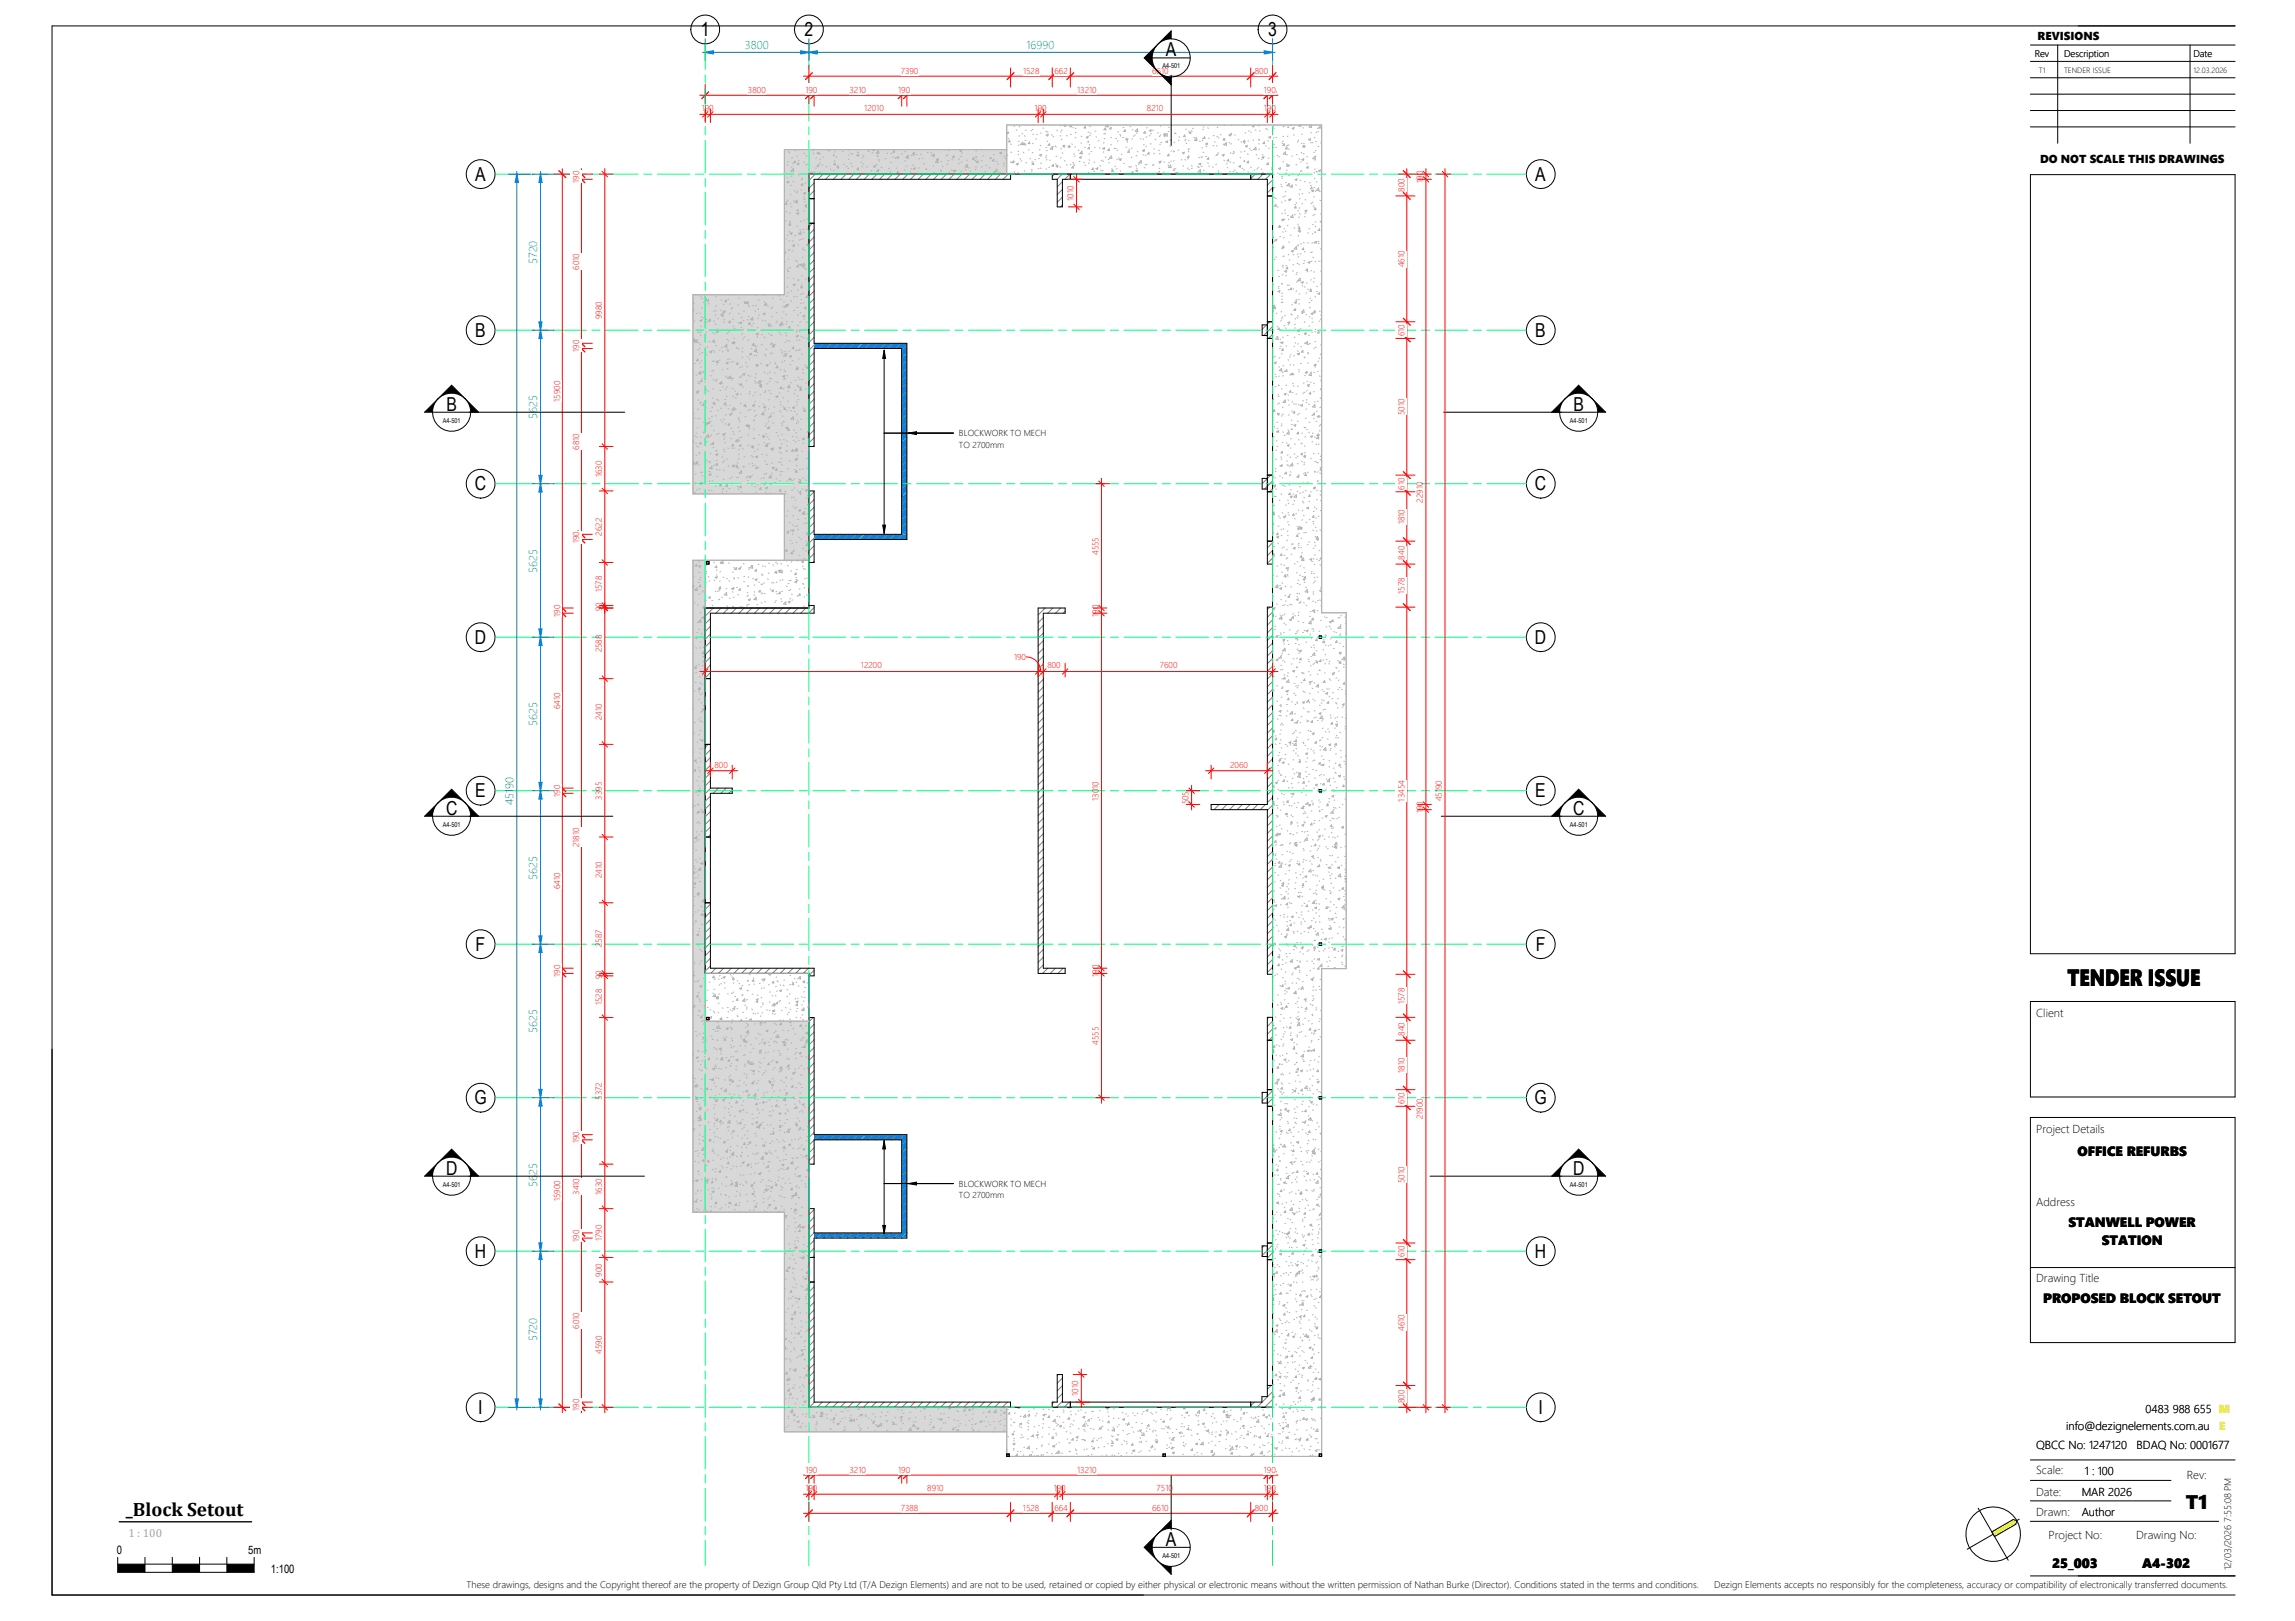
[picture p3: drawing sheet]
<svg xmlns="http://www.w3.org/2000/svg" width="841mm" height="594mm" viewBox="0 0 841 594" stroke-linecap="round" stroke-linejoin="round" font-family="sans-serif">
<defs><g id="words">
<text font-size="8.6" x="757.6" y="361.5">TENDER ISSUE</text>
<text font-size="7.2" x="800.9" y="552.8">T1</text>
<g font-size="7.1">
<text x="256.8" y="13.2">1</text>
<text x="294.8" y="13.2">2</text>
<text x="464.7" y="13.2">3</text>
<text x="427.3" y="20.6">A</text>
<text x="174.1" y="66.3">A</text>
<text x="562.6" y="66.3">A</text>
<text x="174.1" y="123.5">B</text>
<text x="562.6" y="123.5">B</text>
<text x="163.6" y="150.5">B</text>
<text x="576.6" y="150.5">B</text>
<text x="174" y="179.7">C</text>
<text x="562.5" y="179.7">C</text>
<text x="174" y="236">D</text>
<text x="562.5" y="236">D</text>
<text x="174.1" y="292.2">E</text>
<text x="562.6" y="292.2">E</text>
<text x="163.5" y="298.5">C</text>
<text x="576.5" y="298.5">C</text>
<text x="174.3" y="348.5">F</text>
<text x="562.8" y="348.5">F</text>
<text x="173.8" y="404.7">G</text>
<text x="562.3" y="404.7">G</text>
<text x="163.5" y="430.4">D</text>
<text x="576.5" y="430.4">D</text>
<text x="174" y="461">H</text>
<text x="562.5" y="461">H</text>
<text x="175.3" y="518.2">I</text>
<text x="563.8" y="518.2">I</text>
<text x="46.1" y="555.5">_Block Setout</text>
<text x="427.3" y="566.4">A</text>
</g>
<g font-size="4.9">
<text x="761.3" y="423.6">OFFICE REFURBS</text>
<text x="758" y="449.6">STANWELL POWER</text>
<text x="770.2" y="456.2">STATION</text>
<text x="748.7" y="477.7">PROPOSED BLOCK SETOUT</text>
<text x="752" y="574.4">25_003</text>
<text x="785" y="574.4">A4-302</text>
</g>
<g font-size="4.2" fill="#0080c0">
<text x="273" y="17.9">3800</text>
<text x="376.1" y="17.9">16990</text>
<text x="196.8" y="96.8" transform="rotate(-90 196.8 96.8)">5720</text>
<text x="196.8" y="153.6" transform="rotate(-90 196.8 153.6)">5625</text>
<text x="196.8" y="209.8" transform="rotate(-90 196.8 209.8)">5625</text>
<text x="196.8" y="266.1" transform="rotate(-90 196.8 266.1)">5625</text>
<text x="188.1" y="295" transform="rotate(-90 188.1 295)">45190</text>
<text x="196.8" y="322.3" transform="rotate(-90 196.8 322.3)">5625</text>
<text x="196.8" y="378.6" transform="rotate(-90 196.8 378.6)">5625</text>
<text x="196.8" y="434.8" transform="rotate(-90 196.8 434.8)">5625</text>
<text x="196.8" y="491.5" transform="rotate(-90 196.8 491.5)">5720</text>
</g>
<g font-size="4.2">
<text x="746.7" y="14.8">REVISIONS</text>
<text x="747.6" y="59.6">DO NOT SCALE THIS DRAWINGS</text>
<text x="746.1" y="372.7">Client</text>
<text x="746.1" y="415.2">Project Details</text>
<text x="746.1" y="442">Address</text>
<text x="746.1" y="469.9">Drawing Title</text>
<text x="786.3" y="517.7">0483 988 655</text>
<text x="757.2" y="524">info@dezignelements.com.au</text>
<text x="746.1" y="531.1">QBCC No: 1247120</text>
<text x="783" y="531.1">BDAQ No: 0001677</text>
<text x="746.1" y="540.3">Scale:</text>
<text x="764" y="540.4">1 : 100</text>
<text x="801.3" y="541.8">Rev:</text>
<text x="746.1" y="548.1">Date:</text>
<text x="762.8" y="548.1">MAR 2026</text>
<text x="746.1" y="555.4">Drawn:</text>
<text x="762.8" y="555.4">Author</text>
<text x="42.8" y="569.4">0</text>
<text x="91" y="569.4">5m</text>
<text x="750.7" y="564">Project No:</text>
<text x="782.8" y="564">Drawing No:</text>
<text x="99.3" y="576.3">1:100</text>
</g>
<g font-size="4.2" fill="#e2ec2d">
<text x="813.1" y="517.7">M</text>
<text x="813.3" y="524">E</text>
</g>
<text font-size="4.2" fill="#a3a3a3" x="47" y="563.2">1 : 100</text>
<g font-size="3.5">
<text x="745.6" y="20.9">Rev</text>
<text x="756.4" y="20.9">Description</text>
<text x="803.8" y="20.9">Date</text>
<text x="817.6" y="575.4" transform="rotate(-90 817.6 575.4)">12/03/2026 7:55:08 PM</text>
<text x="171" y="581.9">These drawings, designs and the Copyright thereof are the property of Dezign Group Qld Pty Ltd (T/A Dezign Elements) and are not to be used, retained or copied by either physical or electronic means without the written permission of Nathan Burke (Director). Conditions stated in the terms and conditions.</text>
<text x="628.2" y="581.9">Dezign Elements accepts no responsibly for the completeness, accuracy or compatibility of electronically transferred documents.</text>
</g>
<g font-size="3.2" fill="#f00">
<text x="330.1" y="27.1">7390</text>
<text x="374.9" y="27.1">1528</text>
<text x="386.4" y="27.1">662</text>
<text x="422.2" y="27.1">6610</text>
<text x="459.8" y="27.1">800</text>
<text x="274.1" y="34.1">3800</text>
<text x="295.1" y="34.1">190</text>
<text x="311.3" y="34.1">3210</text>
<text x="329.1" y="34.1">190</text>
<text x="394.7" y="34.1">13210</text>
<text x="463.1" y="34.1">190</text>
<text x="257.1" y="40.8">190</text>
<text x="316.7" y="40.8">12010</text>
<text x="379.1" y="40.8">190</text>
<text x="420.3" y="40.8">8210</text>
<text x="463.1" y="40.8">190</text>
<text x="212.2" y="67" transform="rotate(-90 212.2 67)">190</text>
<text x="514.7" y="70.3" transform="rotate(-90 514.7 70.3)">800</text>
<text x="521.4" y="67" transform="rotate(-90 521.4 67)">190</text>
<text x="393.3" y="73.6" transform="rotate(-90 393.3 73.6)">1010</text>
<text x="212.2" y="98.8" transform="rotate(-90 212.2 98.8)">6010</text>
<text x="514.7" y="98" transform="rotate(-90 514.7 98)">4610</text>
<text x="220.5" y="117" transform="rotate(-90 220.5 117)">9980</text>
<text x="514.7" y="123.2" transform="rotate(-90 514.7 123.2)">610</text>
<text x="212.2" y="129" transform="rotate(-90 212.2 129)">190</text>
<text x="205.2" y="147.2" transform="rotate(-90 205.2 147.2)">15900</text>
<text x="514.7" y="152.1" transform="rotate(-90 514.7 152.1)">5010</text>
<text x="212.2" y="164.8" transform="rotate(-90 212.2 164.8)">6810</text>
<text x="220.5" y="174.8" transform="rotate(-90 220.5 174.8)">1630</text>
<text x="514.7" y="179.4" transform="rotate(-90 514.7 179.4)">610</text>
<text x="521.4" y="184.2" transform="rotate(-90 521.4 184.2)">22910</text>
<text x="220.5" y="196.4" transform="rotate(-90 220.5 196.4)">2622</text>
<text x="514.7" y="192.1" transform="rotate(-90 514.7 192.1)">1810</text>
<text x="212.2" y="199" transform="rotate(-90 212.2 199)">190</text>
<text x="402.5" y="203.4" transform="rotate(-90 402.5 203.4)">4555</text>
<text x="514.7" y="205" transform="rotate(-90 514.7 205)">840</text>
<text x="220.5" y="217.1" transform="rotate(-90 220.5 217.1)">1578</text>
<text x="514.7" y="217.6" transform="rotate(-90 514.7 217.6)">1578</text>
<text x="205.2" y="226" transform="rotate(-90 205.2 226)">190</text>
<text x="220.5" y="224" transform="rotate(-90 220.5 224)">90</text>
<text x="402.5" y="226" transform="rotate(-90 402.5 226)">190</text>
<text x="220.5" y="239.1" transform="rotate(-90 220.5 239.1)">2588</text>
<text x="315.5" y="244.9">12200</text>
<text x="371.6" y="242">190</text>
<text x="383.8" y="244.9">800</text>
<text x="425" y="244.9">7600</text>
<text x="205.2" y="259.9" transform="rotate(-90 205.2 259.9)">6410</text>
<text x="220.5" y="263.8" transform="rotate(-90 220.5 263.8)">2410</text>
<text x="261.8" y="281.3">800</text>
<text x="450.8" y="281.3">2060</text>
<text x="205.2" y="292" transform="rotate(-90 205.2 292)">190</text>
<text x="220.5" y="293.1" transform="rotate(-90 220.5 293.1)">3395</text>
<text x="402.5" y="293.4" transform="rotate(-90 402.5 293.4)">13010</text>
<text x="514.7" y="293.7" transform="rotate(-90 514.7 293.7)">13454</text>
<text x="528.4" y="293.7" transform="rotate(-90 528.4 293.7)">45190</text>
<text x="435.5" y="294.8" transform="rotate(-90 435.5 294.8)">505</text>
<text x="521.4" y="298" transform="rotate(-90 521.4 298)">190</text>
<text x="212.2" y="310.4" transform="rotate(-90 212.2 310.4)">21810</text>
<text x="220.5" y="321.9" transform="rotate(-90 220.5 321.9)">2410</text>
<text x="205.2" y="325.9" transform="rotate(-90 205.2 325.9)">6410</text>
<text x="220.5" y="347.1" transform="rotate(-90 220.5 347.1)">2587</text>
<text x="205.2" y="358" transform="rotate(-90 205.2 358)">190</text>
<text x="220.5" y="358.8" transform="rotate(-90 220.5 358.8)">90</text>
<text x="402.5" y="358" transform="rotate(-90 402.5 358)">190</text>
<text x="220.5" y="368.3" transform="rotate(-90 220.5 368.3)">1528</text>
<text x="514.7" y="367.9" transform="rotate(-90 514.7 367.9)">1578</text>
<text x="402.5" y="382.8" transform="rotate(-90 402.5 382.8)">4555</text>
<text x="514.7" y="379.5" transform="rotate(-90 514.7 379.5)">840</text>
<text x="514.7" y="393.1" transform="rotate(-90 514.7 393.1)">1810</text>
<text x="220.5" y="403" transform="rotate(-90 220.5 403)">5372</text>
<text x="514.7" y="404.6" transform="rotate(-90 514.7 404.6)">610</text>
<text x="521.4" y="410.1" transform="rotate(-90 521.4 410.1)">21900</text>
<text x="212.2" y="419" transform="rotate(-90 212.2 419)">190</text>
<text x="212.2" y="437.8" transform="rotate(-90 212.2 437.8)">3410</text>
<text x="220.5" y="437.8" transform="rotate(-90 220.5 437.8)">1630</text>
<text x="514.7" y="433.5" transform="rotate(-90 514.7 433.5)">5010</text>
<text x="205.2" y="440.1" transform="rotate(-90 205.2 440.1)">15900</text>
<text x="212.2" y="455" transform="rotate(-90 212.2 455)">190</text>
<text x="220.5" y="454.9" transform="rotate(-90 220.5 454.9)">1790</text>
<text x="514.7" y="460.8" transform="rotate(-90 514.7 460.8)">610</text>
<text x="220.5" y="467.8" transform="rotate(-90 220.5 467.8)">900</text>
<text x="212.2" y="486.8" transform="rotate(-90 212.2 486.8)">6010</text>
<text x="514.7" y="487.7" transform="rotate(-90 514.7 487.7)">4610</text>
<text x="220.5" y="496.1" transform="rotate(-90 220.5 496.1)">4590</text>
<text x="395.1" y="511.6" transform="rotate(-90 395.1 511.6)">1010</text>
<text x="514.7" y="514.2" transform="rotate(-90 514.7 514.2)">800</text>
<text x="212.2" y="517" transform="rotate(-90 212.2 517)">190</text>
<text x="295.1" y="539.7">190</text>
<text x="311.3" y="539.7">3210</text>
<text x="329.1" y="539.7">190</text>
<text x="394.7" y="539.7">13210</text>
<text x="463.1" y="539.7">190</text>
<text x="295.1" y="546.4">190</text>
<text x="339.8" y="546.4">8910</text>
<text x="386.1" y="546.4">190</text>
<text x="423.8" y="546.4">7510</text>
<text x="463.1" y="546.4">190</text>
<text x="330.1" y="553.7">7388</text>
<text x="374.9" y="553.7">1528</text>
<text x="386.4" y="553.7">664</text>
<text x="422.2" y="553.7">6610</text>
<text x="459.8" y="553.7">800</text>
</g>
<g font-size="3.2">
<text x="351.4" y="159.8">BLOCKWORK TO MECH</text>
<text x="351.4" y="164.1">TO 2700mm</text>
<text x="351.4" y="434.8">BLOCKWORK TO MECH</text>
<text x="351.4" y="439.1">TO 2700mm</text>
</g>
<g font-size="2.8">
<text x="747.2" y="26.8">T1</text>
<text x="756.4" y="26.8">TENDER ISSUE</text>
<text x="803.8" y="26.8">12.03.2026</text>
</g>
<g font-size="2.5">
<text x="426" y="25.1">A4-501</text>
<text x="162.3" y="154.9">A4-501</text>
<text x="575.3" y="154.9">A4-501</text>
<text x="162.3" y="302.9">A4-501</text>
<text x="575.3" y="302.9">A4-501</text>
<text x="162.3" y="434.8">A4-501</text>
<text x="575.3" y="434.8">A4-501</text>
<text x="426" y="570.9">A4-501</text>
</g>
</g></defs>
<g fill="#0080ff">
<path d="M298.3 451.8h34v1.9h-34z"/>
<path d="M330.4 415.8h1.9v36h-1.9z"/>
<path d="M298.3 415.8h32.1v1.9h-32.1z"/>
<path d="M330.4 127.7h1.9v68.1h-1.9z"/>
<path d="M298.3 125.8h34v1.9h-34z"/>
</g>
<path d="M258.4 205.3v17.5h38v-17.5zM258.9 205.8h.9v.9h-.9zM259 205.8v.9h.8v-.9z" fill="#fff"/>
<path d="M298.3 195.8h34v1.9h-34z" fill="#0080ff"/>
<path d="M253.9 205.3v238.9h33.5v80.5h81.5v-9h-72.5v-141.5h-38v-168.9zM287.4 54.8v53.2h-33.5v73h33.5v24.3h9v-141.5h72.5v-9z" fill="#d8d8d8"/>
<g fill="#fff">
<path d="M443.8 294.8h20.6v1.9h-20.6z"/>
<path d="M260.3 222.8h36.1v1.9h-36.1z"/>
<path d="M258.4 354.8h38v1.9h-38z"/>
<path d="M260.3 288.8h8v1.9h-8z"/>
<path d="M387.4 65.7h1.9v10.1h-1.9z"/>
<path d="M382.3 222.8h8v1.9h-8z"/>
<path d="M380.4 222.8h1.9v133.9h-1.9z"/>
<path d="M387.4 503.7h1.9v10.1h-1.9z"/>
<path d="M382.3 354.8h8v1.9h-8z"/>
<path d="M462.5 119.1h1.9v3.9h-1.9z"/>
<path d="M462.5 175.3h1.9v3.9h-1.9z"/>
<path d="M462.5 400.3h1.9v3.9h-1.9z"/>
<path d="M462.5 456.5h1.9v3.9h-1.9z"/>
<path d="M462.4 511.8h3.9v3.9h-3.9z"/>
<path d="M258.4 330.8v24h1.9v-24zM258.4 272.8v33.9h1.9v-33.9zM258.4 222.8v25.9h1.9v-25.9z"/>
<path d="M296.4 221.9v2.8h1.9v-2.8zM296.4 179.9v26.2h1.9v-26.2zM296.4 81.8v81.8h1.9v-81.8zM296.4 65.7v7.1h1.9v-7.1z"/>
<path d="M258.4 356.7v17.5h38v-17.5zM258.9 372.8h.9v.9h-.9zM259 372.8v.9h.8v-.9z"/>
</g>
<g fill="none" stroke="#808080" stroke-width=".37">
<path d="M298.3 67.1l-1.9 1.9M298.3 72.7v.1M298.3 69.9l-1.9 1.9M298.8 63.8l-2.4 2.3M301.6 63.8l-1.9 1.9M304.4 63.8l-1.9 1.9M307.3 63.8l-1.9 1.9M310.1 63.8l-1.9 1.9M312.9 63.8l-1.9 1.9M315.7 63.8l-1.9 1.9M318.6 63.8l-1.9 1.9M321.4 63.8l-1.9 1.9"/>
<path d="M324.2 63.8l-1.9 1.9M327 63.8l-1.9 1.9M329.9 63.8l-1.9 1.9M332.7 63.8l-1.9 1.9M335.5 63.8l-1.9 1.9M338.4 63.8l-1.9 1.9M341.2 63.8l-1.9 1.9M344 63.8l-1.9 1.9M346.8 63.8l-1.9 1.9M349.7 63.8l-1.9 1.9M352.5 63.8l-1.9 1.9M355.3 63.8l-1.9 1.9"/>
<path d="M358.2 63.8l-1.9 1.9M361 63.8l-1.9 1.9M363.8 63.8l-1.9 1.9M366.6 63.8l-1.9 1.9M369.5 63.8l-1.9 1.9M386.4 63.8l-.8 .8M389.3 63.8l-1.9 1.9M389.3 66.6l-1.9 1.9M389.3 69.4l-1.9 1.9M389.3 72.2l-1.9 1.9M389.3 75.1l-.7 .7M392.1 63.8l-1.9 1.9"/>
<path d="M460 63.8l-1.7 1.7M462.8 63.8l-1.9 1.9M465.6 63.8l-1.9 1.9M466.3 65.9l-1.9 1.9M466.3 68.8l-1.9 1.9M466.3 71.6l-.2 .2M297.7 81.8l-1.3 1.3M298.3 84l-1.9 1.9M298.3 89.7l-1.9 1.9M298.3 92.5l-1.9 1.9M298.3 95.4l-1.9 1.9M298.3 98.2l-1.9 1.9"/>
<path d="M298.3 86.9l-1.9 1.9M298.3 101l-1.9 1.9M298.3 106.7l-1.9 1.9M298.3 109.5l-1.9 1.9M298.3 112.3l-1.9 1.9M298.3 115.2l-1.9 1.9M298.3 118l-1.9 1.9M298.3 103.8l-1.9 1.9M464.1 119.1l-1.6 1.6M465.3 117.9l-.9 .9M466.3 119.7l-3.2 3.3M298.3 123.6l-1.9 1.9"/>
<path d="M298.3 129.3l-1.9 1.9M298.3 132.1l-1.9 1.9M298.3 137.8l-1.9 1.9M298.3 120.8l-1.9 1.9M298.3 135l-1.9 1.9M299 125.8l-2.6 2.6M301.8 125.8l-1.9 1.9M304.6 125.8l-1.9 1.9M307.5 125.8l-1.9 1.9M310.3 125.8l-1.9 1.9M313.1 125.8l-1.9 1.9M316 125.8l-1.9 1.9"/>
<path d="M318.8 125.8l-1.9 1.9M321.6 125.8l-1.9 1.9M324.4 125.8l-1.9 1.9M327.3 125.8l-1.9 1.9M330.1 125.8l-1.9 1.9M332.3 126.4l-1.9 1.9M332.3 129.2l-1.9 1.9M332.3 132.1l-1.9 1.9M332.3 134.9l-1.9 1.9M332.3 137.7l-1.9 1.9M466.3 122.5l-1.5 1.5M298.3 157.6l-1.9 1.9"/>
<path d="M298.3 140.6l-1.9 1.9M298.3 143.4l-1.9 1.9M298.3 146.3l-1.9 1.9M298.3 149.1l-1.9 1.9M298.3 154.8l-1.9 1.9M298.3 151.9l-1.9 1.9M332.3 140.6l-1.9 1.9M332.3 143.4l-1.9 1.9M332.3 146.2l-1.9 1.9M332.3 149l-1.9 1.9M332.3 151.9l-1.9 1.9M332.3 154.7l-1.9 1.9"/>
<path d="M332.3 157.5l-1.9 1.9M298.3 160.4l-1.9 1.9M298.3 163.2l-.3 .4M332.3 160.3l-1.9 1.9M332.3 163.2l-1.9 1.9M332.3 166l-1.9 1.9M332.3 168.8l-1.9 1.9M332.3 171.7l-1.9 1.9M332.3 174.5l-1.9 1.9M332.3 177.3l-1.9 1.9M465.6 174.1l-3.1 3.1M466.3 176.3l-2.9 2.9"/>
<path d="M466.3 179.1l-1.1 1.1M298.3 180.2l-1.9 1.9M298.3 183l-1.9 1.9M298.3 185.9l-1.9 1.9M298.3 188.7l-1.9 1.9M298.3 191.5l-1.9 1.9M298.3 194.3l-1.9 1.9M299.7 195.8l-3.3 3.3M302.5 195.8l-1.9 1.9M305.4 195.8l-1.9 1.9M308.2 195.8l-1.9 1.9M311 195.8l-1.9 1.9"/>
<path d="M313.8 195.8l-1.9 1.9M316.7 195.8l-1.9 1.9M319.5 195.8l-1.9 1.9M322.3 195.8l-1.9 1.9M325.2 195.8l-1.9 1.9M328 195.8l-1.9 1.9M332.3 197.1l-.6 .6M332.3 191.5l-1.9 1.9M332.3 194.3l-3.4 3.4M332.3 180.1l-1.9 1.9M332.3 183l-1.9 1.9M332.3 185.8l-1.9 1.9"/>
<path d="M332.3 188.6l-1.9 1.9M466.3 198.9l-1.9 1.9M298.3 202.8l-1.9 1.9M298.3 205.7l-.4 .4M298.3 200l-1.9 1.9M466.3 204.5l-1.9 1.9M466.3 201.7l-1.9 1.9M258.6 222.8l-.2 .1M260.3 226.7l-1.9 1.9M260.3 229.5l-1.9 1.9M260.3 232.3l-1.9 1.9M260.3 235.2l-1.9 1.9"/>
<path d="M260.3 238l-1.9 1.9M261.4 222.8l-3 3M264.2 222.8l-1.9 1.9M267 222.8l-1.9 1.9M269.9 222.8l-1.9 1.9M272.7 222.8l-1.9 1.9M275.5 222.8l-1.9 1.9M278.4 222.8l-1.9 1.9M281.2 222.8l-1.9 1.9M284 222.8l-1.9 1.9M286.8 222.8l-1.9 1.9M289.7 222.8l-1.9 1.9"/>
<path d="M292.5 222.8l-1.9 1.9M295.3 222.8l-1.9 1.9M298.3 222.6l-2 2.1M382.3 226.3l-1.9 1.9M382.3 234.8l-1.9 1.9M382.3 237.6l-1.9 1.9M382.3 229.1l-1.9 1.9M382.3 232l-1.9 1.9M383 222.8l-2.6 2.6M385.8 222.8l-1.9 1.9M388.7 222.8l-1.9 1.9M390.3 224l-.7 .7"/>
<path d="M465.3 222.5l-.9 .9M466.3 224.3l-1.9 1.9M466.3 227.2l-1.9 1.9M466.3 235.6l-1.9 1.9M466.3 238.5l-1.9 1.9M466.3 230l-1.9 1.9M466.3 232.8l-1.9 1.9M260.3 240.8l-1.9 1.9M260.3 243.7l-1.9 1.9M260.3 246.5l-1.9 1.9M382.3 257.4l-1.9 1.9M382.3 240.5l-1.9 1.9"/>
<path d="M382.3 243.3l-1.9 1.9M382.3 251.8l-1.9 1.9M382.3 254.6l-1.9 1.9M382.3 246.1l-1.9 1.9M382.3 248.9l-1.9 1.9M466.3 241.3l-1.9 1.9M466.3 252.6l-1.9 1.9M466.3 255.4l-1.9 1.9M466.3 258.3l-1.9 1.9M466.3 244.1l-1.9 1.9M466.3 247l-1.9 1.9M466.3 249.8l-1.9 1.9"/>
<path d="M259.5 272.8l-1.1 1M260.3 274.8l-1.9 1.9M260.3 277.6l-1.9 1.9M382.3 271.6l-1.9 1.9M382.3 260.3l-1.9 1.9M382.3 263.1l-1.9 1.9M382.3 268.7l-1.9 1.9M382.3 265.9l-1.9 1.9M382.3 274.4l-1.9 1.9M382.3 277.2l-1.9 1.9M466.3 275.2l-1.9 1.9M466.3 261.1l-1.9 1.9"/>
<path d="M466.3 263.9l-1.9 1.9M466.3 266.8l-1.9 1.9M466.3 269.6l-1.9 1.9M466.3 272.4l-1.9 1.9M466.3 278.1l-1.9 1.9M260.3 280.4l-1.9 1.9M260.3 283.3l-1.9 1.9M260.3 286.1l-1.9 1.9M260.3 291.7l-1.9 1.9M260.3 294.6l-1.9 1.9M260.3 297.4l-1.9 1.9M260.4 288.8l-2 2"/>
<path d="M263.3 288.8l-1.9 1.9M266.1 288.8l-1.9 1.9M268.3 289.4l-1.3 1.3M382.3 288.5l-1.9 1.9M382.3 291.4l-1.9 1.9M382.3 294.2l-1.9 1.9M382.3 299.8l-1.9 1.9M382.3 280l-1.9 1.9M382.3 282.9l-1.9 1.9M382.3 285.7l-1.9 1.9M382.3 297l-1.9 1.9M443.9 294.8l-.1 .1"/>
<path d="M446.8 294.8l-1.9 1.9M449.6 294.8l-1.9 1.9M452.4 294.8l-1.9 1.9M455.3 294.8l-1.9 1.9M458.1 294.8l-1.9 1.9M460.9 294.8l-1.9 1.9M463.7 294.8l-1.9 1.9M466.3 295l-1.9 1.9M466.3 297.9l-1.9 1.9M466.3 286.6l-1.9 1.9M466.3 289.4l-1.9 1.9M466.3 292.2l-1.9 1.9"/>
<path d="M466.3 280.9l-1.9 1.9M466.3 283.7l-1.9 1.9M260.3 300.2l-1.9 1.9M260.3 303.1l-1.9 1.9M260.3 305.9l-.8 .8M382.3 302.7l-1.9 1.9M382.3 305.5l-1.9 1.9M382.3 308.3l-1.9 1.9M382.3 311.2l-1.9 1.9M382.3 316.8l-1.9 1.9M382.3 319.6l-1.9 1.9M382.3 314l-1.9 1.9"/>
<path d="M466.3 300.7l-1.9 1.9M466.3 303.5l-1.9 1.9M466.3 306.4l-1.9 1.9M466.3 309.2l-1.9 1.9M466.3 312l-1.9 1.9M466.3 314.8l-1.9 1.9M466.3 317.7l-1.9 1.9M260.3 331.3l-1.9 1.9M260.3 334.2l-1.9 1.9M260.3 337l-1.9 1.9M260.3 339.8l-1.9 1.9M382.3 322.5l-1.9 1.9"/>
<path d="M382.3 325.3l-1.9 1.9M382.3 333.8l-1.9 1.9M382.3 336.6l-1.9 1.9M382.3 339.4l-1.9 1.9M382.3 328.1l-1.9 1.9M382.3 331l-1.9 1.9M466.3 320.5l-1.9 1.9M466.3 323.3l-1.9 1.9M466.3 326.2l-1.9 1.9M466.3 329l-1.9 1.9M466.3 331.8l-1.9 1.9M466.3 334.6l-1.9 1.9"/>
<path d="M466.3 337.5l-1.9 1.9M260.3 342.7l-1.9 1.9M260.3 345.5l-1.9 1.9M260.3 348.3l-1.9 1.9M260.3 351.1l-1.9 1.9M260.3 354l-1.9 1.9M262.3 354.8l-1.9 1.9M265.2 354.8l-1.9 1.9M268 354.8l-1.9 1.9M270.8 354.8l-1.9 1.9M273.6 354.8l-1.9 1.9M276.5 354.8l-1.9 1.9"/>
<path d="M279.3 354.8l-1.9 1.9M282.1 354.8l-1.9 1.9M285 354.8l-1.9 1.9M287.8 354.8l-1.9 1.9M290.6 354.8l-1.9 1.9M293.4 354.8l-1.9 1.9M296.3 354.8l-1.9 1.9M298.3 355.6l-1.9 1.9M382.3 342.3l-1.9 1.9M382.3 345.1l-1.9 1.9M382.3 353.6l-1.9 1.9M382.3 347.9l-1.9 1.9"/>
<path d="M382.3 350.8l-1.9 1.9M383.9 354.8l-1.9 1.9M386.8 354.8l-1.9 1.9M389.6 354.8l-1.9 1.9M466.3 340.3l-1.9 1.9M466.3 343.1l-1.9 1.9M466.3 346l-1.9 1.9M466.3 348.8l-1.9 1.9M466.3 351.6l-1.9 1.9M466.3 354.4l-1.9 1.9M298 372.9l-1.6 1.5M298.3 375.4l-1.9 1.9"/>
<path d="M298.3 378.2l-1.9 1.9M464.9 372.8l-.5 .5M466.3 374.2l-1.9 1.9M466.3 377.1l-1.9 1.9M466.3 379.9l-1.3 1.3M298.3 381l-1.9 1.9M298.3 383.8l-1.9 1.9M298.3 386.7l-1.9 1.9M298.3 389.5l-1.9 1.9M298.3 392.3l-1.9 1.9M298.3 395.2l-1.9 1.9M298.3 398l-1.9 1.9"/>
<path d="M466.3 399.7l-3.8 3.8M298.3 400.8l-1.9 1.9M298.3 403.6l-1.9 1.9M298.3 406.5l-1.9 1.9M298.3 409.3l-1.9 1.9M298.3 412.1l-1.9 1.9M298.3 415l-1.9 1.9M298.3 417.8l-1.9 1.9M300.3 415.8l-1.9 1.9M303.1 415.8l-1.9 1.9M306 415.8l-1.9 1.9M308.8 415.8l-1.9 1.9"/>
<path d="M311.6 415.8l-1.9 1.9M314.5 415.8l-1.9 1.9M317.3 415.8l-1.9 1.9M320.1 415.8l-1.9 1.9M322.9 415.8l-1.9 1.9M325.8 415.8l-1.9 1.9M328.6 415.8l-1.9 1.9M331.4 415.8l-1.9 1.9M332.3 417.7l-1.9 1.9M462.9 400.3l-.4 .4M466.3 402.5l-1.9 1.9M466.3 405.3v.1"/>
<path d="M298.3 420.6l-1.9 1.9M298.3 423.4l-1.9 1.9M298.3 426.3l-.3 .3M332.3 434.7l-1.9 1.9M332.3 437.5l-1.9 1.9M332.3 420.6l-1.9 1.9M332.3 423.4l-1.9 1.9M332.3 426.2l-1.9 1.9M332.3 429l-1.9 1.9M332.3 431.9l-1.9 1.9M298.3 443.2l-1.9 1.9M298.3 446.1l-1.9 1.9"/>
<path d="M298.3 448.9l-1.9 1.9M298.3 451.7l-1.9 1.9M298.3 454.6l-1.9 1.9M298.3 457.4l-1.9 1.9M301.1 451.8l-1.9 1.9M303.9 451.8l-1.9 1.9M306.7 451.8l-1.9 1.9M309.6 451.8l-1.9 1.9M312.4 451.8l-1.9 1.9M315.2 451.8l-1.9 1.9M318.1 451.8l-1.9 1.9M320.9 451.8l-1.9 1.9"/>
<path d="M323.7 451.8l-1.9 1.9M326.5 451.8l-1.9 1.9M329.4 451.8l-1.9 1.9M332.3 440.4l-1.9 1.9M332.3 443.2l-1.9 1.9M332.3 451.7l-2 2M332.3 446l-1.9 1.9M332.3 448.8l-1.9 1.9M463.2 456.5l-.7 .7M466.3 456.3l-3.8 3.8M466.3 459.1l-1.9 1.9M297.2 469.8l-.8 .8"/>
<path d="M298.3 471.5l-1.9 1.9M298.3 474.4l-1.9 1.9M298.3 460.2l-.6 .6M298.3 477.2l-1.9 1.9M298.3 485.7l-1.9 1.9M298.3 488.5l-1.9 1.9M298.3 491.3l-1.9 1.9M298.3 480l-1.9 1.9M298.3 482.8l-1.9 1.9M298.3 494.2l-1.9 1.8M298.3 497l-1.9 1.9M298.3 499.8l-1.9 1.9"/>
<path d="M298.3 502.6l-1.9 1.9M298.3 505.5l-1.9 1.9M298.3 508.3l-1.9 1.9M298.3 511.1l-1.9 1.9M298.5 513.8l-1.9 1.9M301.3 513.8l-1.9 1.9M304.1 513.8l-1.9 1.9M307 513.8l-1.9 1.9M309.8 513.8l-1.9 1.9M312.6 513.8l-1.9 1.9M315.5 513.8l-1.9 1.9M318.3 513.8l-1.9 1.9"/>
<path d="M321.1 513.8l-1.9 1.9M323.9 513.8l-1.9 1.9M326.8 513.8l-1.9 1.9M329.6 513.8l-1.9 1.9M332.4 513.8l-1.9 1.9M335.3 513.8l-1.9 1.9M338.1 513.8l-1.9 1.9M340.9 513.8l-1.9 1.9M343.7 513.8l-1.9 1.9M346.6 513.8l-1.9 1.9M349.4 513.8l-1.9 1.9M352.2 513.8l-1.9 1.9"/>
<path d="M355.1 513.8l-1.9 1.9M357.9 513.8l-1.9 1.9M360.7 513.8l-1.9 1.9M363.5 513.8l-1.9 1.9M366.4 513.8l-1.9 1.9M369.2 513.8l-1.9 1.9M370.3 515.5l-.2 .2M386.2 513.8l-.6 .6M387.8 503.7l-.4 .3M389.3 510.6l-1.9 1.9M389.3 513.5l-2.2 2.2M389.3 505l-1.9 1.9"/>
<path d="M389.3 507.8l-1.9 1.9M391.8 513.8l-1.9 1.9M459.7 513.8l-1.4 1.4M465.8 507.7l-1.4 1.4M466.3 510l-5.7 5.7M466.3 512.8l-2.8 2.9M466.3 515.7h.1"/>
</g>
<g fill="none" stroke="#b2b2b2" stroke-width=".37">
<path d="M289 59.2l-.3 .1M289.1 55.6h-.3M289.1 55.9l.3 .2M290.4 57.7l-.3 .2M290.4 59.9l.3 .2M290.9 59.3l.7-.2-.2 .6zM291.7 55.2l-.4 .1M292 57.1l.3 .3M292.5 54.8l.2 .1M292.6 59.6l.2 .7-.6-.1zM292.8 58.7l-.3 .1M294.5 59.4l.2 .2"/>
<path d="M294.6 56.1l.3 .2M295.6 57l-.3 .2M297.8 55l.3 .1M298 56.1l.2 .3M299.3 57.9h-.4M299.4 56.1l.7-.3-.2 .6zM300 56.3l.3 .2M300.4 58.4l.3 .2M300.6 59.7l-.2 .2M300.7 56.3l-.2 .2M301.8 57.5l-.3 .1M303.3 55.2l.3 .2"/>
<path d="M303.9 55.1l.2 .2M305.4 56.6l.3 .1M305.6 57l-.3 .1M305.9 59l-.3 .2M306 55.6l-.2 .2M306.3 57.3l.3 .3M308.7 55.4l.3 .2M310.8 56.8l.3 .2M311.1 58.2l-.3 .2M311.2 54.9l-.2 .2M311.9 59.9h-.3M312.1 56.2h-.4"/>
<path d="M312.3 56.3l.2 .2M314 56.9l.7-.3-.2 .6zM314.1 55.7l.3 .1M314.6 55.9h-.3M315.8 59.4h-.3M316.1 59.9l.3 .2M316.2 57.6l-.2 .2M316.3 57l.2 .2M318.2 55.3l.2 .2M318.5 55.4h-.4M319.5 55.9l.3 .2M320.2 54.8l-.3 .3 .6 .1-.1-.4"/>
<path d="M321.5 56.8l-.2 .2M321.7 57.2l.3 .2M321.9 55.2l.1 1-.9-.1zM322.1 58.9l.2 .2M322.2 58.5l-.3 .1M324.7 58.2h-.3M325 56.1l.2 .2M326.6 59.5l-.3 .2M326.7 56.1l-.2 .2M327.1 57.5l.3 .2M327.7 55.2l.1 .6h-.6zM328 57.8l.2 .3"/>
<path d="M328.6 57.7h-.3M328.6 57.7l.7-.3-.2 .6zM330.4 56.3l.3 .2M331.7 58.8l-.2 .2M331.9 55.5l-.3 .2M332.5 57.7l.3 .2M332.8 56.9l.1 1-.9-.1zM333.9 56.8l.3 .3M335 55.8l.1 .7-.6-.1zM335 56.8l-.3 .1M335.8 56.6l.3 .2M337 54.8l-.1 .1"/>
<path d="M337 58.1l-.2 .2M337.6 56.5h-.4M338 57.9l.2 .2M338.7 60h-.3M339.8 55.8l.3 .2M341.2 56.8l.3 .2M341.4 56h-.3M342.2 57.4l-.2 .2M342.2 56.5l.2 .6-.6-.1zM343.2 58.5l.7-.3-.2 .7zM343.4 58.2l.3 .1M343.6 58.6l.1 1-.9-.2z"/>
<path d="M345.1 59.1l-.3 .1M345.8 54.8l.2 .2M346.7 57l.2 .2M347.4 56.7l-.3 .2M347.7 58.8l-.3 .1M347.8 55.1l-.3 .1M348.8 58.4l.3 .2M349.5 57.1l.2 .6h-.7zM350.4 54.8l-.4 .1M351.3 59.8l.2 .3M351.5 58.3l-.3 .1M351.7 55.2l.8-.2-.3 .6z"/>
<path d="M352.1 57.3l.3 .1M352.5 59.3l-.2 .2M352.6 56l-.2 .2M354.2 58.6l.3 .2M356.8 57.7l.1 .7-.6-.1zM357.2 58.8l.2 .2M357.5 57.5l.3 .2M357.7 58.6l-.2 .2M357.8 59.3l.7-.2-.2 .6zM357.9 55.2l-.3 .2M358 57.5h-.4M359.6 58.9l.3 .1"/>
<path d="M360.5 57.1l-.3 .1M362.9 58l-.3 .2M362.9 57.7l.3 .2M363.1 57.8l.3 .2M364.1 58.4l.1 .6h-.6zM364.3 56.6l-.3 .1M365.1 59.1l.3 .2M366.3 56l.8-.2-.3 .6zM368.1 59.8h-.3M368.1 57.2l-.2 .2M368.4 57.9l.2 .2M368.9 48.6l.6-.2-.2 .6-.4-.2"/>
<path d="M368.9 54.8h-81.5v53.2h-33.5v73h33.5v24.3M369 56.8l.3 .2M369.1 48.7l.3 .2M369.5 50.7l.2 .2M369.7 48.6l-.3 .1M370 51.4l.1 .6h-.6zM370.3 52.8l.3 .1M370.5 59.3l.3 .2M370.6 59.4l-.3 .1M370.8 55.8h-.4M371.4 59l.1 .7-.6-.1zM371.5 59l.2 .2"/>
<path d="M371.5 46.2l.3 .2M372.4 47.6l.2 .2M373.2 59.9l-.2 .2M373.3 55.4l-.3 .1M373.4 56.5l-.3 .2M373.4 51.8h-.3M373.5 53.1l-.3 .2M373.6 49.7l-.3 .2M373.7 46.3l-.2 .3M373.8 58.2l.3 .2M374.5 58.9l-.4 .1M374.5 49l.3 .1"/>
<path d="M374.8 52.1l.1 .9-.9-.1zM374.9 52.8l.7-.3-.2 .6zM375 55.8l.2 .2M375.4 49.7l.2 .2M375.8 53l.2 .2M375.9 59.5l.3 .2M376 51.4l-.4 .1M376.1 47.8h-.3M377.1 54.9l-.3 .1M377.3 52l.1 .6h-.6zM377.4 58l.2 .2M377.8 47.8l.3 .2"/>
<path d="M378.4 59.2l-.3 .2M378.5 55.8l-.3 .2M378.6 52.5l-.2 .2M378.6 47.4l-.3 .1M378.7 59.7l.1 .6-.6-.1zM378.7 45.8l-.1 .1M378.7 49.1l-.2 .2M379.2 58.4l.3 .2M379.8 50.9l-.3 .1M379.9 49.2l.3 .2M380.9 54.8l.2 .2M380.9 58.1h-.3"/>
<path d="M380.9 56.9l.8-.3-.3 .6zM381.2 53.2l.3 .2M381.3 48.7l.3 .2M381.3 59.8l.3 .1M382.5 46.9l-.3 .1M383.2 48l.3 .2M383.3 57l.3 .2M383.4 49.5l.7-.3-.2 .6zM383.4 57.8h-.3M383.6 54.1h-.4M383.6 58.5l-.2 .2M383.8 55.1l-.3 .2"/>
<path d="M383.9 51.7l-.3 .2M384 48.3l-.2 .2M384.6 52.6l.1 .7-.6-.1zM384.6 58.6l.3 .2M385.3 49.4l.3 .2M385.6 53.8l.1 .9-.9-.1zM386.1 53.8h-.3M386.2 50.1h-.3M386.6 53.4l.3 .2M386.8 60l.2 .2M386.8 53.7l.3 .3M387.2 47.7l.3 .2"/>
<path d="M387.3 57.3h-.3M388.6 48.3l.3 .2M388.8 49.7l-.4 .1M388.9 57.7l-.3 .3M388.9 46.1h-.3M389 54.4l-.3 .2M389.1 51l-.3 .2M389.2 47.6l-.2 .2M389.2 56l.3 .2M389.5 53.6l.7-.3-.2 .6zM390 53.2l-.4 .1M390 58.9l.3 .1"/>
<path d="M390.3 45.8l-.4 .4 .7 .1-.1-.5M390.8 49.6l.2 .2M391.8 53.3l.2 .6h-.6zM392 46.2l.7-.3-.2 .7zM392 53.7l.3 .2M392.6 49.2l-.3 .1M392.7 52.7l.3 .2M393.1 59.5l.3 .2M393.2 46.7l.2 .2M393.7 56.4l-.3 .1M394 57.1l-.3 .2M394 48.5l.3 .2"/>
<path d="M394.1 53.7l-.2 .2M394.2 50.3l-.2 .2M394.4 47l-.3 .2M395.2 54.9l.2 .3M395.5 59.1l.3 .2M395.5 57.7l.8-.3-.3 .6zM396.2 49.9l.3 .2M396.2 56.1h-.3M396.4 52.4h-.4M396.5 55.4l.1 1-.9-.1zM397.4 59.6h-.3M397.5 53.9l.2 .2"/>
<path d="M397.7 46.3l.1 .6h-.6zM398 50.3l.7-.3-.2 .6zM398.7 51.7l.2 .2M398.9 52.1h-.3M399 48.4h-.3M399.1 58.5l.2 .2M399.1 53.9l.2 .7-.7-.1zM399.2 59.7l-.3 .2M399.3 45.8v.1M399.3 56.3l-.3 .2M399.4 53l-.3 .2M399.5 48.7l.3 .2"/>
<path d="M399.5 49.6l-.2 .2M399.6 46.2l-.2 .2M400.1 55.6h-.3M400.9 59.3l.3 .2M401.1 53.9l.2 .3M401.6 48.1h-.3M401.6 50.1l.3 .2M402.8 51.6h-.4M402.9 54.1l.3 .2M403.8 58.7l-.3 .1M404.1 54.4l.7-.3-.2 .6zM404.4 59l-.3 .2"/>
<path d="M404.5 55.6l-.3 .2M404.6 50.7l.2 .2M404.6 52.2l-.3 .2M404.7 48.9l-.2 .2M404.9 49l.3 .1M405 57.5l.2 .2M405 46.9l.1 .7-.6-.1zM405.4 47.6h-.3M405.7 45.8l-.5 .6 .9 .1-.1-.7M406.3 59.6l.3 .1M406.4 58.4h-.4M406.4 54.6l.1 .6-.6-.1z"/>
<path d="M406.5 54.7l-.3 .1M406.6 47l.7-.2-.2 .6zM407 52.9l.3 .2M407 50.3l.3 .2M407.3 57.1l.1 1-.9-.2zM408.3 54.4l.3 .1M409.1 54.4h-.4M409.2 50.7l-.4 .1M409.5 58.4l-.3 .2M409.6 55l-.2 .2M409.7 51.6l-.2 .2M409.9 48.2l-.3 .2"/>
<path d="M410.1 58.5l.8-.3-.3 .6zM410.2 57.9h-.3M410.3 49.2l.3 .2M410.5 49.7l.3 .2M410.9 56.5l.3 .2M411.7 50.4h-.3M411.7 59.8l.3 .2M411.9 46.7l-.4 .1M412.3 47.6l.1 .6-.6-.1zM412.5 50.6l.2 .1M412.6 51.1l.7-.3-.2 .7zM412.9 53.9h-.3"/>
<path d="M412.9 51.9l.3 .2M413.7 55.2l.1 .6h-.6zM413.7 54.6l.3 .2M414.4 46.4h-.3M414.8 57.6l-.3 .2M414.9 54.2l-.3 .2M415 50.8l-.2 .2M415.1 47.4l-.2 .2M415.6 49.9h-.4M415.7 49.4l.3 .2M416.4 48.6l.3 .3M416.6 57l-.3 .1"/>
<path d="M416.8 47.2l.1 1-.9-.1zM416.8 55.5l.3 .2M417.9 50.8l.3 .2M418.2 58.8l.1 1-.9-.2zM418.2 45.9h-.3M418.7 55.2l.7-.3-.2 .7zM418.9 50.9l.2 .2M419.1 54.8l.3 .2M419.2 56.7l-.3 .1M419.3 53l-.3 .1M419.6 48.2l.1 .6h-.6zM420 56.9l-.3 .2"/>
<path d="M420.1 53.5l-.3 .2M420.2 50.1l-.2 .2M420.4 46.7l-.3 .2M421 55.8l.1 .7-.6-.1zM421.2 47.8l.7-.2-.2 .6zM421.2 49.7l.2 .1M421.9 52.7h-.4M422 49l-.3 .1M422.4 47.6l.2 .3M422.8 54.4l.2 .3M423 56.2h-.3M423.3 51l.3 .2"/>
<path d="M424.5 48.7h-.3M424.6 55l.3 .2M424.7 59.3l.8-.3-.2 .6zM424.8 49.9l.2 .2M425 59.6l-.3 .2M425.1 56.2l-.2 .2M425.2 52.8l-.2 .2M425.4 49.5l-.3 .2M425.5 46.1l-.3 .2M425.7 52.2h-.3M426.6 49.9l.3 .2M426.8 59.4h-.4"/>
<path d="M426.9 48.8l.1 .7-.6-.1zM427.2 51.9l.7-.2-.2 .6zM427.7 48.9l.1 1-.9-.2zM428.3 59.5l.2 .2M428.3 56.5l.1 .6h-.6zM428.3 46.6l.2 .2M428.4 48.2h-.4M428.7 53.4l.2 .2M428.7 51.2l.3 .2M429.3 59l-.3 .1M429.5 55.4h-.4M430 55.3l.3 .2"/>
<path d="M430.3 58.8l-.3 .2M430.4 55.5l-.3 .2M430.5 52.1l-.2 .2M430.6 48.7l-.2 .2M430.7 48.8l.3 .3M432 55l-.3 .1M432 50.1l.3 .2M432.1 51.4h-.3M433.2 58.5l-.4 .1M433.3 56l.7-.2-.2 .6zM434.2 51.5l.2 .2M434.2 49.5l.1 .6h-.6z"/>
<path d="M434.2 58.5l.2 .2M434.4 45.8h.1M434.6 52.4l.3 .2M434.7 51l-.4 .1M434.8 47.3l-.3 .1M435.4 55.5l.3 .2M435.5 58.1l-.3 .2M435.6 57.1l.1 .6h-.6zM435.6 54.7l-.2 .3M435.7 51.4l-.2 .2M435.8 48.7l.7-.3-.2 .6zM435.8 54.5l-.3 .1"/>
<path d="M435.9 48l-.3 .2M436.6 47.8l.3 .3M437.3 47l-.3 .1M437.4 50.3l.3 .2M438.5 50.6l.1 1-.9-.2zM438.5 50.5l-.3 .1M439.6 51.7l.3 .2M439.6 57.7h-.3M440.1 57.4l.3 .3 .2-.2M440.5 51.4l.3 .2M440.7 54.1l-.2 .2M440.8 55.7l.3 .2"/>
<path d="M440.9 50.7l-.3 .2M441 47.3l-.3 .2M441.2 46.5h-.3M441.4 50.1l.2 .6h-.6zM441.8 52.7l.7-.2-.2 .6zM442.1 57.3l-.3 .1M442.3 53.7h-.4M442.5 59.7l.3 .2M442.6 46.8l.2 .2M442.9 57.7l.1 .7-.6-.1zM442.9 50.6l.2 .1M444.8 53.3l-.3 .1"/>
<path d="M444.9 49.7h-.3M445 51.9l.3 .2M445.9 56.7l-.3 .2 .4-.1M446 53.3l-.2 .2M446 56.4l.3 .3M446.1 50l-.2 .2M446.3 56l.2 .1M446.3 46.6l-.3 .2M446.5 50.4l.2 .2M447.5 49.3l-.4 .1M447.9 56.8l.7-.2-.2 .6zM448.3 50.8l.3 .2"/>
<path d="M448.5 58.7l.2 .2M448.5 45.8l.2 .2M448.6 52.8l-.3 .1M448.7 50.7l.2 .7-.7-.1zM449.3 52.3l.2 .9-.9-.1zM450.1 58.4l.2 .6h-.6zM450.4 49.5l.7-.3-.2 .6zM450.4 52.2l.3 .1M451 59.4l-.3 .2M451.1 56l-.2 .2M451.2 52.6l-.2 .2M451.3 48.8l-.3 .1"/>
<path d="M451.4 49.2l-.3 .2M451.5 45.9l-.3 .2M451.7 56.2l.3 .2M452 55.4l.2 .2M452.3 59.7h-.4M452.4 49.3l.2 .3M452.4 56h-.3M453.7 51l.3 .2M454.4 57.6l.2 .3M454.9 55.7h-.3M455.1 52h-.4M455.7 45.8l.3 .2"/>
<path d="M455.8 52.4l.3 .2M456 51.4l.1 .6h-.6zM456.1 59.2h-.3M456.1 58.7l-.2 .2M456.2 55.4l-.2 .2M456.4 52l-.3 .2M456.4 53.6l.7-.3-.2 .6zM456.5 48.6l-.3 .2M457.1 56.4l.3 .2M457.4 59l.1 .7-.6-.1zM457.6 51.7h-.3M457.7 48h-.3"/>
<path d="M457.9 54.4l.2 .2M458.3 48.3l.3 .3M458.8 55.2h-.3M458.9 46.2l.7-.3-.2 .6zM459.1 51.3l.3 .1M460.2 54l.1 .9-.9-.1zM460.3 47.6l-.4 .1M460.3 56.6l.3 .3M461.1 46.1l.3 .1M461.3 52.6l.3 .2M461.4 58l-.3 .2M461.5 51.1l-.4 .1"/>
<path d="M461.5 54.6l-.2 .2M461.6 51.2l-.2 .2M461.8 47.8l-.3 .2M462.5 57.7l.7-.3-.2 .6zM462.5 58.3l-.3 .1M462.5 56.7l.3 .1M463.3 52l.1 .7-.6-.1zM463.8 53.4l.3 .2M464.1 47.1l-.3 .1M464.2 47.3l.3 .2M464.6 51.5l.2 .2M464.7 59.7l.1 .6-.6-.1z"/>
<path d="M465 50.3l.7-.3-.2 .6zM465.1 58h-.4M465.2 54.3l-.3 .1M466.2 55.6l.3 .2M466.5 46.3l.3 .2M466.6 57.3l-.2 .2M466.7 52.9l.3 .1M466.7 53.9l-.2 .2M466.9 50.5l-.3 .2M467 47.1l-.3 .2M467.7 54h-.3M467.9 50.3h-.4"/>
<path d="M468 56.9l.2 .2M468.9 57.5h-.3M469.7 52.4l.3 .2M470 51.7l.3 .2M470.1 59.2l.3 .2M470.2 46.3l.2 .2M470.4 50h-.3M470.5 46.3h-.3M470.6 52.7l.1 .6-.6-.1zM471 54.4l.7-.3-.2 .6zM471 55.6l.1 1-.9-.1zM471.6 53.5h-.3"/>
<path d="M471.6 60l-.2 .2M471.8 56.6l-.3 .2M471.9 53.2l-.3 .2M472 46.5l.2 .2M472 49.8l-.3 .2M472.1 53.1l.3 .2M472.1 46.5l-.2 .2M472.2 54.6l.2 .2M473.1 46h-.3M473.4 57.1l.3 .2M473.5 47l.7-.3-.2 .7zM474.3 49.5h-.4"/>
<path d="M475.3 56.6l-.3 .1M475.4 51.9l.3 .2M475.7 51.3l.2 .3M476 58.1l.3 .3M476.3 45.8l-.3 .4 .6 .1-.1-.5M476.9 59.2l-.3 .2M477 55.8l-.2 .2M477.1 58.5l.7-.3-.2 .6zM477.2 52.5l-.3 .2M477.3 45.8l-.2 .1M477.3 49.1l-.3 .2M477.4 46.8l.3 .1"/>
<path d="M477.5 53.3l.3 .2M477.9 56.3h-.4M477.9 53.3l.1 .6h-.6zM478 52.6l-.3 .1M478.1 53.6l.2 .2M478.8 57.3l.3 .2M479.1 59.8h-.4M479.6 51.1l.7-.3-.2 .6zM480.5 45.8l-.8 .8 .9 .1-.1-.9M480.6 52.3h-.4M480.7 48.6l-.4 .1M480.8 52.2l.3 .2"/>
<path d="M481.6 50.3l.2 .3M481.7 55.8h-.3M481.9 57.3l.1 1-.9-.2zM482 57.1l.2 .3M482.1 58.5l-.2 .2M482.2 55.1l-.2 .2M482.4 51.7l-.3 .3M482.5 48.4l-.3 .2M482.8 47l.3 .2M483 53.5l.2 .2M483.2 48.3h-.3M483.8 46.3l.1 .6h-.6z"/>
<path d="M484 52.6l.3 .2M484.2 57.6h.1M484.3 51.8h-.2M287.5 66.7h-.1M288.2 74.3l.1 .6h-.6zM288.4 66.7l.7-.3-.2 .7zM288.4 65.1l.3 .2M288.4 77.6h-.3M288.5 73.3l.3 .2M288.6 60.4l.2 .2M288.6 73.9l-.4 .1M289.7 78l-.3 .2"/>
<path d="M289.8 74.6l-.3 .2M289.9 75.7l.2 .2M289.9 71.2l-.3 .2M290 67.8l-.2 .2M290.1 64.5l-.2 .2M290.2 62.7l-.4 .1M290.3 61.1l-.3 .2M290.6 66.5l.3 .1M290.7 61.8l.2 .9-.9-.1zM291.1 73.6h-.3M291.2 69.9h-.3M291.8 70.5l.3 .2"/>
<path d="M292 78.2l.7-.3-.2 .6zM292 77l.3 .2M292 70l.3 .2M292.1 73.4l.1 .9-.9-.1zM292.3 77.1h-.3M292.4 76.8l.3 .2M292.4 63.9l.3 .3M293.8 69.6h-.3M293.8 65.3l.3 .2M293.9 65.9h-.3M294.1 67.3l.1 .6h-.6zM294.4 72.2l.3 .3"/>
<path d="M294.5 70.8l.7-.3-.2 .6zM294.9 77.3l-.3 .2M295 73.1h-.4M295 73.9l-.3 .2M295.1 70.5l-.2 .2M295.2 67.1l-.2 .2M295.3 75.9l.3 .2M295.4 63.7l-.3 .3M295.5 74.9l.1 .7-.6-.1zM295.5 60.4l-.3 .2M295.8 60.1l.3 .2M296 66.7l.3 .2"/>
<path d="M296.4 65.6h-.3M296.6 61.9h-.3M296.9 63.4l.7-.2-.2 .6zM298.4 62.9l.2 .3M299.1 61.6h-.3M299.9 60.3l.2 .6h-.7zM300.5 63.1l-.3 .2M301.3 60.4l.2 .1M301.3 63.8l.3-.3v.3M303 61l-.4 .1M304.3 61.9l.2 .2M305.5 60.2l.7-.3-.2 .6z"/>
<path d="M305.8 62.3l-.3 .2M306.7 60.6l.3 .2M307.2 60.9l.1 .7-.6-.1zM309.4 60.2h-.3M310.2 60.9l.3 .2M311 61.6l-.3 .2M312.1 60.8l.3 .2M313.1 63.4h-.3M314.5 61.6l.1 .6-.6-.1zM316.1 61l-.2 .2M317.5 61l.3 .2M319.5 62.5l-.3 .1"/>
<path d="M320.1 61l.7-.3-.2 .6zM321.3 63.6l-.3 .2M321.4 60.2l-.3 .2M321.8 62.2l.1 .6h-.6zM322.1 62.2h-.4M322.9 61.3l.3 .2M325.9 61.7h-.3M326.5 62.9l-.3 .2M328.4 61.5l.3 .2M329.1 62.8l.1 .7-.6-.1zM331.6 62.2l-.2 .2M332.3 60.8l-.3 .1"/>
<path d="M333.5 62.9l.2 .2M333.8 61.7l.3 .2M334.7 61.8l.7-.3-.2 .6zM334.9 60.5h-.4M336.1 63.8l.3-.3v.3M336.9 61.5l-.3 .2M339.2 62l.3 .1M339.4 61.9l.3 .2M342.1 60.7l-.3 .3M342.5 63.2h-.4M344.6 62.2l.3 .2M345 62.8l-.3 .1"/>
<path d="M345.3 60.9l.3 .2M347.1 63.5l-.2 .2M347.2 60.1l-.2 .2M347.8 63.1l.2 .2M348.9 62.3l-.4 .1M349.3 62.6l.7-.3-.2 .6zM350.1 62.4l.2 .2M352.4 62.7l-.3 .2M353.7 62.1l.2 .2M354.5 60.3l.1 1-.9-.2zM355.3 61.5h-.4M355.5 62.7l.3 .1"/>
<path d="M357.6 62l-.3 .2M357.8 61.1l-.3 .1M359.6 61l.3 .3M360.9 62.9l.3 .2M361.7 60.6l-.4 .1M362.7 61.4l-.2 .2M363.9 63.4l.7-.3-.2 .7zM365.3 62l.1 .9-.9-.1zM365.4 63.8h-.1M365.5 60l.3 .3M366.3 63.1l.3 .2M368 63.5h-.4"/>
<path d="M368 60.6l-.2 .2M368.9 63.8v-18h115.4v178.8h9v130.3h-9v178.8h-115.4v-18M369.4 63.6l.3 .2M371.8 63.3l.2 .2M371.8 62.9l-.3 .1M372.4 60.1l.7-.2-.2 .6zM373.1 63.3l-.2 .2M375.4 62.6l.2 .2M376 63.8h.2M377.2 63.6l.3 .1M378.2 62.1h-.3M378.2 62.6l-.2 .2"/>
<path d="M380.8 61.8h-.4M381.3 61.6l.2 .2M382.6 63.8h.1M383.5 61.8l-.2 .2M384.6 61.3h-.3M386 60.3l.1 .6h-.6zM387 61l.7-.3-.2 .6zM387.2 60.5l.3 .3M388.7 61.1l-.2 .2M391 60.4l-.3 .1M392.2 60.2l.3 .2M393.3 60.9l.1 .7-.6-.1z"/>
<path d="M393.6 60.1h-.4M393.9 60.5l-.3 .2M394.7 63.6h-.3M397.6 60.5l.3 .1M399 63.1l-.2 .2M400.5 61.6l.2 .6-.6-.1zM401.2 62.7l-.4 .1M401.6 61.8l.7-.3-.2 .6zM403 60.7l.3 .2M403.7 62.4h-.3M404.2 62.4l-.2 .2M404.6 63.5l.2 .3"/>
<path d="M407.6 61.9h-.4M407.8 62.2l.1 .6h-.6zM408.5 60.9l.2 .2M409.4 61.7l-.3 .2M410.5 62.5l.2 .3M413.9 61.1l.3 .2M414 61.1h-.4M414.7 61l-.3 .2M415.1 62.8l.1 .7-.6-.1zM416.2 62.6l.7-.3-.2 .6zM416.4 61.5l.3 .2M416.5 60.7l-.3 .1"/>
<path d="M417.2 60l.2 .2M418.8 63.7l.1 .1M419.3 61.4l.3 .2M419.7 63.6l-.2 .2M419.9 60.3l-.3 .2M420.4 60.2l-.4 .1M422.1 63.8l.3-.3 .1 .3M422.3 60.5l.3 .2M422.6 60.2l.3 .2M424.1 63.4h-.3M424.7 61.6l.3 .2M424.8 62.7l.2 .3"/>
<path d="M424.9 63l-.3 .2M426.6 63l-.3 .1M428 60.5l.3 .1M429 60.5l.1 1-.9-.2zM430.2 62.2l-.3 .2M430.2 61.8l.2 .2M430.5 62.5l-.3 .1M430.7 61.7l.2 .2M430.8 63.4l.7-.3-.2 .6zM433.4 60.7l.3 .2M435.4 61.5l-.3 .2M435.6 62.1l.3 .1"/>
<path d="M436.6 60.7l.3 .2M436.9 61.7h-.3M438.9 60.9l.2 .2M439.3 60.1l.8-.3-.2 .7zM439.5 61.4h-.4M439.8 62.2l.2 .9-.9-.1zM440.5 60.9l-.3 .2M441 62.3l.3 .2M443.3 60.8l-.3 .1M444.3 61.2l.3 .1M445.7 63.5l-.3 .2M445.8 60.1l-.3 .2"/>
<path d="M446.4 63.2l.3 .3M446.4 62.5l.3 .2M449.6 63.7h-.3M449.7 61.4l.3 .2M449.7 60h-.3M450.9 62.8l-.3 .2M451.8 62.7l.3 .2M452.3 62.2l.3 .2M453.4 63.2h-.3M453.9 60.9l.8-.2-.2 .6zM455.1 61.6l.3 .2M456 62.1l-.3 .2"/>
<path d="M457.3 63l.3 .2M458.3 61.2l.2 .2M459.9 62.3l-.4 .1M460.6 61.8l.2 .2M461.3 61.4l-.3 .2M462.4 62h-.3M462.7 63.2l.3 .2M464.2 60.2l.2 .2M466 62.1l.3 .2M466.2 61.5h-.3M466.3 69l.5-.2-.2 .7-.3-.2M466.3 68.6l.2 .1"/>
<path d="M466.4 64l-.1 .1M466.5 60.6l-.3 .2M467.2 72.3l-.3 .1M467.3 68.7h-.3M467.4 72.7l.3 .1M467.5 74.9l.2 .7-.7-.1zM468.1 63.4l.3 .2M468.4 75.8l-.4 .1M468.5 61.7l.8-.2-.2 .6zM469.4 67.5l.3 .1M469.5 74l.3 .2M469.7 78.1l.2 .2"/>
<path d="M469.7 65.2l.3 .3M469.9 68.3l-.4 .1M470 64.6l-.3 .1M470.1 72l.2 .3M470.8 78l.3 .2M471 76.9l-.3 .2M471 71.8l-.3 .1M471.1 73.5l-.2 .2M471.3 70.1l-.3 .2M471.4 66.8l-.3 .2M471.4 62.3l.3 .2M471.5 63.4l-.3 .2"/>
<path d="M472 60.3l.1 .6h-.6zM472.1 79h-.3M472.1 67.5l.3 .2M472.1 73.2l.8-.3-.3 .6zM472.4 67.2l.1 1-.9-.2zM472.5 64.3l-.3 .1M472.7 60.6l-.4 .1M472.8 72.9l.3 .2M473.4 67.9l.1 .7-.6-.1zM473.5 63.7l.3 .1M473.7 67.8l-.3 .1M473.7 78.8l.1 1-.9-.2z"/>
<path d="M474.6 65.8l.7-.2-.2 .6zM474.6 78.7h-.3M474.8 75h-.4M474.8 67.7l.3 .2M474.8 75.6l.1 .6h-.6zM475 74.2l.2 .2M475.2 60.3h-.3M475.6 77.1l.2 .2M475.6 64.2l.3 .2M476 71l.3 .2M476.2 79.5l-.3 .2M476.2 78.3l.3 .2"/>
<path d="M476.3 76.1l-.3 .2M476.4 63.8h-.4M476.4 72.8l-.3 .2M476.5 69.4l-.2 .2M476.7 66l-.3 .2M476.8 62.6l-.3 .2M476.8 62.5l.3 .2M477.3 74.6l-.3 .1M477.5 71h-.4M478 79.3l.3 .2M478.1 66.4l.2 .3M478.2 77.3l.7-.3-.2 .6z"/>
<path d="M478.2 73.1l.3 .2M478.5 78.1l-.3 .1M479 63.9l.2 .2M479.3 60.9l.1 .7-.6-.1zM480 70.6l-.3 .1M480.1 67h-.3M480.2 67.9l.3 .2M480.4 74.5l.3 .2M480.7 69.9l.7-.2-.2 .6zM480.7 68.6l.1 .6h-.6zM481.2 74.1l-.4 .1M481.4 78.8l-.3 .2"/>
<path d="M481.5 75.4l-.3 .2M481.5 76.1l.3 .2M481.6 63.2l.2 .2M481.6 72l-.2 .2M481.6 78.5l.3 .2M481.7 68.7l-.2 .2M481.9 65.3l-.3 .2M481.9 70l.3 .2M482 61.9l-.3 .2M482.1 76.2l.1 .7-.6-.1zM482.2 62.8l.3 .1M482.7 66.6l-.4 .1"/>
<path d="M482.8 63h-.3M483.1 62.6l.8-.3-.2 .6zM483.2 68.9l.1 1-.9-.2zM483.7 73.3l.3 .2M483.8 70.1l-.3 .1M484 78.3l.2 .2M484 65.4l.2 .2M287.4 92.8l.4-.2-.4 .6M287.4 96.7l.2 .1M287.8 80.8l.3 .2M287.9 95.9l-.3 .1M288 87.4l.3 .2"/>
<path d="M288 92.3h-.3M288.5 99l.2 .2M288.5 86.1l.2 .2M288.9 98.3l-.3 .2M289 94.9l-.2 .2M289.1 99.4l-.4 .1M289.2 91.5l-.3 .2M289.3 91.4l.2 .2M289.3 88.1l-.3 .2M289.4 84.8l-.3 .2M289.4 98l.3 .2M289.5 85.5l.7-.2-.2 .6z"/>
<path d="M289.5 81.4l-.2 .2M289.6 81.9l.1 .7-.6-.1zM289.6 81.1h-.3M290.6 91.9l-.4 .1M290.7 88.3h-.3M291 89.6l.1 .6h-.6zM291.3 86.3l.3 .1M291.7 95.4l-.3 .1M292 95.7l.2 .3M292 82.9l.2 .2M292.4 89.7l.2 .2M292.4 97.2l.1 .7-.6-.1z"/>
<path d="M292.7 96.8l.3 .2M293.1 97l.7-.3-.2 .6zM293.2 87.9l-.3 .1M293.3 81.1l.2 .2M293.4 84.2l-.4 .1M293.4 87.6l.3 .2M293.4 84.9l.1 1-.9-.1zM294.1 97.6l-.2 .2M294.3 94.2l-.3 .2M294.4 90.8l-.3 .2M294.4 98l.2 .2M294.4 91.4l-.3 .1"/>
<path d="M294.4 85.1l.3 .2M294.5 87.4l-.3 .2M294.6 84l-.2 .2M294.7 91.7l.3 .1M294.7 80.7l-.2 .2M294.8 96.5l.1 1-.9-.2zM294.8 98.2l.3 .2M295.5 98.6h-.4M295.6 89.6l.7-.2-.2 .6zM295.9 83.9l-.3 .1M296 80.2l-.3 .1M296.4 83.1v.1"/>
<path d="M466.3 81.5l.1 .1M466.3 94.4h.1M466.6 90.7h-.3M466.8 87h-.4M466.8 88.4l.3 .2M467 95l.2 .1M467.2 87.9l.7-.2-.2 .6zM467.8 94.2h-.3M468.2 99l.3 .2M468.8 83.2l.3 .2M468.9 82.6l.2 .6h-.6zM469.3 86.7h-.3"/>
<path d="M469.4 83h-.3M469.6 91l.3 .2M469.7 80.6l.7-.3-.2 .6zM470 97.8l.3 .2M470.1 84.9l.2 .2M470.2 93.8l.3 .2M470.3 97.2l-.3 .2M470.4 90.2l.1 .7-.6-.1zM470.4 93.8l-.3 .2M470.5 90.2h-.4M470.5 90.4l-.3 .2M470.6 87l-.2 .2"/>
<path d="M470.8 83.7l-.3 .2M470.8 99.4l.7-.3-.2 .6zM470.9 80.3l-.3 .2M471 84.6l.2 .2M471.5 97.3l-.3 .1M471.8 97.9l.1 .6h-.6zM472 82.7h-.4M472.1 93.2l.2 .2M472.1 80.3l.3 .2M472.2 88.6l.3 .2M472.4 95.2l.3 .2M473.2 86.2h-.4"/>
<path d="M473.3 92l.7-.2-.2 .6zM473.6 99.2l.3 .2M474.1 97h-.3M474.2 93.3l-.3 .1M474.2 83.5l.3 .1M475.1 90.4l.1 .9-.9-.1zM475.4 99.8l-.2 .2M475.5 96.4l-.2 .2M475.6 89.9l.2 .3M475.7 93l-.3 .3M475.7 94.1l.3 .1M475.7 84.7l.7-.3-.2 .6z"/>
<path d="M475.8 89.7l-.3 .2M475.8 82.2h-.3M475.9 86.3l-.3 .2M476 96.7l.2 .3M476 83.9l.2 .2M476 82.9l-.2 .2M476.2 83.2l.2 .7-.7-.1zM476.4 84.8l.3 .2M476.8 93h-.4M476.9 89.3l-.3 .1M477.6 90.9l.2 .6-.6-.1zM477.6 88.9l.3 .1"/>
<path d="M477.8 95.4l.3 .2M477.9 96.5h-.3M478 92.2l.3 .2M479.1 98.5l.1 .6h-.6zM479.1 99.4l.3 .2M479.3 96.1l.7-.3-.2 .7zM479.4 89h-.3M479.6 85.3l-.4 .1M479.7 83.7l.3 .2M480.6 99.1l-.2 .2M480.8 95.7l-.3 .2M480.9 92.3l-.6 .2"/>
<path d="M481 88.9l-.3 .3M481.1 94.3l.3 .2M481.1 85.6l-.2 .2M481.3 82.2l-.3 .2M481.5 88.9l.2 .2M481.7 99.7h-.3M481.8 88.8l.7-.3-.2 .6zM481.8 85.1l.3 .1M481.9 95.7l.2 .3M481.9 82.9l.3 .2M482.1 85h-.3M482.2 81.3l-.3 .1"/>
<path d="M483.1 89.1l.3 .2M483.2 95.6l.3 .2M483.3 88.5h-.3M483.5 83.9l.1 .6-.6-.1zM483.9 91.2l.3 .2M484.2 99.3l-.3 .1M484.3 80.7l-.5 .6 .5 .1M484.3 95.7h-.3M253.9 113.1l.2-.2 .1 1h-.3M254.1 111l.3 .2M254.2 111.3l-.3 .1M254.3 117.5l.3 .2"/>
<path d="M255.4 114.8l-.3 .1M256.4 114.7l.2 .2M256.5 117.5l.7-.3-.2 .6zM256.8 108.6l.2 .3M257 119.4l-.2 .3M257.2 116.1l-.3 .2M257.3 112.7l-.3 .2M257.4 109.3l-.3 .2M257.6 116.4l.3 .2M258.1 110.8l-.3 .1M258.8 109.3l.1 .6h-.6zM258.8 116.9l.3 .3"/>
<path d="M259 110.1l.7-.3-.2 .6zM259.2 118h-.4M259.6 111.2l.2 .2M259.7 117.8l.3 .2M260.2 117l.1 .6-.6-.1zM261.7 117.7h-.3M261.8 114h-.3M262.3 118.7l-.3 .2M262.3 113.7l.2 .2M262.4 115.4l-.3 .2M262.5 112l-.3 .2M262.6 108.6l-.2 .2"/>
<path d="M263 116.6l.3 .2M264.4 113.6l-.3 .1M264.5 110h-.3M264.7 115.9l.3 .2M264.9 114.6l.2 1-.9-.1zM265 111.5l.3 .1M265 114.2l.7-.3-.2 .6zM265.1 118l.3 .2M265.6 117.1l-.4 .1M266.1 109.9l.1 .7-.6-.1zM267.1 109.6l-.4 .1M267.4 118.1l-.3 .2"/>
<path d="M267.5 117.6l.1 .6h-.6zM267.5 114.7l-.3 .2M267.6 111.3l-.2 .2M267.7 108l-.2 .1M268.2 112.7l.3 .2M268.2 113.1l-.3 .1M268.4 116.9l.3 .2M268.6 119.5l.3 .2M270.4 111.7l.3 .2M270.6 118.2l.3 .2M270.7 114.9l.2 .2M270.9 109.1l-.3 .1"/>
<path d="M271.1 118.3l.7-.3-.2 .6zM271.8 120h-.3M272 116.3h-.4M272.7 117.3l-.3 .2M272.8 113.9l-.3 .2M272.9 110.6l-.2 .2M273.4 110.6l.1 .6h-.6zM273.6 110.9l.7-.3-.2 .7zM273.9 117.1l.2 .2M274.1 111.7l.3 .2M274.5 116h-.3M274.5 118.5l.3 .2"/>
<path d="M274.6 112.3h-.3M274.8 108l.1 .1M274.8 118.2l.1 .7-.6-.1zM275.7 119.5h-.3M275.8 116.3l.1 1-.9-.2zM275.8 111.9l.3 .2M276 118.5l.3 .1M276.6 113.9l.2 .2M277.2 112h-.3M277.3 108.3h-.3M277.8 120l-.3 .2M277.9 116.6l-.3 .2"/>
<path d="M278 113.2l-.3 .2M278.1 109.8l-.2 .2M278.4 115.5h-.4M279.3 117.3l.3 .2M279.6 115l.7-.3-.2 .6zM280 108.1l.3 .2M280.1 110.6l.2 .3M280.5 117.4l.2 .3M280.7 111.2l.1 .7-.6-.1zM281 111.5h-.3M281.3 112.1l.2 .2M281.4 118.7l.3 .2"/>
<path d="M282.1 118.9l.1 .6h-.6zM282.1 118.6l-.3 .1M282.5 112.9l.3 .2M282.9 119.3l-.3 .2M283 116l-.2 .2M283.1 112.6l-.2 .2M283.3 109.2l-.3 .2M284.7 118.3h-.4M284.7 117.6l.3 .1M284.8 114.6l-.3 .1M285.4 108.3l.3 .2M285.7 119.1l.7-.3-.2 .6z"/>
<path d="M286 109.6l.2 .2M286.4 116.4l.2 .2M286.6 118l.1 1-.9-.2zM286.7 112.4l.3 .1M286.8 118.9l.3 .2M287.3 114.3h-.3M287.5 110.6l-.4 .1M287.9 111.9l.2 .6-.6-.1zM288.2 112l.2-.2 .3 .3M288.2 111.7l.7-.2-.2 .6zM288.2 118.6l-.3 .2M288.3 115.2l-.3 .2"/>
<path d="M288.5 117.8h-.3M288.5 108.4l-.2 .2M288.7 105l-.3 .3M288.7 107.2l.3 .2M288.8 101.7l-.3 .2M289.3 119.5l.2 .6h-.6zM290 110.3h-.3M290.1 117.8l.3 .2M290.1 106.6h-.3M290.6 104.4l.7-.3-.2 .6zM290.7 102l.3 .2M290.8 108.6l.3 .1"/>
<path d="M291.2 113.8h-.4M291.9 108.6l.3 .2M292.1 112.6l.3 .2M292.3 119.2l.2 .1M292.3 115.4l.3 .2M292.3 102.5l.3 .3M292.7 106.3h-.4M292.8 102.6h-.3M293.4 117.9l-.3 .2M293.5 114.5l-.3 .2M293.6 111.1l-.2 .2M293.8 107.7l-.3 .2"/>
<path d="M293.8 104.9l.1 .6-.6-.1zM293.8 109.8h-.3M293.9 104.3l-.3 .2M294 101l-.3 .2M294.1 107.4l.3 .2M294.2 115.8l.7-.3-.2 .7zM294.4 110.8l.2 .3M294.9 116.9l-.3 .1M295.2 112.5l.1 .6h-.6zM295.3 102.3h-.3M295.5 118l.3 .2M296.1 102.2l.3 .2"/>
<path d="M296.1 108.1l.1 1-.9-.2zM296.3 108.8l.1 .1M296.4 105.8h-.2M466.3 112.5l.6-.7 .1 1-.7-.1M466.3 113.9h.3l-.3 .6M466.3 114.5h.1M466.3 104.2l.2 .2M466.3 107.3h.1M467.3 112.5l-.4 .1M467.3 112.5l.1 .7-.6-.1zM467.7 114.8l.3 .1M468.3 106.8l.7-.3-.2 .6z"/>
<path d="M468.3 119.7h-.3M468.4 105.5l.3 .2M468.7 105l-.3 .1M468.9 101.3l-.4 .1M469.5 117.5l-.2 .2M469.6 116.7l.2 .2M469.6 103.8l.3 .2M469.7 109.6l.2 .2M469.7 114.1l-.3 .2M469.8 110.7l-.3 .2M469.8 116.1l.3 .2M469.9 107.3l-.3 .2"/>
<path d="M469.9 108.5l-.3 .1M470 110.6l.3 .3M470 104l-.2 .2M470.1 100.6l-.2 .2M470.9 119.4h-.4M471 115.7h-.3M471.4 101l-.3 .1M471.7 104.4l.3 .2M471.9 118.2l.7-.3-.2 .7zM472 118.9l.3 .2M472 106.1l.3 .2M472.6 104.5l-.3 .1"/>
<path d="M473.1 115l.3 .2M473.2 105.5l.1 .6h-.6zM473.5 115.4h-.3M473.7 111.7h-.4M473.8 105.8l.3 .2M474.4 110.9l.7-.3-.2 .6zM474.6 113.2l.1 .6-.6-.1zM474.7 118.9h-.3M474.8 116.7l-.3 .2M474.9 113.3l-.2 .2M475.1 110l-.3 .2M475.1 109.8l.3 .2"/>
<path d="M475.2 106.6l-.3 .2M475.2 116.4l.3 .1M475.3 100.5h-.4M475.3 103.2l-.3 .2M475.5 115.7l.3 .2M475.5 102.8l.3 .2M475.9 109.6l.3 .2M476.2 111.3l-.3 .1M476.3 107.7h-.3M476.4 101.9l.1 1-.9-.1zM476.9 103.5l.7-.3-.2 .6zM477.1 104.6l.3 .2"/>
<path d="M477.4 114.8l-.3 .1M477.8 113.5l.1 1-.9-.1zM477.9 117.9l.3 .2M478 105l.2 .3M478.5 115.2l.3 .2M478.9 107.3l-.3 .1M479 103.7h-.3M479.2 106l.3 .2M479.9 119.4l-.3 .2M480 116l-.2 .2M480.1 110.8l-.4 .1M480.1 112.6l-.2 .2"/>
<path d="M480.3 109.2l-.3 .2M480.4 105.9l-.3 .2M480.4 114.9l.8-.2-.2 .6zM480.5 106.1l.1 .7-.6-.1zM480.5 110l.3 .2M480.5 102.5l-.3 .2M480.7 116.6l.2 .2M481.1 118h-.3M481.4 114.7l.3 .2M481.5 101.8l.2 .2M481.6 103.3l-.4 .1M481.9 108.6l.2 .2"/>
<path d="M481.9 113.8l.1 .6h-.6zM482.5 104.9l.3 .1M482.7 106.8l-.3 .1M482.9 107.6l.7-.3-.2 .6zM483.7 117.7h-.4M483.8 114h-.3M483.9 116.9l.2 .2M483.9 104l.2 .2M483.9 115.5l.3 .1M253.9 124.4l.4-.4 .1 .6h-.5M254 124.8l.7-.2-.2 .6zM254.9 133.2h-.4"/>
<path d="M255 137.4l.3 .1M255.5 124.5l.1 1-.9-.1zM255.6 121.6l.2 .2M255.7 128.1l.3 .2M255.7 131.6l.2 .6h-.7zM256.3 139.7l-.3 .2M256.3 127.6l.3 .2M256.4 125.7h-.4M256.4 136.4l-.2 .2M256.5 122h-.3M256.6 133l-.3 .2M256.7 129.6l-.3 .2"/>
<path d="M256.7 134.4l.3 .2M256.8 121.5l.2 .2M256.8 126.2l-.3 .2M256.8 136.1l.1 1-.9-.2zM256.9 122.8l-.2 .2M257 132.2l.3 .1M257.1 139.2l.2 .7-.6-.1zM257.1 138.7l.3 .2M257.5 129.2h-.3M257.6 136.3l.7-.3-.2 .6zM258.6 136.3l-.3 .1M258.8 129.8l.2 .2"/>
<path d="M259 127l.3 .2M259 121.7h-.3M260.1 128.9l.7-.2-.2 .6zM260.2 125.2h-.3M260.4 137.6l.3 .2M261 121.8l.3 .2M261.1 128.4l.3 .1M261.2 136h-.4M261.3 132.3l-.3 .1M261.5 139l-.2 .2M261.6 124.6l.1 .6h-.6zM261.6 135.6l-.2 .2"/>
<path d="M261.8 132.3l-.3 .2M261.9 128.9l-.3 .2M262 125.5l-.3 .2M262.1 122.1l-.2 .2M262.2 139.4l.3 .2M262.3 126.6l.2 .2M262.3 139.5h-.3M262.4 132.4l.3 .2M262.6 121.6l.7-.3-.2 .6zM262.6 138.9l.3 .2M262.7 133.4l.2 .2M262.7 120.5l.2 .2"/>
<path d="M262.9 121.2h-.3M263 132.2l.1 .7-.6-.1zM263.8 132h-.3M264 128.3l-.4 .1M264.4 127.2l.3 .2M264.4 139.9l.1 .6h-.6zM264.7 128.8l.3 .2M265 135.5h-.3M265.9 137.8l.2 .2M266.1 133l.8-.3-.2 .7zM266.3 126.2l.1 1-.9-.2zM266.4 122l.3 .2"/>
<path d="M266.5 128h-.3M266.6 128.6l.3 .2M266.6 124.3l-.3 .1M266.7 138.4l-.3 .2M266.8 135l-.3 .2M266.9 131.6l-.3 .2M267 128.2l-.2 .2M267.1 124.8l-.2 .3M267.3 121.5l-.3 .2M267.6 137.8l.2 1-.9-.2zM267.7 131.5h-.4M267.8 132.6l.3 .2"/>
<path d="M268 139.2l.3 .2M268.2 138.4l.2 .2M268.2 125.5l.2 .3M268.6 132.3l.2 .3M268.6 125.7l.7-.3-.2 .6zM268.7 138.7h-.3M268.9 125.2l.1 .7-.6-.1zM269.2 124h-.4M269.3 120.3l-.3 .1M269.9 127.5l.2 .1M270.3 132.9l.1 .6h-.6zM270.3 127.5h-.3"/>
<path d="M270.6 127.8l.3 .2M271.3 138l.3 .2M271.3 138.3l-.3 .1M271.4 134.6l-.3 .1M271.8 122.3l.3 .1M271.9 137.6l-.2 .2M272 128.8l.3 .2M272.1 134.2l-.3 .2M272.2 130.9l-.3 .2M272.2 137.1l.7-.3-.2 .7zM272.3 127.5l-.3 .2M272.4 124.1l-.2 .2"/>
<path d="M272.5 120.7l-.2 .2M273 123.5h-.3M273.3 132.9l.2 .1M273.4 139.4l.3 .2M274 134.3l-.4 .1M274.1 137.4l.2 .2M274.1 130.6l-.3 .1M274.1 124.5l.3 .2M274.5 131.3l.3 .2M274.7 129.7l.7-.2-.2 .6zM275.1 137.8l-.3 .1M275.3 127.7l.3 .2"/>
<path d="M276.2 125.9l.1 .6h-.6zM276.5 139.6l.3 .2M276.6 126.7l.2 .3M276.6 130.3l-.3 .1M276.7 138.3l.3 .2M276.8 126.6l-.4 .1M277.1 127.9l.2 1-1-.2zM277.1 136.9l-.2 .2M277.2 122.4l.7-.3-.2 .6zM277.3 122.5l.2 .2M277.3 133.5l-.3 .2M277.4 130.1l-.3 .2"/>
<path d="M277.4 129.1l.3 .1M277.5 126.8l-.3 .2M277.6 133.5l.1 .6h-.6zM277.6 123.4l-.2 .2M277.8 133.8l-.3 .1M278.5 139.5l.1 .9-.9-.1zM278.7 133.1l.3 .2M278.8 139.6l.3 .2M279.3 126.3h-.3M279.4 122.6l-.3 .1M280 136.4l.3 .2M280 123.5l.3 .2"/>
<path d="M280.4 130.3l.3 .2M280.5 129.8h-.3M280.7 127.9l.3 .2M280.7 133.8l.8-.2-.2 .6zM281.6 137h-.4M282 122.3h-.4M282.1 138.5l.3 .2M282.2 139.6l-.3 .2M282.3 136.2l-.3 .3M282.4 132.9l-.3 .2M282.4 138.6l.3 .2M282.5 125.7l.2 .3"/>
<path d="M282.5 129.5l-.2 .2M282.6 126.1l-.2 .2M282.7 122.7l.3 .2M282.8 122.7l-.3 .2M282.8 129.3l.3 .2M283.2 125.8h-.4M283.2 126.5l.7-.3-.2 .6zM283.5 126.5l.1 .6h-.6zM284.1 136.6l-.3 .1M284.1 133.3l.3 .2M284.2 133h-.3M284.3 139.9l.2 .1"/>
<path d="M284.9 134.2l.1 .6-.6-.1zM285.8 121.8h-.3M285.9 135.3l.3 .3M286 122.5l.2 .2M286.1 128.1l.3 .2M286.4 129.3l.2 .2M286.8 132.6l-.4 .1M286.8 137.9l.7-.2-.2 .6zM286.9 129h-.3M287.4 138.9l-.2 .2M287.5 138.7l.3 .2M287.6 135.5l-.3 .2"/>
<path d="M287.7 132.1l-.3 .2M287.8 128.7l-.3 .2M287.9 125.3l-.2 .2M287.9 136.1l-.3 .1M288 129.6l.1 .9-.9-.1zM288 122l-.2 .2M288.1 123l.3 .1M288.3 129.5l.2 .2M288.4 137.6l.2 .2M288.4 124.7l.3 .2M289.3 130.6l.7-.3-.2 .6zM289.4 128.6l-.3 .1"/>
<path d="M289.5 133.5l.3 .2M289.6 124.9l-.4 .1M290.6 132.1l-.3 .1M290.8 127.1l.1 .7-.6-.1zM291.5 128.4l.3 .2M291.7 139.3h-.3M291.8 123.2l.7-.3-.2 .6zM291.9 134.3l.2 .3M291.9 121.5l.2 .2M292.1 124.6l-.3 .1M292.2 134.8l.1 .6h-.6zM292.2 120.9l-.3 .1"/>
<path d="M292.3 128.3l.2 .2M292.6 138.2l-.2 .2M292.8 134.8l-.3 .2M292.9 131.4l-.3 .2M293 139l.3 .1M293 128l-.2 .2M293.1 124.6l-.2 .2M293.3 121.2l-.3 .2M293.3 128.1l-.3 .1M293.5 123.2l.3 .2M293.7 129.7l.3 .2M294.2 139h-.3"/>
<path d="M294.3 136.6l.2 .2M294.3 123.7l.3 .2M294.4 135.3h-.4M294.8 120.6l-.3 .1M294.9 133.8l.3 .1M295.3 134.6l.8-.2-.2 .6zM296 124.1l-.4 .1M296.4 120.4l-.3 .3h.3M466.3 120.1v.1M466.7 130.9h-.3M467 133l.7-.3-.2 .6zM467.1 130.5l.3 .2"/>
<path d="M467.2 137.1l.3 .2M467.8 138l-.4 .1M468.2 123.4h-.3M468.3 123.4l.1 1-.9-.2zM468.7 120.2l.1 .6-.6-.1zM468.8 137.8l-.3 .2M468.9 134.4l-.3 .2M469 131l-.2 .2M469.1 125.4l.3 .1M469.2 127.6l-.3 .2M469.3 124.2l-.3 .3M469.4 126.9h-.4"/>
<path d="M469.4 120.9l-.3 .2M469.4 125.6l.7-.3-.2 .6zM469.6 129.6l.2 .2M469.6 135l.1 1-.9-.2zM469.9 136.4l.3 .2M470 123.5l.2 .2M470.1 127.8l.1 .6h-.6zM470.3 137.7l-.3 .1M470.4 134l-.3 .1M470.5 135.9l.3 .2M471.1 120.2l.3 .1M471.2 126.7l.3 .2"/>
<path d="M471.5 135.4l.1 .7-.6-.1zM472 131.8l.2 .2M472 122.9h-.3M472.5 130.7l.3 .2M472.7 137.3l.2 .2M473 133.7h-.4M473 137l.7-.2-.2 .6zM473.1 130l-.3 .1M474.1 137l-.3 .2h.4M474.2 133.6l-.3 .2M474.3 130.3l-.3 .2M474.4 126.9l-.2 .2"/>
<path d="M474.5 125.6l.3 .2M474.6 123.5l-.3 .2M474.7 120.1l-.3 .2M475.5 128.5l.2 .3M475.5 129.7l.7-.3-.2 .6zM475.7 129.7h-.4M475.8 126l-.3 .1M475.9 135.3l.2 .3M475.9 122.5l.2 .2M475.9 136.2l.3 .1M476 120.8l.1 .6h-.6zM476.5 120.4l.3 .2"/>
<path d="M476.7 126.9l.2 .2M476.8 133.2h-.3M477.4 128.4l.1 .7-.6-.1zM477.9 130.8l.3 .2M477.9 131l.3 .2M478 122.3l.7-.3-.2 .7zM478.1 137.5l.3 .2M478.3 125.7h-.3M478.5 122l-.4 .1M478.8 136.1l.1 .6h-.6zM479.1 125.1l.1 1-.9-.2zM479.2 139.7l-.3 .2"/>
<path d="M479.3 136.3l-.3 .2M479.4 132.9l-.3 .2M479.5 129.2h-.3M479.5 129.5l-.2 .2M479.6 126.2l-.2 .2M479.8 122.8l-.3 .2M479.9 125.8l.3 .2M480.5 136.7l.1 .9-.9-.1zM480.6 136.4h-.4M481 121.7h-.3M481.4 136.4l.2 .2M481.4 127.5l.3 .2"/>
<path d="M481.6 133.8l.7-.3-.2 .6zM481.8 134.3l.2 .2M481.8 121.5l.3 .2M481.9 120.6l.3 .2M482.1 127.2l.3 .2M482.2 125.2h-.4M483.1 136l-.3 .1M483.2 132.3l-.3 .1M483.3 121.4l.1 .7-.6-.1zM483.3 131.2l.3 .2M483.5 137.8l.3 .1M483.8 129.7l.3 .3"/>
<path d="M484.3 139l-.3 .2M484.3 139.5l-.3 .1M484.3 129.5v.2M484.3 126.3l-.3 .1 .3 .2M484.3 132.4v.1M484.3 135.7l-.2 .2M254.3 151.5l-.3 .1M254.4 153.1l.3 .2M254.6 159.7l.3 .1M255.1 143.7l.7-.3-.2 .6zM255.4 158.7h-.3M255.7 156.7l-.3 .2"/>
<path d="M255.8 153.3l-.3 .2M255.8 144l-.3 .1M255.9 149.9l-.2 .2M255.9 140.3l-.3 .1M256.1 146.5l-.3 .2M256.2 143.1l-.3 .2M256.3 153.3l.2 .2M256.3 140.4l.3 .3M256.4 147.9l.3 .2M256.7 147.2l.3 .3-.3 .1M257.9 158.5l.2 .2M257.9 158.4h-.3"/>
<path d="M258.1 154.7h-.4M258.1 147.7l.2 .9-.9-.1zM258.4 142.7l.3 .2M258.5 140l-.3 .1M258.6 146.9l.1 .6h-.6zM258.6 149.3l.3 .2M258.7 155.5l.3 .3M258.7 155.1l.7-.3-.2 .7zM258.7 142.7l.3 .2M259.5 159.3l.1 .9-.9-.1zM259.7 143.5l-.4 .1M259.8 153.3l.3 .2"/>
<path d="M260 154.5l.1 .7-.6-.1zM260 159.9l.3 .2M260.6 154.3l-.3 .1M260.7 150.7h-.3M260.8 159.3l-.3 .2M260.9 155.9l-.3 .2M261 152.6l-.2 .2M261.1 149.2l-.2 .2M261.2 147.8l.7-.3-.2 .6zM261.3 145.8l-.3 .2M261.4 142.4l-.3 .2M261.8 157.9h-.4"/>
<path d="M261.9 148.2l.2 .1M262.2 152.3l.3 .2M262.6 159.1l.2 .2M262.6 146.2l.3 .2M263.3 150.3l-.4 .1M263.3 158.8l.3 .1M263.4 146.7h-.3M263.7 140.4l.7-.3-.2 .6zM263.8 143l.3 .2M264 149.5l.3 .2M264.4 153.8l-.3 .1M264.6 154.5l.3 .2"/>
<path d="M264.7 141.6l.2 .3M264.8 159.2l.7-.3-.2 .7zM265.3 153.6l.2 .1M265.8 147.5l.2 .7-.6-.1zM265.9 158.7l-.3 .2M265.9 146.3l-.3 .1M266 155.3l-.2 .2M266.1 142.7h-.4M266.2 151.9l-.3 .2M266.3 148.5l-.3 .2M266.4 145.1l-.3 .2M266.5 141.8l-.2 .2"/>
<path d="M267.1 149.8l-.3 .1M267.2 155.2l.2 .6-.6-.1zM267.3 151.8l.7-.2-.2 .6zM267.3 148.4l.3 .2M268.1 151.3l.3 .2M268.2 157h-.3M268.5 158.1l.3 .2M268.6 145.2l.2 .2M268.6 142.3l-.3 .1M268.7 159l.3 .2M269 149.4l.1 .9-.9-.1zM269.3 143.2l.2 .2"/>
<path d="M269.4 149.8l.3 .1M269.7 144.5l.8-.3-.3 .6zM269.8 145.8l-.3 .1M270.6 153.5l.2 .2M270.6 140.6l.2 .3M270.7 153.8l.3 .2M270.7 156.7h-.3M270.9 153h-.4M271.2 157.9l-.3 .2M271.3 154.5l-.3 .2M271.4 151.1l-.2 .2M271.6 147.8l-.3 .2"/>
<path d="M271.7 144.4l-.3 .2M271.7 140.5l.1 .7-.6-.1zM271.8 141l-.3 .2M272.5 141.8l-.4 .1M272.7 148.6l.3 .2M273.1 148.2l.1 .6-.6-.1zM273.3 155.9l.7-.2-.2 .6zM273.4 152.7h-.3M273.5 149h-.3M274.1 150.2l.2 .3M274.1 159.2l.3 .2M274.4 157.1l.3 .2"/>
<path d="M274.5 144.2l.2 .2M274.5 155.8l.2 .6h-.7zM274.6 156.2h-.4M274.7 143.4l.3 .2M274.8 150l.3 .2M275.8 148.6l.7-.3-.2 .6zM276.1 148.7h-.4M276.1 154l.3 .2M276.2 145h-.3M276.4 157.2l-.3 .2M276.5 152.5l.2 .2M276.5 153.8l-.2 .2"/>
<path d="M276.7 150.4l-.3 .2M276.8 147l-.3 .3M276.9 143.7l-.3 .2M277 140.3l-.2 .2M277.3 152.2h-.4M278.1 148.9l.3 .1M278.3 141.2l.7-.3-.2 .6zM278.3 159.3l-.3 .1M278.8 144.6l-.4 .1M278.9 141h-.4M279 141.2l.1 .6-.6-.1zM279.5 159.4l.3 .2"/>
<path d="M279.8 151l.1 1-.9-.1zM279.9 148.1l-.3 .1M280 149.2l.2 .3M280.1 143.7l.3 .1M280.3 150.2l.2 .2M280.4 156l.2 .3M280.4 143.2l.3 .2M280.4 148.8l.1 .6h-.6zM280.9 159h-.4M281 155.3l-.3 .1M281.4 159.9l-.3 .2M281.4 140.6l-.3 .1"/>
<path d="M281.5 154.2l.3 .2M281.5 156.5l-.2 .2M281.7 153.2l-.3 .2M281.8 149.8l-.3 .2M281.8 156.4l.1 .7-.6-.1zM281.9 152.7l.7-.3-.2 .6zM281.9 146.4l-.3 .2M282 143l-.2 .2M282.4 151.5l.3 .2M282.6 144.1l-.3 .1M283.5 155h-.3M283.5 149.1l.3 .2"/>
<path d="M283.7 151.3l-.4 .1M284.3 145.3l.8-.3-.3 .6zM284.7 158.5h-.3M285 159.7l.3 .2M285.3 140.1l-.4 .1M285.5 143.9l.3 .2M285.7 150.5l.3 .1M285.9 148.2l.3 .2M286.2 151h-.3M286.3 141.8l.1 .6h-.6zM286.3 155l.2 .2M286.3 142.2l.3 .2"/>
<path d="M286.3 147.3h-.3M286.7 159.2l-.3 .2M286.8 155.8l-.3 .2M286.9 152.4l-.2 .2M286.9 154.5l.3 .2M287.1 149l-.3 .2M287.2 145.6l-.3 .2M287.3 142.3l-.3 .2M287.4 154.5h-.3M287.7 149.4l.1 .7-.6-.1zM287.9 156.7l.7-.2-.2 .6zM288.3 150.4l.3 .3"/>
<path d="M288.9 147h-.3M289 149.3l.3 .2M289 143.3h-.3M289.1 157.1l.1 .6h-.6zM289.3 141.1l.1 1-.9-.1zM289.7 140.1l.3 .2M290.1 150.5h-.4M290.4 159.9l.3 .2M290.4 149.4l.7-.3-.2 .6zM290.7 152.7l.1 1-.9-.1zM290.9 144.1l.3 .2M291.1 150.7l.3 .2"/>
<path d="M291.1 157.6l-.3 .1M291.6 143h-.4M291.8 147.2l.3 .2M291.9 158.4l-.3 .3M292 155.1l-.2 .2M292.2 151.7l-.3 .2M292.2 154l.3 .2M292.3 141.1l.2 .3M292.3 148.3l-.3 .2M292.4 154.7l.3 .2M292.4 144.9l-.3 .2M292.5 141.5l-.2 .2"/>
<path d="M292.7 146.5h-.3M292.9 142l.7-.3-.2 .7zM293.6 142.4l.1 .7-.6-.1zM293.7 157.3h-.4M293.8 153.6l-.3 .1M294.3 149.4l.2 .3M294.4 149.5l.3 .2M295 150.1l.1 .6h-.6zM295.1 140.3l.3 .2M295.4 142.5h-.3M296.3 153.3h-.3M296.4 144.4h.1"/>
<path d="M296.4 157.9l-.5 .4h.5M296.4 149.6l-.3 .1M466.3 158.9h.1M466.5 146.3l.3 .2M467.1 150.1l.1 .6h-.6zM467.2 156.4h-.3M467.6 141.7l-.3 .1M467.9 156.9l.3 .2M468 158.1l-.2 .2M468.1 151.8l.7-.3-.2 .6zM468.2 154.7l-.3 .2M468.3 151.3l-.3 .2"/>
<path d="M468.4 147.9l-.3 .2M468.5 157.7l.1 .7-.6-.1zM468.5 141.1l.3 .2M468.5 144.5l-.2 .2M468.7 147.7l.2 .1M468.7 141.2l-.3 .2M468.8 145.2l-.3 .1M469.5 155.3l.2 .2M469.5 142.4l.3 .2M469.8 156.1h-.4M469.9 152.4h-.4M469.9 149.2l.3 .2"/>
<path d="M469.9 151.7l.3 .2M470.1 158.2l.3 .2M470.6 144.4l.7-.3-.2 .7zM470.9 159.6h-.3M471 146.6l.1 .9-.9-.1zM471.5 141.2l-.3 .1M471.9 157.5l.3 .2M471.9 146.5l.3 .2M472 144.6l.2 .3M472.3 158.2l.1 .9-.9-.1zM472.4 152l-.3 .1M472.6 148.4h-.4"/>
<path d="M472.9 143.1l.2 .6h-.7zM473.3 157.3l-.2 .2M473.4 157.1l.2 .2M473.4 153.9l-.2 .2M473.6 150.5l-.3 .2M473.6 155.5l-.3 .1M473.7 147.2l-.3 .2M473.8 143.8l-.3 .2M473.9 141.3l.3 .2M473.9 140.4l-.2 .2M474.1 147.9l.3 .2M474.1 155.9l.8-.3-.2 .6z"/>
<path d="M474.3 150.7l.2 .7-.6-.1zM475.1 148l-.3 .1M475.2 144.4h-.3M475.3 151.9l.3 .2M475.4 154.3l.3 .2M475.4 141.4l.3 .2M475.5 158.5l.3 .2M475.8 158.4l.1 .6h-.6zM475.8 148.2l.3 .2M476.3 151.5l-.4 .1M476.6 148.5l.7-.3-.2 .6zM477.3 158.7l-.3 .1"/>
<path d="M477.4 146.8l.2 .1M477.8 144l-.4 .1M477.9 156.5l.2 .2M477.9 143.6l.2 .3M477.9 140.4h-.3M478.4 160l-.3 .2M478.5 156.6l-.2 .2M478.7 153.2l-.3 .2M478.8 149.8l-.3 .2M478.8 157.3l.3 .2M478.9 146.4l-.3 .2M478.9 147.5l-.3 .1"/>
<path d="M479 143.1l-.2 .2M479.1 141.1l.7-.2-.2 .6zM479.3 141.6l.3 .1M479.5 148.1l.3 .2M479.9 158.4h-.3M480 154.7h-.3M480.2 160l.7-.3-.2 .6zM480.2 143.7l.1 .7-.6-.1zM480.4 140l-.3 .1M480.8 152.1l.3 .2M480.9 158.7l.3 .2M481.3 153.2l.3 .3"/>
<path d="M481.4 140.4l.2 .2M481.6 143.5l-.3 .1M481.6 151.4l.2 .6-.7-.1zM481.8 147.2l.2 .2M481.8 148.3l.1 .9-.9-.1zM482.6 154.4h-.4M482.7 152.6l.7-.3-.2 .6zM482.7 150.7h-.3M482.8 147l.3 .2M483 159l.2 .6h-.6zM483.2 159.8l.1 1-.9-.1zM483.5 159.3l-.2 .2"/>
<path d="M483.7 155.9l-.3 .2M483.7 157.9h-.3M483.8 155.5l.2 .2M483.8 152.6l-.3 .2M483.8 142.6l.3 .2M483.9 149.2l-.2 .2M484 145.8l-.2 .2M484.2 142.4l-.3 .2M484.2 157.6h.1M253.9 161.7l.2-.2 .1 .7-.3-.1M253.9 169.8l.6-.2-.2 .6-.4-.2M253.9 168.9l.2 .2"/>
<path d="M254.8 177l-.3 .1M254.9 176.9l-.2 .2M255.1 173.6l-.3 .2M255.2 170.2l-.3 .2M255.3 162.4h-.4M255.3 179.5l.3 .1M255.3 166.8l-.3 .2M255.4 163.4l-.2 .2M255.5 169.2l.1 .6h-.6zM255.6 160l-.3 .2M255.8 163.7l.3 .2M256 170.2l.3 .2"/>
<path d="M256.2 179l.3 .3M256.3 166.2l.2 .2M256.3 162.5l.7-.3-.2 .6zM256.4 165.9h-.3M256.6 173l.3 .2M256.7 160.1l.2 .2M256.9 176.8l.1 .7-.6-.1zM257.3 174.3l.2 .2M257.4 176.7h-.4M257.5 173l-.3 .1M258.7 168.4l.2 .2M259.1 161.9h-.3"/>
<path d="M259.3 169.1l.3 .2M259.9 173.9l.7-.2-.2 .6zM260 179.6l-.2 .2M260 172.7h-.3M260.2 176.2l-.3 .2M260.2 169l-.4 .1M260.3 172.8l-.3 .3M260.4 169.5l-.3 .2M260.5 166.1l-.2 .2M260.7 162.7l-.3 .2M260.7 179.7l.3 .2M260.8 170.8l.2 1-1-.1z"/>
<path d="M261.2 176.2h-.3M261.3 163.9l.2 .2M261.4 162.2l.1 .6h-.6zM261.4 170.5l.3 .2M262.2 178l.2 .2M262.2 165.1l.2 .3M262.3 166.6l.7-.3-.2 .6zM262.6 172l.2 .2M262.7 174.5l.3 .2M262.7 168.7h-.3M262.8 169.8l.1 .6h-.6zM262.8 165l-.3 .1"/>
<path d="M263.9 172.2h-.3M264.2 177.5l.1 .6-.6-.1zM264.6 167.4l.3 .2M264.7 169.3l.3 .2M265 179.4h-.4M265.2 179l-.3 .2M265.3 175.6l-.3 .2M265.4 164.7h-.3M265.4 172.2l-.3 .2M265.4 160.1l.3 .2M265.5 161l-.3 .1M265.5 168.8l-.2 .2"/>
<path d="M265.7 165.4l-.3 .2M265.8 162.1l-.3 .2M265.9 178l.7-.2-.2 .6zM266.1 179.9l.3 .2M266.6 168.2h-.4M266.7 164.1l.3 .2M266.8 170.7l.3 .2M267.5 179l-.3 .1M267.6 175.4h-.3M268.1 160.7h-.4M268.1 177l.2 .2M268.1 174.7l.3 .2"/>
<path d="M268.1 164.1l.3 .3M268.4 170.7l.7-.3-.2 .6zM268.5 170.9l.2 .3M268.7 162.8l.1 .6h-.6zM269.2 164.2h-.3M270.1 170.4l.1 .7-.6-.1zM270.1 169.6l.3 .1M270.2 175l-.4 .1M270.3 171.3l-.3 .1M270.3 160.9l.1 1-.9-.1zM270.4 178.2l-.2 .2M270.5 179.2l.3 .3"/>
<path d="M270.5 166.4l.3 .2M270.6 174.8l-.3 .2M270.7 171.4l-.3 .2M270.8 168.1l-.3 .2M270.8 160.3l.3 .2M270.9 163.3l.7-.3-.2 .6zM270.9 164.7l-.2 .2M271.1 161.3l-.3 .2M271.4 178.5l-.4 .1M271.5 178.1l.1 .6h-.6zM271.7 172.5l.1 1-.9-.2zM271.9 160.2h-.3"/>
<path d="M272.1 164.4l.3 .2M272.3 170.9l.2 .2M272.9 171l-.4 .1M273 167.3l-.4 .1M273.5 175l.3 .1M274 176l.2 .2M274 174.5l-.3 .1M274 163.1l.3 .2M274.4 169.9l.3 .2M274.5 174.8l.7-.3-.2 .6zM275.5 167h-.3M275.5 169.8l.3 .2"/>
<path d="M275.7 163.3l-.4 .1M275.7 177.5l-.3 .2M275.8 174.1l-.3 .2M275.9 170.7l-.3 .2M275.9 163.4l.2 .7-.6-.1zM276 167.3l-.2 .2M276.2 164l-.3 .2M276.4 178.2l.3 .2M276.5 165.3l.2 .3M276.5 160.8l-.2-.2-.3 .2M276.7 170.5l-.3 .1M276.9 167.4l.7-.3-.2 .6z"/>
<path d="M277.4 171.1l-.5 .6h.6l-.1-.6M277.5 164.6l.3 .2M277.7 171.2l.3 .1M277.8 177.7h-.4M278.2 163h-.3M278.8 178.7l.1 .7-.6-.1zM278.9 175.2l.3 .2M279.4 166.5h-.4M279.4 160l.7-.2-.2 .6zM279.9 175l.3 .2M280 162.1l.2 .2M280.3 177.3l-.3 .1"/>
<path d="M280.3 168.9l.3 .2M280.4 173.7h-.3M280.5 178.9l.7-.3-.2 .6zM280.8 176.8l-.3 .2M280.9 173.5l-.2 .2M281 170l.3 .2M281 170.1l-.2 .2M281.2 166.7l-.3 .2M281.2 162.6l.1 1-.9-.2zM281.3 163.3l-.3 .2M281.7 160.8l.3 .2M282 162.5h-.3"/>
<path d="M282.4 177.2l.2 .2M282.4 164.3l.2 .3M282.5 174.2l.1 1-.9-.2zM282.9 164.8l.3 .2M283 173.3l-.3 .1M283 171.5l.7-.3-.2 .6zM283.1 171.4l.3 .2M283.1 169.7h-.3M283.2 164.1l.2 .6h-.7zM284.2 176.8l-.4 .1M284.4 175.4l.3 .2M284.6 171.7l.2 .7-.6-.1z"/>
<path d="M285.5 164.1l.7-.3-.2 .7zM285.7 169.3l-.4 .1M285.8 165.7h-.3M285.8 173.9l.3 .3M285.9 161.1l.2 .2M285.9 179.5l-.2 .2M286.1 179.4l.1 .6-.6-.1zM286.1 176.1l-.3 .2M286.2 172.7l-.3 .2M286.3 167.9l.2 .2M286.3 169.3l-.2 .2M286.4 170.3l.3 .1"/>
<path d="M286.4 165.9l-.2 .2M286.6 162.5l-.3 .2M286.8 172.8l-.3 .1M287.1 161l.3 .2M287.9 180h-.3M288.3 176.2l.2 .2M288.3 163.3l.3 .2M288.3 165.3l-.3 .1M288.4 165.1l.3 .1M288.5 161.6l-.4 .1M288.5 171.6l.3 .2M289.1 175.6l.7-.3-.2 .6z"/>
<path d="M289.5 168.8l-.3 .1M289.8 175.6l.3 .2M290.4 179.7h-.3M290.5 164.7l.1 .7-.6-.1zM290.6 176h-.4M291 161.3l-.3 .1M291.2 178.7l-.3 .2M291.3 175.4l-.3 .2M291.4 172l-.3 .2M291.5 168.2l.7-.3-.2 .6zM291.5 168.6l-.2 .2M291.7 165.2l-.3 .2"/>
<path d="M291.8 172.9l.2 .3M291.8 161.8l-.3 .2M291.8 160.1l.3 .2M291.8 170.5l.3 .2M291.9 172.4l.1 .6-.6-.1zM292 164.3l.1 1-.9-.2zM292.2 179.7l.2 .3M292.2 164.8l-.4 .1M292.2 166.9l.2 .2M292.5 161.3l.3 .1M293.1 175.7h-.3M293.3 172h-.4"/>
<path d="M293.4 175.9l.1 .9-.9-.1zM293.8 165.3l.3 .2M294 171.8l.2 .2M294 160.8l.7-.2-.2 .6zM294.2 175.2l.3 .2M294.2 162.3l.3 .2M294.3 179.2h-.3M294.9 160.8h-.4M295.1 179.7l.7-.3-.2 .6zM295.2 175.9l.3 .2M295.8 171.6l-.3 .1M295.8 160.1l.3 .2"/>
<path d="M295.9 168h-.3M296.3 178.1l-.3 .2M296.4 174.7l-.2 .2M296.4 168.1h.1M296.4 171.4l-.1 .1M466.3 168.7l.1 .1M466.5 178.4h-.2M466.7 174.7l-.4 .1M466.7 178l.7-.3-.2 .6zM467.1 160.1h-.4M467.3 178.4l-.3 .2M467.3 172.6l.3 .2"/>
<path d="M467.4 175l-.2 .2M467.5 179.2l.3 .2M467.5 171.6l-.2 .2M467.7 168.2l-.3 .2M467.8 164.8l-.3 .2M467.9 161.5l-.2 .2M468.3 163.6h-.4M469.2 174.4h-.3M469.2 170.6l.7-.3-.2 .6zM469.3 170.7l-.3 .1M469.4 167.5l.2 .1M469.5 168.1l.2 .3"/>
<path d="M469.9 174.9l.2 .3M469.9 165.4l.1 .6h-.6zM469.9 162.1l.2 .2M470.4 177.9h-.4M470.8 178l.3 .2M471.3 173l.1 .7-.6-.1zM471.3 162.3l.3 .2M471.5 168.8l.3 .2M471.5 170.4l.6 .2M471.7 163.2l.7-.2-.2 .6zM472 166.7l-.3 .1M472.6 177.6l-.3 .2"/>
<path d="M472.7 174.2l-.3 .2M472.8 172.9l.3 .1M472.8 170.8l-.2 .2M472.9 179.4l.3 .2M473 167.5l-.3 .2M473 173.9h-.3M473.1 164.1l-.3 .2M473.2 160.7l-.3 .2M473.7 169.7l.1 1-.9-.1zM474.5 166.4h-.3M474.7 162.7l-.4 .1M474.8 167.7l.3 .2"/>
<path d="M475.3 174.7l.7-.3-.2 .6zM475.4 180l.2 .2M475.4 167.1l.2 .3M475.7 169.9h-.3M475.8 173.9l.2 .3M475.8 161.1l.3 .2M476.2 178.3l.3 .2M476.8 162.5l.3 .2M476.8 177.1h-.3M476.9 169.1l.3 .1M477.2 166l.1 .6h-.6zM477.2 162.4h-.3"/>
<path d="M477.7 167.3l.8-.2-.3 .6zM477.8 176.9l-.3 .2M477.8 169.4l.3 .2M477.9 173.5l-.2 .2M478 170.1l-.2 .2M478.2 166.7l-.3 .2M478.2 173.1l.3 .2M478.3 163.4l-.3 .2M478.4 179.6l.2 .2M478.4 165.9h-.3M478.6 173.7l.1 .6-.6-.1zM479.3 176.7l-.3 .1"/>
<path d="M479.5 173.1h-.4M480.2 167.9l.3 .2M481.1 161.9h-.4M481.3 179l.2 .2M481.3 166.1l.3 .2M481.3 178.8l.7-.3-.2 .6zM481.6 178.5l.3 .2M481.7 172.9l.3 .2M481.7 160.1l.3 .2M482 172.7l-.3 .1M482.1 169l-.3 .1M482.2 162.7l.3 .2"/>
<path d="M482.4 169.3l.2 .2M482.8 179.6l-.3 .2M483.1 172.9l-.3 .2M483.2 169.5l-.3 .2M483.2 176.2l-.5 .2M483.3 166.1l-.3 .2M483.4 162.7l-.2 .2M483.6 173.3l.3 .2M483.7 168.3l.3 .3M483.8 179.9l.3 .1M484.3 166.8l-.3 .4 .3 .1M484.3 171.6l-.6 .6 .6 .1"/>
<path d="M484.3 171.2l-.5 .2 .5 .4M484.3 171.7v.1M254.7 180.7l-.3 .1M254.8 180.3l-.2 .2M257.4 180.8l.3 .2M258.5 180.2l-.3 .1M264.6 180.2l.2 .3M271.5 180.2l.3 .1M275.5 180.9l-.1 .1M277 180.4l.3 .2M280.7 180.2l-.3 .2M281.5 180.8l-.3 .1"/>
<path d="M282.4 180.6l.3 .2M286.2 180.7l.3 .3M287.4 187v.6M287.4 196.7l.1 .1M287.8 183.7h-.4M287.8 180.8l.3 .2M288.3 189l.2 .3M288.9 194.6l.1 .7-.6-.1zM289 187.2h-.4M289.2 191.4l.3 .2M289.9 198l-.3 .1M290 182.2l.2 .2"/>
<path d="M290 194.3l-.3 .1M290.2 194.4l.7-.3-.2 .6zM290.4 199l-.2 .2M290.5 195.6l-.2 .3M290.7 192.3l-.3 .2M290.8 188.9l-.3 .2M290.9 185.5l-.3 .2M291 182.1l-.2 .2M291.2 186.2l.3 .2M291.4 192.8l.3 .2M291.6 183.2h-.3M291.7 198.7l.3 .2"/>
<path d="M291.7 185.8l.3 .2M292.1 192.6l.3 .2M292.6 194h-.4M292.6 196.8l.3 .2M292.6 187l.8-.2-.2 .6zM292.7 190.3l-.3 .1M293.2 181.1l.3 .1M293.3 180l.2 .6h-.6zM293.7 197.5h-.3M294.2 188l.2 .2M294.7 191.7l.2 .1M294.7 187.5l.1 .9-.9-.1z"/>
<path d="M294.7 187.6l.2 .7-.6-.1zM295.2 190h-.3M295.4 186.3l-.4 .1M295.4 182.4l.3 .2M295.6 198.4l-.3 .2M295.7 195l-.3 .2M295.8 191.6l-.3 .2M295.9 188.2l-.2 .2M296 184.9l-.2 .2M296.1 199l.1 1-.9-.1zM296.2 195.3l.1 .6h-.6zM296.2 181.5l-.3 .2"/>
<path d="M296.4 193.5h-.3M296.4 198.4l-.2 .1 .2 .1M466.6 198.7l-.3 .1M466.7 195.3l-.3 .2M466.8 188.4l.3 .2M466.8 191.9l-.3 .2M466.8 187.7l.1 .6-.6-.1zM466.9 188.5l-.2 .2M467.1 185.1l-.3 .2M467.2 181.7l-.3 .2M467.7 181.9l-.3 .1M467.9 196.8l.7-.3-.2 .6z"/>
<path d="M468.2 199l.3 .2M468.2 195.3l.1 .6h-.6zM468.6 192.8h-.3M468.8 183.2l.3 .2M468.8 189.1h-.4M468.9 189.8l.3 .1M469.4 193.9l.3 .2M469.4 181l.3 .2M469.8 196.3h-.3M469.8 187.8l.3 .2M470.2 193.8l.3 .2M470.3 189.4l.7-.2-.2 .6z"/>
<path d="M471.3 188.7l-.3 .1M471.4 185.1h-.3M471.8 196.1l.3 .2M471.8 197.9l-.2 .2M471.9 183.2l.2 .3M472 194.5l-.3 .2M472.1 191.1l-.3 .2M472.2 187.7l-.3 .2M472.2 188.6l.3 .2M472.3 184.4l-.2 .2M472.5 181l-.3 .2M472.5 192.2l-.3 .1"/>
<path d="M472.7 180.7l.1 .6-.6-.1zM472.8 182.1l.7-.3-.2 .6zM473.6 199.4l-.4 .1M473.6 199.2l.3 .2M474 184.7l-.3 .1M474.1 188.3l.1 .6h-.6zM474.1 181.1h-.3M474.2 183.4l.3 .2M474.4 190l.2 .2M475 181.3l.1 1-.9-.2zM475.2 188.2l-.4 .1M475.3 192.9l.3 .2"/>
<path d="M475.5 195.9l.1 .7-.6-.1zM475.6 194l.3 .2M475.7 199.7l.3 .2M475.7 186.8l.3 .2M476.1 199.1h-.3M476.2 195.4l-.3 .1M476.3 192.9l.2 1-.9-.2zM476.4 193.5l.7-.3-.2 .7zM476.7 180.7l-.4 .1M477.1 197.2l-.3 .2M477.2 193.8l-.3 .2M477.3 190.4l-.3 .2"/>
<path d="M477.4 187l-.2 .2M477.5 183.6l-.2 .3M477.6 188.9l.3 .1M477.7 180.3l-.3 .2M477.8 195.1l.2 .2M477.8 182.2l.2 .3M477.8 184.2l-.3 .1M478.8 195.1h-.4M478.9 186.2l.7-.3-.2 .6zM478.9 191.4h-.3M479.1 199.4l.2 .2M479.6 183.7l.3 .1"/>
<path d="M479.8 190.2l.3 .2M480 198.6h-.4M480 181.3l.1 .6h-.6zM480.5 180.2l-.3 .1M481 194.3l.3 .1M481.3 191.8l.2 .3M481.4 188.9l.1 .7-.6-.1zM481.4 191.1h-.3M481.6 187.4h-.4M481.6 198.6l.3 .3M481.7 185.8l.2 .2M482.1 199.9l-.3 .2"/>
<path d="M482.2 196.5l-.3 .2M482.3 193.1l-.3 .2M482.4 189.8l-.2 .2M482.5 197.6l.7-.3-.2 .7zM482.6 186.4l-.3 .2M482.6 194.6h-.3M482.7 183l-.3 .2M482.8 196.6l.1 .6h-.6zM483.1 189.1l.2 .2M483.7 194.1l.2 .2M483.7 181.2l.3 .2M484.1 187.1h-.3"/>
<path d="M484.3 183.4h-.4M253.9 214.7l.4-.1-.4 .5M254.1 211l.3 .2M255.3 206.7l.1 .7-.6-.1zM255.4 215.5l.1 .9-.9-.1zM256 207.5l.7-.3-.2 .6zM256.1 205.8l.3 .2M256.1 217.6l.3 .3M256.3 213.4h-.4M256.3 212.4l.2 .1M256.4 209.7l-.3 .1M256.6 211.6l.2 .2"/>
<path d="M256.7 214.4l.1 .6h-.6zM257.4 216.9h-.3M257.5 216.4l.3 .2M258.4 205.3v168.9h38M258.6 219.9l.2 .2M258.6 207l.2 .2M258.7 216.8l-.3 .2M258.8 213.4l-.3 .2M258.9 210.1l-.2 .2M258.9 209.4h-.3M259 206.7l-.2 .2M259.1 205.7l-.4 .1"/>
<path d="M259.5 211.2l.3 .2M259.6 219l.7-.3-.2 .6zM260.1 212.9h-.3M261.5 206l.3 .2M261.6 205.4h-.3M261.7 212.6l.3 .2M262.1 216.6l.2 .2M262.1 211.6l.7-.3-.2 .6zM262.5 210.5l.2 .3M262.5 207.4l.2 .6h-.6zM262.8 208.9h-.4M262.9 216.6l.3 .2"/>
<path d="M263.7 219.5l-.3 .3 .3-.1M263.8 216.2l-.3 .2M263.9 216.1h-.4M263.9 212.8l-.2 .2M264 215l.1 .7-.6-.1zM264.1 209.4l-.3 .2M264.2 206l-.3 .2M264.5 218.8l.2 .3M264.5 206l.3 .2M264.9 205.6l.1 .9-.9-.1zM265 211.4l.3 .2M266.2 217.2l.1 .9-.9-.1z"/>
<path d="M266.4 215.7l-.3 .1M266.5 212.1h-.3M266.9 206.3l.3 .1M267.1 212.8l.3 .2M267.6 219.2l-.4 .1M268 215.6l.2 .2M268.2 215.7l.7-.3-.2 .6zM268.4 216.8l.3 .2M268.4 209.5l.3 .3M269 218.8l-.3 .2M269.1 211.7l-.4 .1M269.1 215.4l-.3 .2"/>
<path d="M269.2 208l-.3 .1M269.2 212l-.3 .2M269.3 208.6l-.2 .2M269.4 205.3l-.2 .2M269.8 208l.1 .7-.6-.1zM270.2 215.2l-.3 .1M270.4 211.7l.3 .2M270.4 217.8l.3 .2M270.6 208.3l.7-.3-.2 .7zM271.2 215.7l.2 .6-.6-.1zM271.7 207.7l-.3 .1M272.4 206.5l.3 .2"/>
<path d="M272.5 213l.3 .2M272.9 211.2l-.3 .1M273.8 217.1l.3 .2M273.9 214.6l.3 .2M274 218.4h-.3M274.2 218.1l-.3 .2M274.2 219.8l.7-.3-.2 .6zM274.3 214.7l-.3 .2M274.3 208.5l.3 .2M274.4 211.3l-.2 .2M274.5 207.9l-.2 .2M275.6 207.2h-.3"/>
<path d="M275.7 207.3l.1 .9-.9-.1zM275.8 211.9l.3 .2M276.3 216.8l.3 .2M276.5 218l-.3 .1M276.7 214.4h-.4M276.7 212.4l.7-.3-.2 .7zM277.1 218.8l.1 1-.9-.1zM277.1 208.7l.1 .6-.6-.1zM277.8 206.7l.3 .2M278 213.3l.2 .2M278.5 216.3l.1 .6h-.6zM279.2 214l-.3 .1"/>
<path d="M279.2 217.3l.3 .2M279.3 217.4l-.3 .2M279.3 210.4h-.3M279.4 214l-.2 .2M279.5 205.3h.2M279.6 210.7l-.3 .2M279.7 207.3l-.3 .2M279.8 213.6l.3 .2M280.3 207.5l.2 .2M280.4 217.5l-.4 .1M281.2 212.1l.3 .2M281.9 210l-.4 .1"/>
<path d="M282 206.4h-.3M282.3 215.8l.2 .2M282.8 216.5l.7-.3-.2 .6zM283 213.5l-.3 .1M283.2 206.9l.3 .2M283.4 213.5l.3 .2M284.4 209.3l.1 .6h-.6zM284.5 206l-.3 .1M284.6 216.7l-.3 .2M284.6 217.5l.3 .2M284.7 213.3l-.3 .2M284.8 209.9l-.2 .2"/>
<path d="M285 206.5l-.3 .2M285.2 209.1l.7-.2-.2 .6zM285.7 209.5l-.3 .1M285.8 212.5l.2 .3M285.8 216.9l.1 .7-.6-.1zM286.1 219.3l.3 .3M286.2 206.5l.2 .2M286.6 208.9l.1 1-.9-.1zM286.7 212.4l.2 .1M286.8 216.7h-.3M287.4 203.2l.3 .1M287.7 201.8l.7-.3-.2 .6z"/>
<path d="M288.2 214.8l.2 .2M288.2 201.9l.3 .2M288.4 205.5l-.3 .1M288.6 207.2l.3 .2M288.8 213.7l.3 .2M289.3 216.4h-.3M289.5 212.7h-.4M289.7 219.3l-.3 .2M289.8 215.9l-.3 .2M289.9 212.6l-.2 .2M290.1 209.2l-.3 .2M290.1 217.8l.2 .1"/>
<path d="M290.2 205.8l-.3 .2M290.3 202.3l.1 .6h-.6zM290.3 202.4l-.3 .2M290.5 219.9h-.3M290.7 202l.2 .2M291.1 201.5l-.4 .1M291.3 213.2l.7-.2-.2 .6zM291.7 211.5l.2 .2M291.7 209.9l.1 .7-.6-.1zM292 212.4h-.3M292.1 218.3l.2 .3M292.1 212.6l.3 .2"/>
<path d="M292.1 205.5l.3 .2M292.1 208.7h-.3M292.8 203.4l.3 .2M293.1 217.6l.1 .6h-.6zM293.2 215.9h-.3M293.8 205.9l.7-.3-.2 .6zM294.1 207.4l.2 .2M294.1 213.8l.3 .2M294.1 200.9l.3 .2M294.2 214l.3 .1M294.7 208.3l-.4 .1M294.8 204.7h-.3"/>
<path d="M294.8 218.7l-.3 .2M294.9 215.3l-.2 .2M295.1 211.9l-.3 .2M295.2 208.5l-.3 .2M295.3 205.1l-.3 .2M295.4 201.8l-.2 .2M295.5 218l.3 .2M295.9 211.8l-.4 .1M296.1 202.2l.3 .2M296.4 206.1v15.8M466.3 203.3l.6-.5 .1 1-.7-.1M466.3 204.2l.2 .1"/>
<path d="M466.4 210.7l.2 .2M466.4 202l-.1 .1M466.6 218.6h-.3M467.1 200.3h-.3M467.6 214.7l.3 .2M468.1 211.1h-.3M468.2 214.4l.1 .9-.9-.1zM468.2 207.4l-.3 .1M469 215.6l.7-.3-.2 .7zM469.3 214.6h-.4M469.3 219.6l.3 .2M469.4 206.7l.2 .3"/>
<path d="M469.6 209.6l.3 .2M469.6 202.9l.2 .7-.6-.1zM469.8 213.5l.2 .3M469.8 200.7l.2 .2M470.4 200.4l.2 .1M470.8 207.1h-.4M470.9 203.4l-.3 .1M471 210.6l.2 .6h-.6zM471.1 218.2l-.3 .2M471.2 214.8l-.2 .2M471.3 211.4l-.2 .2M471.4 208.3l.8-.3-.2 .6z"/>
<path d="M471.5 208l-.3 .2M471.6 204.7l-.3 .2M471.6 204.4l.3 .2M471.7 201.3l-.3 .2M471.8 210.9l.3 .2M471.8 209l.3 .2M471.9 210.6h-.3M472.5 218.2l.1 .7-.6-.1zM473 217.8h-.3M473 215l.3 .1M473.4 203.1h-.3M473.9 200.9l.7-.3-.2 .6z"/>
<path d="M474.6 206.6h-.3M475 219.7l.7-.3-.2 .7zM475.1 209.8l.2 .2M475.3 218.6l.2 .2M475.3 205.7l.2 .3M475.5 217.4l-.3 .1M475.7 213.8h-.4M475.7 212.5l.2 .3M475.8 200.6l.3 .2M476.3 217.5l-.3 .2M476.4 214.1l-.2 .2M476.6 210.7l-.3 .2"/>
<path d="M476.7 207.3l-.3 .2M476.8 203.9l-.3 .2M476.9 203.6l.1 .6h-.6zM476.9 200.6l-.2 .2M477 204.6l.3 .2M477.2 211.2l.3 .1M477.3 202.6h-.4M477.5 212.3l.7-.2-.2 .6zM477.7 204.5l.1 .9-.9-.1zM477.7 208l.3 .2M478.2 213.4l-.3 .1M478.3 211.2l.2 .7-.7-.1z"/>
<path d="M478.3 209.8h-.3M478.5 215.2l.2 .2M479 216.1l.2 .9-.9-.1zM479.4 216.9l-.3 .1M479.7 218.9l.2 .6h-.6zM480 205l.7-.3-.2 .6zM480.5 210l.3 .2M480.9 209.4l-.3 .1M481 205.7l-.3 .1M481.2 217.6l.2 .2M481.2 200.8l.3 .2M481.2 204.7l.3 .2"/>
<path d="M481.4 216.8l-.2 .2M481.6 213.4l-.3 .2M481.6 211.5l.3 .2M481.7 210.1l-.3 .2M481.8 206.7l-.3 .2M481.9 203.3l-.2 .2M482.1 212.9l-.4 .1M482.5 204.8l.2 .2M482.6 211.4l.3 .2M483.6 205.4l-.4 .1M483.6 216.4l.7-.2-.2 .6zM483.6 219.8l.3 .2"/>
<path d="M483.7 206.9l.2 .3M483.7 201.7l-.3 .1M483.9 215.4l.3 .2M484.3 204.8l-.1-.6-.5 .6 .6 .1M253.9 233.4l.1 .1M254.2 239.3h-.3M254.7 233.7l.7-.3-.2 .6zM254.8 220.9l-.4 .1M255 237.3l.2 .2M255.5 221.6l.3 .2M255.7 231.8h-.3M255.8 228.1h-.3"/>
<path d="M256.1 230.5l.3 .2M256.5 237.3l.2 .2M256.5 224.4l.3 .3M256.7 227l.1 1-.9-.1zM256.9 235.3h-.4M257 232.2l.3 .1M257.1 226.3l.8-.2-.2 .6zM257.7 222.9l.3 .2M257.9 237.1l-.2 .2M258.1 233.7l-.3 .2M258.1 222l.1 .7-.6-.1zM258.1 238.6l.1 1-.9-.1z"/>
<path d="M258.2 230.3l-.3 .2M258.3 227l-.3 .2M258.4 227.7l-.4 .1M258.4 223.6l-.2 .2M258.4 224.1h-.2M258.4 222.8h38M258.6 220.2l-.3 .2M261 221.8l.3 .2M261.2 220.1h-.4M265.3 222.8h.1M266.4 222l.3 .2M266.4 222.8h-.1"/>
<path d="M266.4 222.8h.1M268.4 222.4l.2 .2M268.8 222.2l-.2 .2M271.3 222.4h-.3M271.8 222.3l.3 .1M273.9 222.1h-.4M274.1 221.5l-.3 .2M274.3 221.4l.2 .2M277.2 222.5l.3 .2M277.7 221.5l-.3 .1M279.2 220.8l-.3 .2M280.2 220.4l.3 .2"/>
<path d="M282.7 222.7l.1 .1M284.1 220.7h-.3M284.5 220l-.3 .2M286.7 220.4h-.4M287.9 220.5l.1 1-.9-.2zM288.8 220.6l.7-.3-.2 .6zM289.6 222.7l-.2 .1M294.7 222.1l-.3 .2M466.3 225.5l.3-.3 .1 .7-.4-.1M466.5 223l.7-.3-.2 .6zM467.1 230.5l.2 .2M467.5 229.5h-.3"/>
<path d="M467.7 225.8h-.4M467.8 221.3l.3 .2M468 232.9l.1 .6h-.6zM468.7 233h-.3M469 225.3l.3 .2M469.2 231.9l.3 .2M469.3 232.5l.3 .2M469.5 225.9l.2 1-.9-.1zM469.7 239.3l.3 .2M469.7 226.4l.3 .2M470.1 234.4l.7-.2-.2 .6zM470.2 225.4l-.3 .1"/>
<path d="M470.3 221.8h-.3M470.4 238.5l-.3 .2M470.5 235.9l.2 .2M470.5 235.1l-.3 .2M470.6 231.7l-.3 .2M470.7 228.3l-.2 .2M470.9 224.9l-.3 .3M470.9 237.5l.1 1-.9-.2zM471 221.6l-.3 .2M471.1 220.2l.2 .1M471.4 228.9l-.4 .1M471.7 234.7l.3 .2"/>
<path d="M471.8 221.8l.2 .3M472.3 239.8h-.3M472.4 236.1l-.3 .1M472.5 230.7l.3 .2M472.6 227.1l.7-.3-.2 .6zM472.9 221.4l-.4 .1M473.2 221.5l.3 .2M473.9 225.9l.1 .6h-.6zM474 224.9l-.3 .1M474.5 225.6l.2 .1M474.6 232.1l.3 .2M475 235.8h-.3"/>
<path d="M475.1 232.1l-.3 .1M475.2 231.5l.3 .2M475.3 233.5l.1 .7-.6-.1zM475.6 237.8l-.3 .2M475.6 238.3l.3 .2M475.7 225.4l.2 .2M475.7 234.4l-.3 .2M475.8 231l-.2 .2M475.9 236.1l.3 .2M475.9 227.6l-.2 .2M476.1 224.2l-.3 .2M476.2 238.5l.7-.2-.2 .6z"/>
<path d="M476.2 239.3h-.4M476.2 220.9l-.3 .2M476.5 220.4l.3 .2M476.7 220.9l-.3 .1M477.7 231.8h-.4M477.7 233.7l.2 .2M477.7 220.8l.3 .2M477.8 228.1h-.3M477.9 231l.3 .2M478.6 221.8l.3 .1M478.6 231.2l.7-.3-.2 .6zM478.8 235.3h-.3"/>
<path d="M479.9 225.8l.3 .2M480.1 232.3l.2 .2M480.3 227.8h-.3M480.4 227.6l.1 1-.9-.1zM480.5 224.1h-.4M480.7 237.1l-.3 .2M480.8 233.7l-.2 .2M481 230.3l-.3 .3M481.1 227l-.3 .2M481.1 223.8l.7-.3-.2 .6zM481.2 226.5l.1 .6h-.6zM481.2 230.4l.2 .3"/>
<path d="M481.2 223.6l-.3 .2M481.3 236.4l.3 .1M481.3 220.2l-.2 .2M481.5 231.3h-.3M481.6 237.2l.2 .3M481.6 224.4l.2 .2M481.7 239.2l.1 1-.9-.2zM481.9 220.6l.3 .2M482.6 234.2l.1 .6-.6-.1zM482.6 238.4l-.4 .1M483 223.8h-.3M483.1 220.1h-.3"/>
<path d="M483.3 231.2l.3 .2M483.6 232.7l.2 .2M484.1 222l.2 .2M484.2 227.3h-.3M484.7 235.3l.7-.3-.2 .6zM485.1 238.1h-.3M485.3 234.4l-.4 .1M485.3 226l.3 .2M485.5 232.6l.3 .1M485.9 239.7l-.3 .2M486 236.3l-.3 .3M486.1 233l-.3 .2"/>
<path d="M486.2 229.6l-.2 .2M486.4 226.2l-.3 .2M486.7 236.6l.3 .2M487.1 229.4l.2 .2M487.2 227.9l.7-.3-.2 .6zM487.5 236.2l.2 .3M487.8 234.1h-.3M487.9 230.4l-.3 .1M488.4 227.1l.2 .7-.6-.1zM488.8 231.4l.2 .2M489 237.6h-.4M489.5 231.7l.3 .2"/>
<path d="M489.9 234.8l.1 .6h-.6zM490.5 230.1h-.4M490.6 226.4l-.3 .1M490.7 226.2l.3 .2M490.8 239.3l.7-.2-.2 .6zM490.9 232.8l.3 .2M491.1 239l-.3 .2M491.2 235.6l-.3 .2M491.2 229.3l.1 1-.9-.2zM491.3 232.3l-.2 .2M491.4 228.9l-.2 .2M491.6 225.5l-.3 .2"/>
<path d="M491.6 233.6h-.3M492.2 236.8l.2 .2M493 228.4l.3 .2M493.1 226.1h-.3M493.3 231.9v.1M253.9 259.7v.2M254.4 253.1l.3 .2M255 244.3l.1 .7-.6-.1zM255.1 243.9l.3 .2M255.1 250.1h-.3M255.3 246.4l-.4 .1M255.8 252.5l.7-.2-.2 .6z"/>
<path d="M256 256.2l.3 .2M256.1 243.4l.2 .2M256.3 253.6h-.3M256.4 247.9l.3 .2M256.4 252l.1 .6-.6-.1zM256.5 250.2l.2 .2M256.5 254.5l.3 .1M257.2 257.4l-.3 .2M257.3 254l-.2 .2M257.4 250.6l-.2 .2M257.6 247.3l-.3 .2M257.7 243.9l-.3 .2"/>
<path d="M257.8 258.5l.3 .2M257.8 240.5l-.3 .2M257.8 246.1h-.3M257.8 259.6l.2 .6h-.7zM257.9 242.4l-.3 .1M258.4 242.7v.1M258.4 245.1v.2M466.5 246.3l.2 .1M466.6 252.8l.3 .2M467 247.8h-.4M467.1 244.1l-.3 .1M467.6 241.8l.7-.3-.2 .7z"/>
<path d="M467.9 256.8l.3 .2M468.1 251.3h-.3M468.5 241.1l.3 .2M469.2 258.5h-.3M469.3 258.2l.2 .2M469.3 245.3l.2 .3M469.4 240.5l.1 .7-.6-.1zM469.6 258.8l-.3 .2M469.6 243.8h-.3M469.7 252.1l.2 .3M469.7 255.4l-.2 .2M469.8 240.1l-.4 .1"/>
<path d="M469.9 252l-.3 .2M469.9 251.7l.3 .2M470 248.6l-.3 .2M470.1 245.2l-.3 .2M470.2 241.9l-.2 .2M470.6 242.5l.3 .1M470.8 248.2l.1 .6-.6-.1zM470.8 247.3h-.3M471.2 253.3l.7-.3-.2 .6zM471.7 247.6l.3 .2M471.8 258.1l-.4 .1M471.9 246.5l.3 .2"/>
<path d="M471.9 254.5h-.3M472.1 253l.2 .2M472.2 255.8l.1 .6h-.6zM472.2 249.1l.2 1-1-.2zM473.3 257.1l.3 .2M473.5 243.3h-.3M473.7 245.9l.7-.3-.2 .6zM473.9 241.3l.3 .2M474.4 254.1l-.3 .1M474.6 250.5h-.4M474.8 258.1l-.2 .2M475 254.7l-.3 .2"/>
<path d="M475.1 251.3l-.3 .2M475.2 257.2l.2 .2M475.2 247.9l-.3 .2M475.2 244.3l.3 .2M475.3 244.5l-.2 .2M475.3 251.9l.3 .2M475.4 241.1l-.2 .2M475.6 251.1l.2 .2M475.6 257.6l-.3 .1M476.1 242.7l.2 .2M476.7 241.2l.1 .6-.6-.1zM477.1 250.1l-.3 .1"/>
<path d="M477.2 246.5h-.3M477.3 257.4l.7-.3-.2 .6zM477.3 246.7l.3 .2M477.5 253.3l.3 .2M477.6 259.4l.3 .2M477.6 246.6l.3 .2M478.1 248.8l.1 .6h-.6zM478.3 253.6l-.3 .1M478.7 257.3l.3 .2M479.3 241.6l.3 .1M479.5 256.4l.1 .7-.6-.1zM479.8 250l.7-.3-.2 .6z"/>
<path d="M479.8 246.1l-.4 .1M479.9 242.4l-.3 .1M480 257.4l-.3 .2M480.1 254l-.3 .2M480.2 250.6l-.3 .2M480.3 247.3l-.2 .2M480.5 243.9l-.3 .2M480.6 240.5l-.3 .2M480.8 252.1l.2 .2M481 249.6l-.4 .1M481.1 256.2l.3 .2M481.1 243.3l.3 .2"/>
<path d="M481.5 242.9l.3 .2M481.5 250.1l.3 .2M482 256.8h-.3M482.2 242.6l.7-.2-.2 .6zM482.5 242.1l-.4 .1M482.7 246.9l.3 .2M482.9 253.5l.3 .2M483.1 250.8l.1 .9-.9-.1zM483.5 258.4l.3 .2M483.6 245.5l.2 .3M483.6 245.6l-.3 .1M484 241.8l.1 .6h-.6z"/>
<path d="M484.2 257.5l.2 .2M484.6 256.5h-.4M484.7 252.8h-.3M484.8 241.8l.2 .2M485.2 256.6l-.2 .2M485.4 253.3l-.3 .2M485.4 249.4l.1 .7-.6-.1zM485.5 249.9l-.3 .2M485.6 246.5l-.3 .2M485.7 243.1l-.2 .2M485.7 260h-.3M485.8 254.1l.7-.3-.2 .6z"/>
<path d="M486.2 252.4l.3 .2M486.3 241.6h-.3M486.8 257.1l.1 .6h-.6zM486.9 243.1l.3 .2M487 255.2l.3 .2M487.1 242.3l.2 .2M487.2 252.4l-.3 .1M487.4 248.8h-.4M487.4 249.1l.3 .2M488.2 247.2l.2 .2M488.3 246.7l.7-.3-.2 .7zM488.3 253.7l.3 .2"/>
<path d="M488.4 255.9l-.3 .1M489.5 257.4l.2 .2M489.5 244.5l.2 .2M489.6 257.8l.3 .1M489.9 248.4l-.3 .1M490 244.8h-.3M490.2 242l.3 .2M490.3 259.3l-.2 .2M490.5 255.9l-.3 .2M490.6 252.5l-.3 .2M490.7 249.2l-.3 .2M490.8 245.8l-.2 .2"/>
<path d="M491 242.4l-.3 .2M491.1 251.9l-.3 .1M491.3 242.4l.1 .7-.6-.1zM491.6 252.6l.3 .2M491.9 258.2l.7-.3-.2 .6zM492.2 259.1l-.4 .1M492.3 243.4l.3 .2M492.6 240.9l.1 1-.9-.2zM492.6 244.4l-.3 .1M492.7 250.1l.1 .6h-.6zM492.7 240.8h-.3M493 254.1l.2 .3"/>
<path d="M493 241.3l.2 .2M493.3 253.1l-.2 .2h.2M253.9 268.9l.2 .1M254 275.4l.2 .2M254.4 278.7l.8-.3-.3 .7zM254.6 268.5h-.3M254.7 264.8h-.3M255.2 279.4l.3 .2M255.8 272h-.4M255.8 263.7l.3 .2M256 269.1l.3 .2M256.4 275.9l.3 .2"/>
<path d="M256.4 263l.3 .2M256.5 277.7l-.3 .2M256.6 274.3l-.3 .2M256.7 270.9l-.3 .2M256.8 267.5l-.2 .3M256.8 279.1l-.3 .1M256.9 271.3l.7-.2-.2 .6zM256.9 264.2l-.2 .2M257.2 274.3l.3 .2M257.3 264.4l-.4 .1M257.4 260.8l-.6 .2M258 265.1l.2 .1"/>
<path d="M258.4 267.9l-.3 .1M466.3 268l.7-.3-.2 .6-.5-.3M466.3 262.8h.1M466.3 262.8v.6M466.4 266.2h-.1M466.5 262.5h-.2M467.3 272.6l.3 .2M467.6 269.7h-.3M467.8 270.4l.1 .7-.6-.1zM468.1 263.4l.2 .2M468.7 276.8l-.4 .1M468.7 260.6l.8-.2-.3 .6z"/>
<path d="M468.9 279.1l-.3 .2M469 275.7l-.3 .2M469.1 262.1l-.3 .1M469.1 272.3l-.2 .2M469.2 278.1l.1 .6h-.6zM469.2 271.1l.3 .2M469.2 268.9l-.2 .2M469.3 267.4l.3 .2M469.4 265.5l-.3 .2M469.5 274l.3 .2M469.5 262.2l-.3 .2M469.6 277.9l.3 .2"/>
<path d="M469.6 265l.3 .2M469.9 279.5l.7-.3-.2 .6zM470.3 265.6l-.4 .1M470.7 278l.3 .2M471.2 276.5h-.3M471.3 262.3l.3 .1M471.3 272.8l-.3 .1M471.7 273.3l.2 .2M471.7 260.4l.2 .3M472.3 272.1l.7-.3-.2 .6zM472.4 280h-.4M472.8 272.9l.2 .1"/>
<path d="M472.9 261.6l-.3 .1M473.5 263.6l.3 .2M473.6 260.7l.1 .9-.9-.1zM473.6 263.4l.1 .7-.6-.1zM473.9 272.5h-.4M474 268.8l-.3 .1M474.1 278.3l-.3 .3M474.2 275l-.3 .2M474.3 271.6l-.2 .2M474.5 268.2l-.3 .2M474.6 264.8l-.3 .2M474.7 261.4l-.3 .2"/>
<path d="M474.7 267.7l.3 .1M474.8 264.7l.7-.2-.2 .6zM474.9 274.2l.3 .2M474.9 272.3l.1 .9-.9-.1zM475 271.1l.2 .6h-.6zM475.1 276h-.4M475.1 270l.3 .3M475.5 276.9l.3 .2M475.6 264l.2 .2M476.2 278.2l.2 .2M476.4 278.7l.2 .7-.6-.1zM476.6 268.5h-.4"/>
<path d="M476.7 264.8h-.4M476.8 262.5l.2 .2M477.6 272.3l.2 .2M477.7 272h-.3M478.2 273.1l.3 .2M478.4 276.2l.7-.3-.2 .6zM478.8 279.1l-.3 .1M478.9 263.9l.3 .1M479.2 277.7l-.2 .2M479.2 264.5h-.3M479.3 274.3l-.2 .2M479.4 260.8h-.4"/>
<path d="M479.5 270.9l-.3 .2M479.6 267.5l-.3 .3M479.7 264.2l-.3 .2M479.8 260.8l-.2 .2M480.2 267.9l.2 .2M480.3 274.4l.3 .2M480.4 268h-.3M480.9 268.8l.7-.3-.2 .7zM480.9 264.1l.1 .6h-.6zM481.1 269l.2 .3M481.3 278.8l-.3 .1M481.5 275.8l.2 .3"/>
<path d="M481.5 275.1l-.4 .1M481.5 263l.2 .2M481.6 278.5l.3 .2M481.9 260.5h-.3M482.2 262.7l.3 .2M482.3 271.7l.1 .7-.6-.1zM483.1 264h-.4M483.3 261.5l.8-.3-.3 .6zM483.5 271.3l.3 .2M483.6 273.3l.3 .2M483.7 279.4l.2 .6-.7-.1zM484 274.8h-.3"/>
<path d="M484.1 271.1l-.3 .1M484.3 264.1l.3 .2M484.4 262.4l.1 .9-.9-.1zM484.5 276.9l-.3 .2M484.6 273.6l-.2 .2M484.7 270.2l-.2 .2M484.9 266.8l-.3 .2M485 263.4l-.3 .2M485.1 260l-.2 .2M485.2 278.3h-.3M485.6 268.1l.3 .2M485.7 274.7l.3 .2"/>
<path d="M485.8 273.9l.1 1-.9-.1zM486.7 270.8h-.3M486.8 267.1l-.3 .1M486.9 272.9l.7-.3-.2 .7zM487 268l.2 .2M487 278.7l.3 .2M487.4 274.8l.2 .2M487.4 262l.3 .2M487.6 263l.3 .1M487.9 274.3h-.4M488.2 264.7l.1 .7-.6-.1zM489 273.5l.3 .2"/>
<path d="M489.4 266.8h-.4M489.4 265.5l.7-.2-.2 .6zM489.4 270.2l.3 .3M489.5 263.1l-.3 .1M489.6 279.6l-.3 .2M489.6 272.4l.1 .6-.6-.1zM489.7 276.2l-.3 .2M489.7 264.3l.3 .2M489.8 272.8l-.2 .2M490 269.5l-.3 .2M490.1 266.1l-.3 .2M490.2 262.7l-.3 .2"/>
<path d="M490.5 270.3h-.3M491 268.3l.3 .2M491.2 274.9l.3 .2M491.6 277.5h-.3M492 262.8h-.3M492.4 278.9l.3 .2M492.9 279.9l.2 .2M492.9 267l.3 .2M493 263.2l.3 .2M493.2 266.3h-.3M493.3 273.8h.1M493.3 276.9l-.3 .1 .3 .2"/>
<path d="M253.9 294.9v.9M254 286.8h-.1M254.2 283.1l-.3 .1M254.7 295.2l.3 .2M254.8 281.9l.1 .6h-.6zM255.2 290.3h-.3M255.4 286l.3 .2M255.6 297.5l.7-.2-.2 .6zM255.7 298l-.3 .2M255.8 294.6l-.2 .2M256 294.8l.2 .2M256 291.2l-.3 .2"/>
<path d="M256 281.9l.2 .3M256.1 287.8l-.3 .2M256.2 289.5l.1 .7-.6-.1zM256.2 284.5l-.3 .2M256.3 297.5h-.4M256.3 281.1l-.2 .2M256.4 288.8l.2 .2M256.6 290l.3 .2M256.7 282.8h-.3M256.8 296.6l.3 .2M257.6 297.2l.1 .6h-.6zM257.9 286.3h-.3"/>
<path d="M258.4 297v.1M258.4 284.2h.1M258.4 290l-.4 .2 .4 .2M466.3 294.2l.5-.5 .1 1-.6-.1M466.7 288.4l.3 .2M466.9 294.9l.3 .2M467 288h-.3M467.4 286.8l.7-.2-.2 .6zM468 298.8l-.4 .1M468.1 295.2h-.3M468.1 299.4l-.2 .2M468.2 299l.2 .1"/>
<path d="M468.3 296l-.3 .2M468.4 292.6l-.3 .2M468.5 289.2l-.3 .2M468.5 280.5h-.3M468.6 285.8l-.2 .2M468.7 282.4l-.2 .2M468.8 283.2l.2 .2M469.2 296.8l.2 .2M469.2 283.9l.2 .3M469.6 290.7l.2 .3M469.7 284h-.3M470.2 293.8l.3 .2"/>
<path d="M470.6 285.7l.1 .7-.6-.1zM470.7 294.8l-.4 .1M470.8 291.2h-.4M470.9 284.6l.3 .2M471 298.3l.7-.3-.2 .6zM471.6 299l.2 .3M471.6 286.2l.3 .2M471.8 298.3l-.3 .1M472 293.4l.1 .6h-.6zM472.2 288.6l.2 .2M472.3 295.2l.3 .1M473.3 290.8l-.3 .1"/>
<path d="M473.3 298.6l-.2 .2M473.5 287.2h-.4M473.5 290.9l.7-.3-.2 .7zM473.5 295.3l-.3 .2M473.6 299.2l.3 .2M473.6 291.9l-.3 .2M473.7 288.5l-.2 .2M473.8 285.1l-.2 .2M474 281.7l-.3 .2M474.2 283.4l.3 .2M474.5 294.3l-.3 .1M475.1 295.8l.2 .2"/>
<path d="M475.1 282.9l.3 .2M475.5 289.7l.3 .2M475.6 294l.3 .2M475.9 283.6l.7-.3-.2 .6zM476 286.8l-.3 .1M476.1 283.1l-.3 .1M476.3 283.8l.1 1-.9-.1zM476.3 284.8l.3 .2M477.2 290.3l-.4 .1M477.5 298l.3 .2M477.6 285.1l.2 .3M477.6 288.8l.3 .2"/>
<path d="M477.6 295.4l.1 1-.9-.2zM477.7 295.4l.3 .2M477.9 286.4l.1 .6h-.6zM478.2 297.5h-.3M478.5 298l-.3 .2M478.6 294.6l-.3 .2M478.7 282.8l-.4 .1M478.7 291.2l-.2 .2M478.9 287.8l-.3 .2M479 284.5l-.3 .2M479 299.4l.3 .2M479.1 281.1l-.3 .2"/>
<path d="M479.3 294l.1 .6h-.6zM479.5 295l.7-.3-.2 .7zM479.6 283.7l.3 .1M479.8 286.3l-.3 .1M480.8 297.2h-.3M480.9 293.5h-.3M481 294.8l.3 .2M481 294.3l.3 .1M481 281.9l.3 .2M481.4 288.7l.3 .2M481.7 285l.3 .2M482 287.6l.7-.2-.2 .6z"/>
<path d="M482.5 282.3l-.3 .1M483 289.1l.3 .1M483.2 295.6l.3 .2M483.4 297l.4 .2-.3 .2M483.5 293.1l-.4 .1M483.5 284.1l.2 .3M483.6 289.5h-.3M483.9 293.8l-.3 .2M484 290.5l-.3 .2M484.1 287.1l-.2 .2M484.3 283.7l-.3 .2M484.4 280.3l-.3 .2"/>
<path d="M484.4 299.6l.3 .2M484.5 280.3l.7-.3-.2 .6zM484.6 296.7h-.3M485 283.9l.3 .2M485.1 287l.2 .6h-.6zM485.6 299.1l.7-.3-.2 .6zM486.1 289.1l-.3 .1M486.3 285.5h-.4M486.5 294.5l.2 .2M486.6 294.6l.1 .7-.6-.1zM486.9 293.7l.3 .3M487 280.9l.2 .2"/>
<path d="M487.1 285.5l.1 1-.9-.2zM487.2 285.3l.3 .1M487.3 292.6l-.3 .1M487.4 287.7l.2 .2M488.1 291.7l.7-.2-.2 .6zM488.4 299.8l-.4 .1M488.4 289.3l.3 .2M488.5 297.1l.1 1-.9-.2zM488.6 295.8l.3 .2M488.8 285.1l-.3 .1M488.8 299.9l-.2 .2M488.9 281.5h-.3"/>
<path d="M489 296.5l-.3 .2M489.1 293.1l-.3 .2M489.2 289.7l-.2 .3M489.3 286.4l-.2 .2M489.4 296l.2 .2M489.4 283.1l.3 .2M489.5 283l-.3 .2M489.9 299.9l.2 .2M490 288.6l-.4 .1M490.5 284.1l.2 .2M490.5 284.4l.7-.3-.2 .6zM490.9 299.5h-.3"/>
<path d="M491 280l.1 .6h-.6zM491 295.8h-.3M491.5 281.1l-.4 .1M491.9 294.7l.3 .2M492.4 287.6l.2 .7-.7-.1zM492.6 285.5l.3 .2M492.7 284.6l-.4 .1M492.9 292.7l.2 .3M493.3 299.5v.1M493.3 286.7h.1M493.3 295.5h.1M254.1 311l.3 .1"/>
<path d="M254.2 317.5l.3 .2M254.5 319.5l.2 .6-.7-.1zM254.7 308.7h-.4M255 318.3l-.3 .2M255.1 314.9l-.3 .2M255.2 311.5l-.2 .2M255.3 306.4l.1 1-.9-.2zM255.3 308.1l-.2 .2M255.5 304.7l-.3 .3M255.6 301.4l-.3 .2M255.6 319.5h-.3M255.7 315.8l-.3 .1"/>
<path d="M255.9 307.7l.3 .2M256.1 305.8l.3 .2M256.2 301.1l-.4 .1M256.3 314.5l.3 .2M256.3 301.6l.3 .2M256.7 318l.1 1-.9-.2zM256.7 316.4l.7-.3-.2 .6zM257.3 304.6l-.3 .1M257.5 316.4l.3 .2M258.1 300.6l.3 .2M258.2 307.2l.2 .1M258.3 315.5h-.4"/>
<path d="M258.4 309.9v.1M258.4 311.8l-.3 .1M466.3 312.9l.5-.2-.3 .7-.2-.2M466.3 304.2l.2 .1M466.5 306.4h-.2M467.4 319.6l-.3 .3M467.4 317.2h-.3M467.5 308l.1 .7-.6-.1zM467.5 316.3l-.3 .2M467.6 313.5l-.4 .1M467.6 314.7l.3 .2M467.6 312.9l-.2 .2"/>
<path d="M467.8 309.5l-.3 .2M467.9 306.1l-.3 .2M468 302.7l-.3 .2M468.1 305.3l.1 1-.9-.2zM468.3 305.5l.3 .2M468.5 305.7l.7-.3-.2 .6zM468.9 315.7l.1 .6-.6-.1zM469.1 309.7l.3 .2M469.2 302.3l-.4 .1M469.5 316.9l.1 1-.9-.2zM469.5 316.5l.3 .2M469.6 303.6l.2 .2"/>
<path d="M469.6 309.5l.3 .2M469.7 316.1l.3 .2M470.1 313.2h-.3M470.2 309.5l-.3 .1M471.3 316.7h-.4M471.6 311.9l.2 .2M471.6 304.4l.3 .2M472.1 317.1l.7-.3-.2 .7zM472.6 318.9l-.3 .2M472.7 315.5l-.2 .3M472.8 309.2h-.4M472.9 312.2l-.3 .2"/>
<path d="M472.9 305.5h-.3M473 308.8l-.3 .2M473 315l.3 .1M473.1 305.4l-.3 .2M473.2 302l-.2 .2M473.4 301l.1 .7-.6-.1zM473.7 305.7l.3 .2M473.9 312.7h-.3M474.6 309.7l.7-.2-.2 .6zM474.8 308.7l.1 .6-.6-.1zM475 309.8l.3 .2M475 319.8l-.3 .1"/>
<path d="M475.1 308.6l.2 .3M475.2 316.3l.3 .2M475.4 305.2h-.3M475.4 315.4l.3 .3M475.5 302.6l.2 .2M475.6 301.5h-.4M476.2 316.3l.1 .6h-.6zM476.6 308.7h-.3M477 304.6l.3 .2M477 302.4l.8-.3-.2 .6zM477.5 310.9l.2 .2M477.6 319.5l-.4 .1"/>
<path d="M477.7 315.8l-.3 .1M477.7 318.3l-.2 .2M477.9 314.9l-.3 .2M478 311.5l-.3 .2M478.1 308.1l-.3 .2M478.1 301.2h-.3M478.2 304.8l-.2 .2M478.4 301.4l-.3 .2M478.5 315.2l.2 .2M479 307l.1 1-.9-.2zM479.2 306l.3 .2M479.3 304.7h-.3"/>
<path d="M480.2 315.5h-.3M480.3 318.6l.1 .9-.9-.1zM480.4 311.8l-.4 .1M480.4 310l.3 .2M480.6 316.6l.3 .1M480.6 313.8l.8-.2-.3 .6zM480.7 301.7l.1 .6-.6-.1zM481 307.6l.2 .3M481.4 314.4l.2 .3M481.4 301.6l.3 .2M481.4 319l-.3 .1M482 300.7h-.4"/>
<path d="M482.1 309.3l.1 .6h-.6zM482.5 304.8l.2 .2M482.9 311.5h-.3M483 317.5l-.3 .2M483 307.8l-.3 .1M483.1 306.5l.7-.3-.2 .6zM483.1 314.1l-.2 .2M483.3 310.8l-.3 .2M483.4 307.4l-.3 .2M483.4 309.9l.3 .2M483.5 316.9l.1 .7-.6-.1zM483.5 304l-.3 .2"/>
<path d="M483.6 300.6l-.2 .2M483.9 315.4l.3 .2M484.1 315h-.4M484.6 306.2l.3 .2M485.6 307.5h-.4M485.7 303.8l-.3 .1M485.9 310.2l.2 .2M486 316.8l.3 .2M486.7 317.9l.7-.2-.2 .6zM486.7 311h-.3M486.9 319.5l.2 .2M486.9 306.6l.3 .2"/>
<path d="M487.3 313.4l.2 .2M487.3 300.5l.3 .3M487.8 318.2h-.3M487.9 305.1l.3 .1M488 302.3l.1 .6h-.6zM488.2 316.8l-.2 .2M488.2 303.5h-.3M488.4 313.4l-.3 .2M488.5 310l-.3 .2M488.6 306.7l-.3 .2M488.7 303.3l-.2 .2M489.2 310.6l.7-.3-.2 .6z"/>
<path d="M489.3 315.7l.3 .1M489.3 308.8l.3 .3M489.4 309.9l.1 .7-.6-.1zM489.4 307h-.3M489.8 308.7l.1 .9-.9-.1zM490 306.4l.3 .2M490.4 317.8l-.4 .1M490.5 314.2h-.3M490.8 317.6l.1 .6h-.6zM491.3 310.5l.3 .1M491.4 317l.3 .2M491.6 303.2l.8-.3-.2 .6z"/>
<path d="M492.1 303h-.3M492.8 318.5l.3 .2M492.8 305.6l.3 .2M493 313.8l-.3 .1M493.2 310.1l-.4 .1M493.2 312.4l.1 .1M493.2 319.5l-.2 .2M493.3 305.3h.1M493.3 312.9l-.1 .1M493.3 316.2l-.2 .2M254.1 327h-.2M254.2 323.7l.7-.2-.2 .6z"/>
<path d="M254.2 338.6l-.2 .2M254.4 335.2l-.3 .2M254.5 331.8l-.3 .2M254.6 328.4l-.3 .2M254.7 325l-.2 .2M254.8 321.7l-.2 .2M254.9 337.3l.3 .2M255 337.8l-.3 .1M255.2 334.2h-.4M255.5 321.5l.3 .2M255.7 328.1l.2 .2M255.9 333.4l.2 .2"/>
<path d="M255.9 320.5l.2 .3M255.9 327.1l.2 .6h-.6zM256.3 327.3l.2 .3M256.8 323h-.4M256.9 332.1l.3 .2M257.1 338.7l.3 .2M257.4 334.7l.1 .7-.6-.1zM257.7 333.8l-.3 .1M257.8 330.2h-.3M258 329.6l.1 .9-.9-.1zM258.3 335.6l.1 .2M258.3 322.8l.1 .1"/>
<path d="M258.4 335l-.6 .2 .5 .3 .1-.3M466.6 339.9l-.2 .2M466.8 336.6l-.3 .2M466.9 335.5l-.4 .1M466.9 333.2l-.3 .2M467 331.9h-.3M467 330.5l.3 .2M467 329.8l-.2 .2M467.1 326.4l-.2 .2M467.2 331.8l.7-.2-.2 .6zM467.2 337l.3 .2M467.3 323l-.3 .2"/>
<path d="M468 339l-.3 .1M468.6 320.7h-.3M469 325.3l.3 .2M469.1 335.4l.2 .2M469.1 322.5l.3 .3M469.5 329.3l.2 .3M469.5 331.5l-.3 .1M469.6 324.5l.7-.3-.2 .6zM469.7 327.9h-.4M470.3 323.3l.2 .6h-.7zM470.5 335.9l.2 .2M470.7 335l-.3 .1"/>
<path d="M470.8 328.5l.1 .9-.9-.1zM471 320.1l.3 .2M471.2 326.7l.3 .2M471.5 337.6l.3 .2M471.5 324.8l.3 .2M471.7 330.9l.2 .7-.6-.1zM471.9 339.2l-.3 .2M472 335.8l-.3 .2M472.1 332.5l-.3 .2M472.2 327.5l-.3 .1M472.2 329.1l-.2 .2M472.3 323.9h-.3"/>
<path d="M472.4 325.7l-.3 .2M472.4 330.7l.3 .2M472.5 322.3l-.3 .2M472.6 337.3l.3 .1M473.2 338.6l.1 .6h-.6zM473.2 335.9l.7-.2-.2 .6zM473.4 331l-.3 .1M474.5 325.5l.2 .2M474.5 338.2h-.4M474.9 323.5l-.3 .1M475 334.4l.2 .2M475 321.5l.3 .2"/>
<path d="M475.4 328.3l.3 .2M475.7 328.6l.7-.3-.2 .6zM475.9 336.1l.3 .2M476.1 327l-.4 .1M476.4 320.4l.3 .1M476.6 326.9l.3 .2M477 338.6l-.3 .2M477 337.9h-.3M477.1 335.2l-.2 .2M477.1 334.2h-.3M477.2 331.8l-.2 .2M477.4 328.4l-.3 .2"/>
<path d="M477.4 336.6l.3 .2M477.5 323.7l.2 .3M477.5 325l-.3 .2M477.6 321.7l-.3 .2M477.6 323.9l.1 .7-.6-.1zM477.9 330.9l.2 .2M478 337.5l.3 .2M478.2 321.2l.7-.3-.2 .6zM478.7 323l-.3 .1M479 331.6l.1 .6h-.6zM479.7 333.9h-.4M479.8 330.2h-.3"/>
<path d="M479.9 325.8l.3 .2M480.4 339.2l.2 .7-.6-.1zM480.8 337.4h-.3M480.9 333.4l.3 .2M481 320.5l.2 .2M481.3 336.4l.3 .1M481.3 327.3l.3 .2M481.7 330.2l.1 .9-.9-.1zM481.8 332.7l.7-.3-.2 .6zM481.9 320.6l.2 .2M482 327.1l.3 .2M482.3 337.8l-.3 .2"/>
<path d="M482.3 329.8l-.3 .1M482.4 334.4l-.3 .2M482.5 326.2h-.4M482.5 331l-.2 .3M482.6 327.7l-.2 .2M482.8 324.3l-.3 .2M482.9 320.9l-.3 .2M483.3 331.2l.3 .2M483.4 335.6l.2 .2M483.4 322.7l.2 .3M483.4 337.7l.3 .2M483.5 333.3l-.3 .1"/>
<path d="M484.2 325.3l.7-.3-.2 .6zM484.9 324.6l.1 .6h-.6zM485 325.8l-.3 .1M485.1 322.2h-.3M485.3 326l.3 .2M486.2 329.3l-.3 .1M486.3 332.2l.1 .7-.6-.1zM486.7 336.6l.3 .2M486.8 332.3l.3 .3M487.2 339.1l.3 .3M487.3 336.5l-.4 .1M487.3 326.3l.2 .2"/>
<path d="M487.3 320.8l.3 .2M487.4 327.4l.3 .2M487.5 337.1l-.3 .2M487.6 333.7l-.3 .2M487.7 321.8l-.3 .1M487.7 339.9l.1 .6-.6-.1zM487.7 330.3l-.2 .2M487.8 336.8l.7-.3-.2 .6zM487.9 327l-.3 .2M488 323.6l-.3 .2M488.1 320.2l-.3 .2M488.7 331.4l.3 .2"/>
<path d="M488.9 338l.2 .1M488.9 325.3l-.4 .1M489.3 334.6l.2 .2M489.3 321.7l.3 .2M489.8 336.2h-.3M489.9 332.5h-.3M490.3 329.4l.7-.3-.2 .6zM490.7 326.2l.3 .2M491 339.7h-.3M491.2 320.3l.1 .9-.9-.1zM491.5 321.3l-.3 .1M492.1 336.8l.3 .2"/>
<path d="M492.2 325.2l.1 .7-.6-.1zM492.5 332.2h-.4M492.5 339.8l-.3 .2M492.5 331.8l.1 1-.9-.1zM492.6 328.5h-.3M492.6 336.4l-.2 .3M492.7 321l.3 .2M492.7 333.1l-.2 .2M492.8 331.3l.2 .3M492.9 327.6l.2 .2M492.9 329.7l-.3 .2M493 326.3l-.3 .2"/>
<path d="M493.1 322.9l-.2 .2M493.2 338.1l.1 .2M493.2 325.3l.1 .1M493.3 333.2l-.2 .2 .2 .1M493.3 321.8l-.5 .2 .5 .2M253.9 357.5l.4-.5 .1 .7-.5-.1M254 345.3l-.1 .1M254.1 342l-.2 .1M254.3 353.1l.3 .2M254.5 356.2h-.3M254.5 359.6l.3 .2M254.6 352.5l-.3 .1"/>
<path d="M255.3 342.6l.7-.3-.2 .6zM255.7 359.7h-.4M255.8 359.1l.3 .3M255.8 346.3l.3 .2M256.2 341.3l-.3 .1M256.2 353.1l.3 .2M256.3 340.2l.2 .2M256.4 347.9l.2 .2M257.2 352.2h-.4M257.3 348.5l-.3 .1M257.8 358.5l.3 .2M258.3 348.5l.1 .2"/>
<path d="M258.3 355.7h-.3M258.3 342.7l.1 .3M258.4 356.7h38M258.6 358.2l-.2 .2M259.9 359.9l.3 .1M261.6 357.7l.1 .6h-.6zM261.7 358.1l.3 .2M262.1 358.8l-.4 .1M263.2 358.7l.3 .2M263.9 357.5l-.3 .2M264.6 358.5l-.3 .1M265 358.1l.7-.3-.2 .6z"/>
<path d="M267.7 357.1l.2 .2M268.5 358h-.4M268.6 359l.3 .1M268.9 358.3l.1 .6h-.6zM269.1 356.7l-.3 .2M270.1 359.3l.2 .3M274.1 359.2l.2 .2M274.1 359.5l-.2 .2M274.9 357.2h-.3M276 358.3l.3 .2M276.2 358.9l.1 .7-.6-.1zM277.4 356.8l-.3 .1"/>
<path d="M279.4 358.7l-.3 .2M279.5 359.4l.3 .2M279.6 358.9l.7-.3-.2 .7zM281.8 356.7l-.2 .2 .9 .2v-.4M281.9 357.3l.3 .2M283.4 359.6l.2 .6h-.6zM284.6 358l-.3 .2M284.9 359.6l.3 .2M285 359.5h-.3M287.6 359.1l-.4 .1M289.7 357.3l-.2 .2M290.3 359.9l.3 .1"/>
<path d="M291.4 358.6l-.3 .1M291.7 359.8l.3 .3M293.2 357.8l.1 .9-.9-.1zM294.2 359.7l.7-.2-.2 .6zM294.9 356.7l-.1 .1M294.9 360l-.3 .2M296.4 357.6v158.1h169.9v-451.9h-169.9v141.5h-42.5v238.9h33.5v80.5h81.5M466.3 357.8h.2l-.2 .6M466.4 346.7l-.1 .1M466.4 350.2h-.1M466.5 346.3l.2 .1M466.5 343.3l-.2 .2"/>
<path d="M467.3 345.6l.1 .6h-.6zM467.5 357.4h-.3M467.9 356.8l.3 .2M468.3 350.7l.7-.3-.2 .6zM468.4 341.1l.3 .1M468.6 347.6l.3 .2M468.7 353.2l.1 .7-.6-.1zM469 349.9h-.4M469 348.3l.3 .2M469.1 346.2l-.3 .1M469.4 355.1l.3 .2M469.5 342.2l.2 .2"/>
<path d="M469.9 351.7l.2 .1M470 358.2l.3 .2M470.2 353.4h-.4M470.8 343.3l.7-.3-.2 .6zM471.1 359.5l-.2 .2M471.2 356.1l-.2 .2M471.4 352.8l-.3 .2M471.5 350.5l.2 .2M471.5 349.4l-.3 .2M471.6 346l-.2 .2M471.7 345.9h-.4M471.7 342.6l-.2 .2"/>
<path d="M471.8 342.2h-.3M471.9 346.5l.3 .2M472.2 340l.1 1-.9-.1zM472.8 349.4h-.3M473.3 357.1l.3 .2M473.5 351.6l.1 1-.9-.1zM473.9 341.3l.2 .2M473.9 356.5l-.3 .1M474 347.9l.3 .1M474.3 341.9h-.3M474.3 354.8l.8-.3-.3 .6zM474.6 346.2l.1 .7-.6-.1z"/>
<path d="M475 347.2l.2 .3M475.3 351.9l.3 .2M475.4 354l.2 .3M475.4 341.2l.2 .2M475.4 358.4l.3 .2M475.5 345.4h-.3M476 353.9l.1 .6h-.6zM476.3 358.9l-.3 .2M476.4 355.5l-.3 .2M476.4 356.2l-.3 .1M476.5 352.1l-.3 .2M476.6 352.5l-.4 .1"/>
<path d="M476.6 348.7l-.2 .2M476.8 345.3l-.3 .2M476.8 347.4l.7-.3-.2 .6zM476.9 342l-.3 .2M477.3 346.7l.3 .2M477.4 349.5l.3 .2M477.6 359.7l-.3 .1M478.2 341.4h-.4M478.7 357.3l.3 .2M479.1 352.2h-.3M479.2 348.5l-.3 .1M479.3 341.5l.3 .2"/>
<path d="M479.3 340l.7-.2-.2 .6zM479.4 348.1l.3 .2M480.3 355.7h-.3M480.4 358.9l.7-.3-.2 .6zM480.7 352.1l.3 .2M480.9 359.1l.2 .2M480.9 358.7l.2 .1M480.9 346.2l.2 .2M481.3 353l.2 .3M481.3 340.2l.3 .2M481.5 358.1l-.2 .2M481.7 354.7l-.3 .2"/>
<path d="M481.8 351.3l-.3 .2M481.8 348.2h-.3M481.8 346.9l.2 .6h-.6zM481.9 348l-.3 .2M481.9 344.5l-.3 .1M482 344.6l-.2 .2M482.2 341.2l-.3 .2M482.7 346.9l.3 .2M482.9 351.5l.7-.3-.2 .6zM483 351.7h-.4M483 341.7l.1 1-.9-.1zM483.3 354.5l.1 .6h-.6z"/>
<path d="M483.3 348.5l.3 .2M484 358.9h-.3M484.1 357.5l.2 .1M484.4 353.3l.1 1-.9-.2zM484.5 344.2h-.4M484.6 340.5l-.3 .1M484.7 341.8l.3 .1M484.9 348.3l.2 .2M485.4 344.1l.7-.3-.2 .7zM485.6 347.7h-.3M486.1 352.3l.3 .2M486.7 354.9h-.3"/>
<path d="M486.8 345.2l.3 .2M486.9 354l-.3 .2M487 350.6l-.3 .2M487.1 347.2l-.2 .2M487.1 340.2h-.3M487.2 352l.3 .2M487.2 343.9l-.2 .2M487.4 340.5l-.3 .2M488.1 347.2l.3 .2M488.3 343.7h-.3M489.1 347.5l.2 .6h-.7zM489.3 354.5l-.4 .1"/>
<path d="M489.3 347.4l.2 .3M489.4 350.9h-.4M490.1 342l.3 .2M490.3 348.5l.3 .2M491.4 348.2l.7-.3-.2 .7zM491.5 352.6l.3 .1M491.9 350.5l-.3 .1M492 353.4l-.3 .2M492.1 346.8l-.4 .1M492.1 350l-.2 .2M492.3 346.6l-.3 .2M492.4 343.2l-.3 .2"/>
<path d="M492.7 344.2l.3 .2M493.1 354l-.3 .1M493.1 351l.2 .2M493.3 344l-.2 .2 .2 .1M253.9 368.9l.2 .1M254 368.8l.7-.3-.2 .6zM254.1 370.9h-.2M255.1 378l-.3 .1M255.2 379.4l.3 .2M255.7 364.7l.1 .6h-.6zM255.8 363.7l.2 .1M255.8 372l.2 .2"/>
<path d="M255.9 370.2l.3 .2M256.2 378.8l.2 .2M256.2 365.9l.2 .3M256.5 361.4l.7-.3-.2 .6zM256.6 370.5l-.3 .1M256.7 366.9h-.3M257.1 372.3l.1 .7-.6-.1zM257.2 374.2l.3 .2M257.8 374l-.4 .1M257.9 378.5l-.3 .2M258 375.1l-.3 .2M258.1 371.7l-.2 .2"/>
<path d="M258.2 374.2l.3 .3M258.2 361.4l.3 .2-.3 .2M258.3 368.4l-.3 .2M258.4 365l-.3 .2M258.5 380l.1 .6-.6-.1zM259.2 369.1l.3 .2M259.3 366.5l-.4 .1M259.4 362.9h-.3M260 372.8l.8-.2-.2 .6zM260.4 370l-.3 .1M260.6 379.7l.3 .1M261.2 363.9l.3 .2"/>
<path d="M261.4 370.4l.2 .2M261.5 377.2h-.3M261.7 371l.2 .2M261.9 362.5l-.3 .1M262.1 364.3l.1 1-.9-.2zM262.1 377.8l.2 .2M262.1 364.9l.3 .3M262.5 365.5l.7-.3-.2 .6zM262.6 374.5l.3 .2M263 365.3l.1 .7-.6-.1zM263.1 366l-.3 .1M263.2 377.7l-.3 .2"/>
<path d="M263.3 374.4l-.3 .2M263.4 375.9l.1 1-.9-.2zM263.4 371l-.3 .2M263.5 367.6l-.2 .2M263.7 364.2l-.3 .2M263.8 360.8l-.3 .2M264.1 376.9h-.4M264.1 373.2l.3 .2M264.2 360.4l.2 .2M264.2 373.2h-.3M264.4 373l.1 .6-.6-.1zM264.6 369.3l.3 .2"/>
<path d="M265.4 360.1l.2 .2M265.8 362l-.3 .1M266.1 379.9l.2 .2M266.1 376.9l.7-.2-.2 .6zM266.6 364.1l.3 .2M266.7 372.9h-.3M266.8 370.7l.3 .2M266.9 369.2h-.4M267.6 370l.3 .2M267.9 376.4h-.3M268 376.8l.3 .2M268 374.7l.3 .2"/>
<path d="M268 363.9l.3 .2M268.4 377l-.3 .2M268.5 373.6l-.3 .2M268.6 369.6l.7-.3-.2 .6zM268.6 370.3l-.2 .2M268.7 366.9l-.2 .2M268.9 363.5l-.3 .2M269 360.1l-.3 .2M269.4 368.8l-.3 .1M269.5 365.2h-.3M270.1 369.5l.2 .2M270.1 372.2l.2 .2"/>
<path d="M270.3 366l.1 .6-.6-.1zM270.6 372.3l-.3 .1M270.8 360.3l.3 .2M271.1 362.2l.7-.3-.2 .6zM271.7 379.5l-.4 .1M271.7 373.6l.1 .6h-.6zM272 364.3l.3 .2M272.1 364.8l-.4 .1M272.2 370.9l.3 .2M272.2 361.2h-.3M272.9 366l.1 1-.9-.2zM273.3 368.3l-.4 .1"/>
<path d="M273.4 379.8l-.3 .2M273.5 374.9l.2 .2M273.5 376.4l-.3 .2M273.6 369l.2 .2M273.6 373l-.2 .2M273.7 363.1l.3-.3 .2 .3M273.8 369.6l-.3 .2M273.9 366.2l-.3 .2M273.9 375.8l.3 .2M274.2 379.2h-.3M274.2 377.6l.2 .9-.9-.1zM274.3 375.5l-.3 .1"/>
<path d="M274.6 373.7l.8-.3-.2 .6zM274.8 360.8l-.4 .1M275.5 369.8l.3 .1M275.9 364.3l-.3 .1M276 371.2l.2 .2M276.2 360.5l.3 .2M276.9 375.2h-.4M277 371.5h-.3M277.1 366.3l.7-.3-.2 .6zM277.5 364.6l.2 .2M277.6 366.6l.1 .6h-.6zM277.6 371.1l.3 .2"/>
<path d="M278 378.7h-.3M278.6 360.3l-.3 .1M278.7 379l-.3 .2M278.8 375.6l-.3 .2M278.9 375.2l.3 .1M278.9 372.2l-.3 .2M279 374.2l.1 .7-.6-.1zM279 368.9l-.2 .2M279.2 365.5l-.3 .2M279.3 362.1l-.3 .2M279.5 367.9l.2 .3M279.5 371.2h-.3"/>
<path d="M279.7 367.5h-.4M279.9 374.7l.2 .3M279.9 361.9l.2 .2M280.7 377.7l.7-.2-.2 .6zM280.7 374.7h-.3M280.9 370l.3 .2M281.6 360.8l.3 .2M281.9 370.2l.3 .2M282.2 367.2h-.3M282.3 363.5h-.3M282.9 364.8l.3 .2M283 371.4l.3 .1"/>
<path d="M283.2 370.4l.7-.3-.2 .6zM283.4 370.7h-.3M283.7 367.7l.2 .9-1-.1zM283.9 378.3l-.3 .2M284 374.9l-.3 .2M284.1 371.5l-.2 .2M284.2 368.1l-.2 .2M284.3 375.4l.3 .2M284.4 364.8l-.3 .2M284.5 377.8l-.4 .1M284.5 361.4l-.3 .2M284.9 367.2l.1 .7-.6-.1z"/>
<path d="M284.9 363.2h-.3M285.1 379.2l.1 1-.9-.1zM285.4 379.8l.2 .2M285.4 366.9l.2 .2M285.7 363l.7-.3-.2 .7zM285.8 373.7l.2 .2M285.8 360.9l.3 .2M286.1 366.7h-.4M286.3 374.9l.1 .6h-.6zM286.3 370.2l.3 .2M287 377.5h-.3M287 361l.3 .2"/>
<path d="M287.1 373.8l-.3 .1M287.8 369.2l.3 .2M288.3 365l.3 .2M288.5 371.6l.3 .2M288.7 362.6l-.3 .1M289 377.6l-.3 .2M289.1 374.2l-.2 .3M289.2 374.5l.8-.3-.2 .6zM289.3 370.9l-.3 .2M289.4 367.5l-.3 .2M289.5 364.1l-.3 .2M289.6 360.7l-.2 .2"/>
<path d="M289.7 373.5h-.4M289.7 375.6l.3 .2M289.8 369.8l-.3 .1M290.7 360.2l.2 .7-.7-.1zM290.9 377h-.4M291.3 378.8l.2 .2M291.3 365.9l.3 .2M291.7 372.7l.3 .2M291.7 367.1l.7-.3-.2 .6zM291.8 370.5l.2 .1M292.1 367.9l.2 .6-.6-.1zM292.4 369.5h-.4"/>
<path d="M292.5 361.2l.3 .2M292.5 365.8l-.4 .1M293.5 373h-.3M293.6 375.5l.1 .6h-.6zM293.7 365.3l.3 .1M293.8 368.1l.2 .3M293.9 371.8l.3 .2M294.3 376.9l-.3 .2M294.4 373.5l-.3 .2M294.5 370.1l-.2 .2M294.6 369.4l.1 .9-.9-.1zM294.7 366.7l-.3 .2"/>
<path d="M294.8 363.3l-.3 .2M295 365.5h-.3M295.2 361.8h-.4M295.2 375.8l.2 .2M295.3 378.6l.7-.3-.2 .6zM295.8 360.1l.2 .2M296.2 369h-.3M466.9 375.7l-.3 .1M466.9 376.9l.7-.3-.2 .6zM467.3 372.6l.3 .2M467.4 379.1l.3 .2M468.4 368.2l-.3 .1"/>
<path d="M468.6 364.6h-.4M469 374l.2 .2M469 361.1l.3 .2M469.3 367.4l.3 .2M469.4 369.5l.7-.3-.2 .6zM469.4 367.9l.3 .3M469.6 371.7l-.3 .1M470.1 360.9l.1 .6h-.6zM470.4 379.8l-.3 .2M470.5 376.4l-.3 .2M470.6 373l-.2 .2M470.7 378.9h-.4"/>
<path d="M470.7 378l.3 .2M470.8 369.7l-.3 .2M470.9 366.3l-.3 .2M471 362.9l-.3 .2M471.1 364.2l-.3 .1M471.2 360.6h-.3M471.3 362.2l.3 .2M471.4 376.2l.3 .2M471.4 368.8l.3 .2M471.4 363.4l.3 .2M471.5 368.5l.1 .7-.6-.1zM471.9 362.1l.7-.2-.2 .6z"/>
<path d="M472.3 367.7l-.4 .1M472.7 372.8l.3 .2M472.9 379.4l.2 .2M472.9 376.2l.1 .6-.6-.1zM473.2 378.6h-.3M473.3 374.9h-.3M473.8 360.2l-.4 .1M474.7 367.7l.3 .1M474.9 363.2l.1 1-.9-.2zM474.9 373l.3 .2M474.9 360.1l.3 .2M474.9 363.7l-.3 .1"/>
<path d="M475.3 379.8l.2 .2M475.3 366.9l.3 .2M475.5 373.6l.7-.3-.2 .6zM475.5 379.2l-.3 .2M475.6 375.8l-.2 .2M475.8 372.4l-.3 .2M475.9 369l-.3 .2M475.9 374.6h-.3M476 365.6l-.3 .2M476 370.9h-.3M476.1 362.2l-.2 .3M476.1 378.2l.3 .2"/>
<path d="M476.2 374.8l.1 .9-.9-.1zM476.7 362.5l.3 .1M476.9 369l.2 .2M477.1 378.1h-.4M477.3 375.2l.3 .2M477.4 362.3l.2 .3M477.4 361.5l.1 .7-.6-.1zM477.9 366.2l.7-.3-.2 .7zM478.1 373.1l.3 .1M478.3 379.6l.3 .2M478.6 370.6h-.4M478.7 366.9h-.3"/>
<path d="M478.8 369.2l.1 .6-.6-.1zM479.7 374.1h-.3M480.1 367.9l.3 .2M480.2 376.8l.1 .6h-.6zM480.8 378.4l-.3 .2M480.8 372l.3 .2M480.9 375l-.3 .2M481 371.6l-.2 .2M481.2 368.3l-.3 .2M481.2 378.8l.3 .2M481.2 366.5l-.3 .1M481.3 365.9l.2 .2"/>
<path d="M481.3 364.9l-.3 .2M481.4 362.9h-.4M481.4 361.5l-.3 .2M481.5 377.7l.7-.3-.2 .6zM481.6 378.5l.3 .2M482.1 362.7l.3 .2M482.3 369.3l.3 .1M482.4 370l-.3 .1M483.3 374.2l.2 .2M483.3 361.3l.2 .2M483.5 377.2l-.4 .1M483.5 373.3l.3 .2"/>
<path d="M483.7 379.8l.3 .2M483.9 362.5l-.3 .1M484.3 362.6v.1M484.3 370.2l-.3 .1 .3 .2M253.9 394.8l.2-.2 .1 .6h-.3M253.9 386v.7M254.5 396.4h-.3M254.6 395.2l.3 .2M255.1 387.6l.7-.3-.2 .6zM255.3 397.4l.1 .9-.9-.1zM255.7 397.7l.3 .3M255.7 384.9l.3 .2"/>
<path d="M256 388.9h-.3M256.1 391.7l.3 .2M256.2 385.2l-.4 .1M256.6 390l.3 .2M257.1 398.8l-.2 .2M257.2 392.4h-.3M257.3 395.4l-.3 .2M257.4 380.8l.2 .2M257.4 392l-.3 .2M257.5 388.7l-.3 .2M257.6 380.2l.7-.3-.2 .6zM257.6 385.3l-.2 .2"/>
<path d="M257.8 381.9l-.3 .2M258.2 400l.2 .2M258.2 387.1l.2 .2M258.3 399.6h-.3M258.6 384.8l.3 .2M258.7 399l.7-.2-.2 .6zM258.7 384.9h-.3M258.8 391.4l.3 .2M258.8 381.2h-.3M259.9 388.4h-.3M259.9 387.6l.2 .6h-.7zM260 395.4l.3 .2"/>
<path d="M260.8 399.2l-.3 .1M261 395.5l-.4 .1M261.2 391.7l.7-.3-.2 .6zM261.3 395.2l.2 .7-.6-.1zM261.4 380.9h-.3M261.6 396.7l.3 .2M261.7 383.9l.2 .2M262.1 390.2l.2 .2M262.1 390.7l.2 .2M262.4 398l-.3 .2M262.5 394.7l-.2 .2M262.6 384.4h-.4"/>
<path d="M262.7 391.3l-.3 .2M262.8 381l.3 .2M262.8 387.9l-.3 .2M262.9 384.5l-.3 .2M263 381.1l-.2 .2M263.5 395.2l-.3 .1M263.6 391.5l-.3 .1M263.6 384.3l.8-.3-.3 .6zM264 385.1l.3 .1M264.1 398.9l.2 .3M264.1 386.1l.3 .2M264.2 391.6l.3 .2"/>
<path d="M264.7 398.7l-.4 .1M264.7 387.5l.2 .9-.9-.1zM265.2 380.4h-.3M265.5 395.6l.2 .2M265.8 380.6l.1 .6h-.6zM266.1 399l.1 1-.9-.1zM266.2 391.2h-.4M266.3 387.5l-.3 .1M267.2 388.2l.1 .7-.6-.1zM267.2 395.8l.7-.3-.2 .6zM267.4 394.7h-.4M267.5 390.5l.3 .2"/>
<path d="M267.6 395.7l.2 .2M267.6 382.8l.2 .3M267.6 397.3l-.2 .2M267.8 393.9l-.3 .2M267.9 390.6l-.3 .2M268 389.6l.2 .3M268 387.2l-.3 .2M268.1 383.8l-.2 .2M268.2 381.3l.3 .1M268.2 380.4l-.2 .2M268.6 395.9l.2 .6h-.7zM268.9 387.2h-.4"/>
<path d="M269 383.5l-.4 .1M269.5 385.3l.2 .2M269.6 391.8l.3 .2M269.7 388.4l.7-.3-.2 .6zM270 397.9l.2 .3M270 390.7h-.3M270 385.1l.3 .2M270.9 395.9l.3 .1M271.1 397.9h-.3M271.5 380.1l.3 .2M271.5 383.2h-.3M272.2 381l.7-.3-.2 .7z"/>
<path d="M272.7 386.7h-.3M272.8 396.7l-.3 .2M272.9 393.3l-.3 .2M272.9 390.7l.3 .2M273 389.9l-.3 .2M273.1 381.2l.1 .7-.6-.1zM273.1 386.5l-.2 .2M273.3 383.1l-.3 .2M273.3 399.8l.7-.2-.2 .6zM273.5 394.7l.2 .2M273.5 381.8l.3 .2M273.6 381.5l.3 .2"/>
<path d="M273.6 397.5l-.3 .1M273.8 393.9h-.4M273.9 388.6l.3 .2M274.5 388.9l.1 .6h-.6zM274.9 385.5l.3 .2M275 392.1l.3 .2M275.4 382.7h-.4M275.6 389.1l.1 1-.9-.1zM275.8 392.5l.7-.3-.2 .6zM275.9 396.5l.1 .7-.6-.1zM275.9 396.9l.3 .2M276 384l.2 .3"/>
<path d="M276.3 396.1l.3 .2M276.3 393.5l-.3 .1M276.4 389.9h-.3M276.9 380.3l.3 .2M277.5 397l-.3 .1M277.9 399.3l-.2 .2M278 395.9l-.2 .2M278.2 392.5l-.3 .2M278.2 385.1l.8-.3-.3 .7zM278.3 389.1l-.3 .2M278.3 390.9l.3 .2M278.4 385.8l-.3 .2"/>
<path d="M278.5 382.4l-.2 .2M279 389.5l-.3 .1M279 381.7l.3 .2M279.1 385.8l-.3 .1M279.4 393.7l.3 .2M279.4 380.8l.3 .2M279.8 387.6l.3 .2M280.2 393l-.4 .1M280.3 385.7l.3 .2M280.4 381.9l.1 .6h-.6zM280.5 392.3l.3 .2M281.7 385.5l-.4 .1"/>
<path d="M281.7 396.3l.3 .2M281.8 381.8l-.3 .1M281.8 389.5l.1 .7-.6-.1zM281.8 396.6l.7-.3-.2 .6zM281.9 395.9l.2 .2M281.9 383l.2 .3M282.3 380.6l.3 .2M282.8 389l-.3 .1M283.1 398.6l-.2 .2M283.2 397.2l.1 .6-.6-.1zM283.3 395.2l-.3 .2M283.4 391.8l-.3 .2"/>
<path d="M283.5 388.4l-.3 .2M283.6 385l-.2 .3M283.8 381.7l-.3 .2M283.8 391.2l.2 .1M283.8 399.9h-.4M283.9 396.2h-.3M284.3 389.2l.7-.3-.2 .6zM284.3 381.5h-.3M284.5 381.9l.3 .2M285.3 392.7l.3 .2M285.5 385h-.3M285.7 386l.3 .2"/>
<path d="M285.7 399.5l.3 .2M285.8 386.6l.2 .2M285.9 392.5l.3 .2M286.4 390.8l.1 1-.9-.1zM286.4 395.8l-.3 .1M286.6 392.2h-.4M286.8 381.8l.7-.2-.2 .6zM287.2 396.6l.2 .1M287.6 399.3l-.3 .1M287.7 382.5l.1 .6h-.6zM287.8 380.8l.2 .2M287.8 394.9l.2 .2"/>
<path d="M287.8 382l.3 .2M288.2 381h-.4M288.3 397.9l-.3 .2M288.4 394.5l-.3 .2M288.5 391.2l-.3 .2M288.6 387.8l-.2 .2M288.8 384.4l-.3 .2M288.9 381l-.3 .2M289.1 390.2l.1 .6-.6-.1zM289.1 391.8l-.3 .1M289.2 391.4l.3 .2M289.3 388.2h-.4"/>
<path d="M289.9 382.2l.3 .2M290.3 395.3l-.3 .1M290.4 393.3l.7-.3-.2 .6zM290.5 397.8l.1 .6h-.6zM291.2 386.2l.2 .2M291.3 391.6l.2 .3M291.3 392.8l.3 .1M291.7 398.4l.2 .3M291.7 385.6l.2 .2M291.8 387.8l-.3 .1M291.9 384.2h-.3M292.6 396.8l.3 .2"/>
<path d="M292.8 385.9l.8-.2-.3 .6zM293 391.3l-.4 .1M293.2 381l.3 .2M293.5 397.2l-.2 .2M293.7 393.8l-.3 .2M293.7 393.9l.2 .2M293.7 381l.3 .2M293.8 390.4l-.3 .2M293.9 387l-.3 .2M294 383.6l-.2 .2M294 398.5h-.3M294.2 380.3l-.3 .2"/>
<path d="M294.5 383.8l-.4 .1M294.6 380.2h-.3M294.6 391.6l.3 .2M295 383.1l.1 .7-.6-.1zM295.3 382.4l.3 .2M295.6 387.3l-.3 .1M295.9 380.9l.1 1-.9-.1zM296.4 391.1v-.3l-.5 .6h.5M296.4 394.5h.1M296.4 398.2h-.1M466.3 385.1l.4-.4 .1 .9h-.5M466.4 394.1h-.1"/>
<path d="M466.7 388.4l.3 .2M467 383.2l.2 .6-.7-.1zM467.9 386.6h-.4M468 382.9l-.3 .1M468 395.7l.8-.3-.2 .6zM468.1 396.3l.1 .9-.9-.1zM468.1 399l.3 .1M468.4 390.8l.2 .6h-.6zM468.7 383.2l.3 .2M468.9 389.7l.2 .2M468.9 399.7l.3 .2M469 386.9l.2 .2"/>
<path d="M469 390.1h-.3M469.3 393.7l.3 .2M469.4 380.8l.2 .2M469.8 396.7l-.3 .2M469.9 398.4l.1 .7-.6-.1zM469.9 393.3l-.3 .2M470 390l-.3 .2M470.1 397.3h-.3M470.1 393.8l.3 .1M470.1 386.6l-.2 .2M470.3 383.2l-.3 .2M470.5 388.3l.7-.3-.2 .7z"/>
<path d="M470.5 382.6h-.3M471.4 389.1l.2 .2M471.7 386.1h-.3M472.1 388.6l.3 .2M472.7 396.9l-.4 .1M472.8 393.2l-.3 .1M473 381l.7-.3-.2 .6zM473.6 399.2l.3 .2M474.1 399.8l.7-.3-.2 .6zM474.1 383.4l.3 .2M474.3 390l.3 .1M474.3 383.8l.1 .6h-.6z"/>
<path d="M474.4 382.1h-.3M474.8 399.5l-.3 .2M474.8 398.7l.3 .2M474.9 385.8l.2 .3M474.9 396.1l-.3 .2M475 392.7l-.2 .2M475.3 385.9l-.3 .2M475.3 392.6l.2 .3M475.3 392.9l-.3 .1M475.4 382.5l-.3 .2M475.5 389.2l-.6 .3M475.6 394l.2 .2"/>
<path d="M475.7 391.4l.2 .7-.7-.1zM476.5 396.4l-.3 .1M476.6 392.4l.7-.3-.2 .7zM477.1 399.1l.2 .6h-.6zM477.3 388.1l.3 .2M477.6 386.4l.1 .9-.9-.1zM477.6 388.8l.3 .2M478 388.9h-.3M478.1 385.2l-.3 .1M478.9 397.9l.1 1-.9-.1zM479 399.4l.3 .2M479.1 385l.7-.2-.2 .6z"/>
<path d="M479.2 392.4h-.4M479.5 383.6l.3 .2M479.7 390.2l.3 .2M480.1 398.7l-.3 .2M480.2 395.3l-.3 .2M480.3 399.6h-.4M480.3 391.9l-.3 .2M480.4 388.5l-.2 .2M480.5 385.2l-.2 .2M480.7 381.8l-.3 .2M480.7 384.9h-.4M480.8 397.7l.2 .2"/>
<path d="M480.8 384.8l.3 .2M480.8 381.2l-.3 .1M481 394.2l.3 .2M481.2 391.6l.2 .2M481.6 384.4l.1 .7-.6-.1zM481.9 388.4h-.4M482.6 396.5l.8-.3-.2 .6zM482.8 399.2l-.3 .1M482.9 395.6h-.3M483 389.1l.3 .1M483 392.1l.1 .6h-.6zM483.2 399.9l.3 .2"/>
<path d="M483.2 387l.3 .3M483.4 380.9h-.4M484.3 399.9l-.4 .4h.4M484.3 384.4h-.1M253.9 413.7l.6-.2-.2 .6-.4-.2M254 414.7h-.1M254.1 411l.2 .1M254.8 401.7l.3 .2M255.5 402.2l.1 .7-.6-.1zM255.5 407.2l-.3 .1M255.6 403.6h-.3M255.7 410.6l.2 .2"/>
<path d="M256 405.8l.3 .1M256.1 417.4l.2 .2M256.1 404.5l.3 .3M256.2 412.3l.3 .2M256.2 406.4l.7-.3-.2 .6zM256.4 419.1l-.3 .2M256.5 415.7l-.2 .2M256.6 408.9l.1 1-.9-.1zM256.6 412.3l-.2 .2M256.7 410.7l-.4 .1M256.8 408.9l-.3 .2M256.9 409.9l.1 .6h-.6z"/>
<path d="M256.9 405.6l-.3 .2M257 402.2l-.3 .2M257.5 416.4l.2 .1M257.7 417.9h-.3M258.1 400.6l.2 .2M258.1 412.8l.3 .3M258.2 403.2l-.4 .1M258.3 417.5l.1 .7-.6-.1zM259.3 406.7l-.3 .1M259.5 411.2l.3 .2M259.8 417.9l.7-.3-.2 .6zM260.2 402l.3 .1"/>
<path d="M260.3 417.6h-.4M260.4 413.9h-.3M261.5 406l.2 .2M261.6 409.6l.3 .2M261.6 412.6l.3 .1M261.7 418.3l-.3 .2M261.8 414.9l-.3 .2M261.9 411.6l-.2 .2M262 416.4l.2 .2M262 402.7l-.3 .1M262 403.5l.3 .2M262 408.2l-.2 .2"/>
<path d="M262.2 404.8l-.3 .2M262.3 410.5l.7-.3-.2 .6zM262.3 401.4l-.3 .2M262.8 402.9l.1 .6h-.6zM262.9 416.6l.3 .2M263 413.6h-.4M263.1 409.9h-.4M263.5 400.8l.3 .2M264 411.8l.3 .2M264.1 417.1h-.3M264.2 410.5l.1 .7-.6-.1zM264.8 403.1l.7-.2-.2 .6z"/>
<path d="M264.9 411.4l.3 .2M265.6 418.2l.1 .6h-.6zM265.6 402.2l.3 .2M265.6 409.6h-.3M265.8 405.9h-.4M266.8 413.1h-.3M266.9 406.2l.3 .2M266.9 417.6l-.3 .2M267 414.2l-.3 .2M267 412.8l.3 .2M267.1 410.8l-.2 .3M267.3 407.5l-.3 .2"/>
<path d="M267.4 404.1l-.3 .2M267.4 410.6l.2 1-1-.2zM267.5 400.7l-.3 .2M267.5 408.6l.3 .2M267.9 415.4l.3 .2M268 402.5l.2 .2M268.3 405.5l-.3 .1M268.3 416.8l.3 .2M268.4 414.6l.7-.3-.2 .6zM268.4 401.9h-.3M268.9 401.1l.3 .1M269.5 409l-.4 .1"/>
<path d="M270 410.8l.2 .2M270 403.5l.2 .7-.6-.1zM270.3 411.6l.3 .2M270.4 419.9h-.3M270.5 416.2l-.3 .1M270.8 407.2l.7-.3-.2 .7zM271 401.5l-.4 .1M271 402.4l.3 .2M271.5 411.2l.1 .6h-.6zM272 417l-.2 .2M272.1 405l-.3 .1M272.1 413.6l-.2 .2"/>
<path d="M272.3 410.2l-.3 .2M272.3 406.5l.3 .1M272.4 406.8l-.3 .2M272.5 413l.3 .2M272.5 403.4l-.2 .2M272.6 400.1l-.2 .2M272.9 418.8l.1 .6h-.6zM273.1 415.9h-.3M273.2 412.2l-.3 .1M273.5 407.5l.2 .3M273.7 417l.3 .2M273.9 414.4l.2 .2"/>
<path d="M273.9 401.5l.2 .2M274.3 419.4h-.4M274.3 401.3l.3 .2M274.4 418.7l.7-.3-.2 .6zM274.8 401l-.3 .1M275.4 411.9l.6 .2M275.9 408.2h-.3M275.9 409.8l.2 .2M276.5 402.7l.3 .1M276.9 411.3l.7-.3-.2 .6zM276.9 415.4h-.3M276.9 400.7l.1 1-.9-.2z"/>
<path d="M277.2 419.6l-.3 .2M277.3 416.2l-.3 .2M277.3 404.2l.2 .6-.7-.1zM277.4 412.8l-.2 .2M277.5 409.4l-.2 .2M277.7 406.1l-.3 .2M277.7 406.7l.3 .2M277.8 402.7l-.3 .2M277.9 413.2l.3 .2M278.3 412.3l.1 1-.9-.2zM278.4 407.9h-.3M278.6 404.2h-.4"/>
<path d="M278.7 411.8l.2 .6h-.6zM279.2 417.3l.2 .1M279.4 419.4l.2 .2M279.4 403.9l.7-.2-.2 .6zM279.4 406.5l.2 .3M279.6 411.4h-.3M279.8 401.5l.2 .2M279.8 413.3l.2 .3M279.8 400.5l.3 .2M280.2 419.4l.1 .7-.6-.1zM280.7 418.5l-.4 .1M281.1 403.9h-.3"/>
<path d="M281.2 412.1l.3 .2M281.2 400.2h-.3M281.8 408.8l.3 .2M281.9 402.9l.3 .2M282.3 407.4h-.4M282.4 418.9l-.3 .2M282.5 415.5l-.3 .2M282.6 412.1l-.2 .2M282.8 408.7l-.3 .2M282.9 405.3l-.3 .2M283 415.4l.7-.3-.2 .6zM283 402l-.3 .2"/>
<path d="M283.2 406.9l.2 .2M283.2 418.2h-.3M283.3 413.5l.3 .1M283.3 414.5l-.3 .1M284.6 417.5l.3 .2M284.6 404.8l.1 .6h-.6zM285 403.4h-.4M285.2 401.7l.3 .2M285.3 418.4l.2 .2M285.3 405.5l.3 .2M285.4 408l.7-.2-.2 .6zM285.7 412.3l.2 .2"/>
<path d="M285.9 414.2h-.3M286 410.5l-.3 .1M286 412.4l.1 .7-.6-.1zM286.6 412.3l.3 .2M287.1 417.7h-.4M287.3 403.1l.3 .2M287.5 418.2l-.2 .2M287.6 414.8l-.2 .2M287.7 407.7l.3 .3M287.8 411.5l-.3 .2M287.8 402.4l.1 1-.9-.2zM287.9 408.1l-.3 .2"/>
<path d="M287.9 400.7l.7-.3-.2 .6zM288 404.7l-.2 .2M288.1 401.3l-.2 .2M288.6 410.2h-.4M288.6 407.1l.3 .2M288.7 406.5l-.3 .1M288.7 413.7l.3 .2M289 419.5l.7-.3-.2 .6zM289.1 414l.1 .9-.9-.1zM289.7 413.7h-.3M290 417.7l.3 .2M290.6 402l.3 .2"/>
<path d="M291.2 417.4l.3 .2M291.2 404.5l.3 .2M291.2 406.2h-.3M291.4 402.5l-.4 .1M291.5 412.1l.7-.3-.2 .7zM291.6 411.3l.3 .2M291.9 405.4l.1 .7-.6-.1zM292 412.6l.3 .1M292.4 409.7h-.3M292.7 403.3l.3 .2M292.8 417.5l-.3 .2M292.9 414.1l-.2 .2"/>
<path d="M293 410.7l-.2 .2M293.2 407.3l-.3 .2M293.3 403.9l-.3 .2M293.3 413.1l.1 .6h-.6zM293.4 400.5l-.2 .2M293.5 416.9h-.3M293.6 419.6l.3 .2M293.7 406.7l.2 .3M293.9 402.2h-.3M294 404.8l.7-.3-.2 .6zM294 407.4l.3 .2M294.2 413.9l.2 .2"/>
<path d="M295.1 405.7h-.3M295.4 418l.3 .1M296 402.2l.3 .2M296 416.5l-.3 .1M296.2 412.8l-.4 .1M466.3 404.2l.1 .1M466.3 410.7l.3 .2M466.9 419.6l-.3 .1M467.3 404.9l-.3 .1M467.4 401.3h-.3M467.6 414.7l.2 .2M468.5 408.4l-.3 .1"/>
<path d="M468.9 412.6l.2 .2M469 417l-.2 .2M469.1 413.6l-.2 .2M469.2 414.5l.7-.3-.2 .7zM469.3 410.2l-.3 .3M469.3 419.4l.2 .2M469.3 406.5l.3 .2M469.4 406.9l-.3 .2M469.4 407.8l.1 1-.9-.1zM469.4 419.3h-.3M469.5 403.5l-.2 .2M469.6 415.6h-.4"/>
<path d="M469.6 409.5l.3 .2M469.6 400.1l-.2 .2M470 400.9l-.3 .1M470.3 400.3l.3 .2M470.8 419.4l.1 1-.9-.2zM471.2 404.4l-.4 .1M471.3 406.1l.1 .6h-.6zM471.3 414.8l.3 .2M471.4 401.9l.2 .3M471.6 404.3l.2 .2M471.6 407.1l.8-.2-.3 .6zM471.7 410.9l.3 .2"/>
<path d="M472.1 415.3h-.3M472.2 411.6h-.3M472.7 413.7l.1 .7-.6-.1zM473 414.9l.3 .2M473.3 418.8h-.4M473.8 400.4l-.3 .1M474 419.7l-.2 .2M474.2 416.4l-.3 .2M474.3 413l-.3 .2M474.4 409.6l-.3 .2M474.5 406.2l-.2 .2M474.7 402.8l-.3 .2"/>
<path d="M474.8 411.3h-.4M474.8 411.6l.3 .2M474.9 407.6h-.3M475 409.8l.3 .1M475.2 418.4l.3 .2M475.2 418.6l.7-.3-.2 .6zM475.2 405.5l.3 .2M475.7 400.5l.3 .2M476 414.8h-.4M477 404.6l.3 .2M477.1 411.1l.3 .2M477.3 413.8l.2 .2"/>
<path d="M477.3 400.9l.2 .3M477.4 407.3h-.3M477.6 403.6h-.4M477.7 411.2l.7-.2-.2 .6zM478.4 415.2l.3 .1M478.6 406.7l.1 .7-.6-.1zM478.6 410.8h-.3M479.3 419l-.3 .2M479.4 415.6l-.2 .2M479.6 412.2l-.3 .2M479.7 408.8l-.3 .2M479.7 417.9l-.3 .1"/>
<path d="M479.8 405.5l-.3 .2M479.9 402.1l-.2 .2M480 414.4l.1 .6h-.6zM480.1 403.2l-.3 .1M480.2 403.9l.7-.3-.2 .6zM480.3 409.5l.1 1-.9-.2zM480.4 410l.3 .2M480.7 410.5l.3 .3M481.1 417.4l.3 .2M481.1 400.8l.3 .2M481.2 404.5l.2 .2M481.3 406.7l-.3 .1"/>
<path d="M482.2 417.6h-.3M482.4 413.9l-.4 .1M482.4 404.8l.3 .2M482.6 411.4l.2 .1M483.2 412.8l.2 .2M483.8 415.3l.5 .2M483.8 415.4l.3 .2M484 402.7l-.4 .1M484.3 415.1l-.5 .2M484.3 418.4v.1M253.9 432.8h.1M254.9 432.6l.7-.3-.2 .6z"/>
<path d="M254.9 437.3l.3 .2M254.9 425.6h-.3M255.1 421.9l-.4 .1M255.2 439.8l.2 .7-.7-.1zM255.5 421.5l.3 .2M255.6 436.3l.3 .3M255.7 423.5l.2 .2M255.7 439.4l-.3 .2M255.8 436l-.3 .2M255.9 432.6l-.3 .2M256 429.2l-.2 .2M256 430.3l.3 .2"/>
<path d="M256.1 429.1h-.3M256.2 425.9l-.3 .2M256.3 422.5l-.3 .2M256.9 432.1l.3 .2M257 439.9l-.3 .1M257.2 436.3h-.4M257.3 425.2l.8-.2-.3 .6zM257.6 421.6h-.3M257.6 422.9l.3 .2M257.9 420.5l.2 1-.9-.2zM258.1 438.6l.2 .2M258.1 425.7l.2 .2"/>
<path d="M258.8 425.1h-.4M258.9 426.9l.3 .2M259 433.5l.3 .2M259.3 432.1l.1 1-.9-.2zM259.7 425.2l.1 .6h-.6zM259.7 435.9l-.3 .1M259.9 432.2l-.4 .1M260.3 437.5l.3 .2M260.9 439.4l-.3 .1M260.9 421.8l.3 .2M260.9 438.6l-.2 .2M260.9 436.7l.7-.3-.2 .6z"/>
<path d="M261.1 435.2l-.3 .2M261.1 432.8l.1 .7-.6-.1zM261.2 431.9l-.3 .2M261.3 428.5l-.3 .2M261.4 425.1l-.2 .2M261.5 421.1h-.4M261.6 421.7l-.3 .2M261.6 435.3l.2 .2M261.6 422.4l.2 .3M262 429.3l.2 .2M262.3 432.4l.3 .1M262.4 431.9l-.3 .1"/>
<path d="M262.5 428.2l-.3 .1M263 423.1l.3 .2M263.4 429.3l.7-.3-.2 .7zM263.6 435.4l-.4 .1M264 437.5l.2 .3M264 424.7l.3 .2M264.3 427.2l.3 .1M264.5 433.7l.3 .2M265.1 427.9h-.4M265.2 424.2l-.3 .1M265.7 437.8l.3 .1M265.9 421.9l.7-.2-.2 .6z"/>
<path d="M266.1 437.9l-.2 .2M266.2 431.4h-.3M266.3 434.5l-.3 .2M266.3 422l.3 .2M266.4 431.1l-.3 .2M266.5 427.8l-.2 .2M266.6 424.4l-.2 .2M266.8 421l-.3 .2M267 425.8l.1 .7-.6-.1zM267.3 438.6h-.3M267.5 434.3l.2 .2M267.5 421.4l.3 .3"/>
<path d="M267.7 423.9h-.3M267.8 432.6l.2 .2M267.9 420.2l-.4 .1M267.9 428.2l.2 .3M268.4 433.5l.1 .6-.6-.1zM268.5 423.4l.3 .1M268.8 422.2l.1 1-.9-.2zM268.9 427.4h-.3M269.5 433.4l.7-.3-.2 .6zM269.7 427.4l.3 .2M269.9 438.2l-.4 .1M269.9 434l.3 .1"/>
<path d="M269.9 436.5l.3 .3M269.9 423.7l.3 .2M270 434.6h-.3M270.1 433.8l.1 .9-.9-.1zM271.2 438l.2 .2M271.3 437.3l-.3 .2M271.4 433.9l-.3 .2M271.5 430.5l-.2 .2M271.6 423.4h-.3M271.7 427.1l-.3 .2M271.8 422.2l.2 .2M271.8 423.7l-.3 .2"/>
<path d="M271.9 420.3l-.3 .2M271.9 426l.8-.2-.3 .6zM272.5 434.2l-.3 .1M272.7 430.6h-.4M273.2 432.8l.3 .2M273.4 433.3l.2 .2M273.4 420.4l.3 .2M273.7 437.7l-.3 .1M273.8 427.2l.3 .2M273.9 423.6l.3 .2M274.3 426.5l.1 .6-.6-.1zM275.2 427.6l.2 .2"/>
<path d="M275.2 430.2l-.3 .1M275.3 434.2l.3 .2M275.3 426.6h-.3M275.5 437.5l.7-.3-.2 .6zM275.7 434.1l.1 .6h-.6zM275.8 435.5l.3 .2M275.9 422.6l.2 .3M276.4 433.7l-.4 .1M276.4 439.9l-.2 .2M276.6 436.5l-.3 .2M276.6 438.2l.3 .2M276.7 433.1l-.3 .2"/>
<path d="M276.8 429.7l-.3 .2M276.9 426.3l-.2 .3M277.1 423l-.3 .2M277.2 422.5l.3 .1M277.9 426.2l-.4 .1M278 422.5l-.3 .1M278 430.1l.7-.2-.2 .6zM278.6 433l.3 .2M279 429.7l-.3 .1M279.3 423.8l.3 .2M279.3 432.3l.3 .2M279.6 423.9l.1 .9-.9-.1z"/>
<path d="M279.7 439.1l.3 .2M279.7 426.2l.3 .2M280.1 436.9h-.3M280.5 422.8l.7-.3-.2 .6zM280.5 422.2l-.3 .1M280.6 427.9l.3 .1M280.7 434.4l.3 .2M281 435.5l.1 .9-.9-.1zM281.6 427.1l.1 .6h-.6zM281.7 439.2l-.3 .2M281.7 425.7l-.3 .1M281.8 434.5l.2 .2"/>
<path d="M281.8 435.8l-.3 .2M281.8 421.6l.2 .3M281.9 432.4l-.3 .2M282 438.4l.3 .2M282 429l-.2 .2M282.1 425.6l-.2 .2M282.3 422.2l-.3 .3M282.6 422.7l.3 .2M282.7 436.6h-.4M282.8 432.9h-.3M283 434.7l.1 .7-.6-.1zM284 433.3l.3 .2"/>
<path d="M284.1 434.2l.7-.3-.2 .7zM284.4 421.7h-.3M284.7 424.1l.3 .1M285.3 431.2l.2 .3M285.3 432.5l-.3 .1M285.5 428.9h-.4M285.6 438l.3 .3M285.7 425.2l.2 .2M286 428.1l.3 .2M286.2 434.6l.2 .2M286.5 436l-.3 .1M286.5 426.9l.8-.3-.3 .6z"/>
<path d="M286.8 438.5l-.3 .2M286.9 435.1l-.3 .2M287 431.7l-.2 .2M287.2 428.4l-.3 .2M287.3 425l-.3 .2M287.4 421.6l-.3 .2M287.4 438.7l.3 .1M287.4 420.1l.2 .6h-.7zM287.7 433.5l.2 .2M287.7 420.6l.3 .2M288 428.5l-.3 .1M288 422.9l.3 .2"/>
<path d="M288.1 424.9h-.3M288.8 427.7l.2 .7-.6-.1zM289.2 432l-.3 .1M289.4 433.5l.3 .2M290.1 438.3l.7-.3-.2 .7zM290.2 424.3l.2 .2M290.3 439.2l-.4 .1M290.3 435.4l.1 .6h-.6zM290.5 425.6l.1 .9-.9-.1zM290.7 424.5l-.4 .1M290.8 420.9h-.3M291.2 430.2l.2 .3"/>
<path d="M291.4 428.3l.3 .2M291.6 437l.2 .3M291.6 434.9l.3 .1M291.6 424.2l.2 .2M291.8 437.1l.1 1-.9-.1zM291.9 428l-.4 .1M292.1 437.7l-.3 .3M292.2 434.4l-.3 .2M292.3 431l-.3 .2M292.4 427.6l-.2 .2M292.6 424.2l-.3 .2M292.6 430.9l.7-.2-.2 .6z"/>
<path d="M292.7 420.8l-.3 .2M292.8 438.9h-.3M292.8 438.9l.3 .2M292.9 435.2h-.3M293.4 420.5l-.4 .1M293.4 423.1l.3 .2M293.6 432.5l.3 .2M294.5 424l-.3 .1M294.7 420.7l.1 .7-.6-.1zM294.9 433.7l.3 .2M295.1 423.6l.7-.3-.2 .6zM295.5 434.9h-.4"/>
<path d="M295.6 424.5l.3 .2M295.6 431.2h-.3M296.1 428.4l.2 .6-.7-.1zM296.4 438.4h-.1M466.3 438h.1M466.7 421.9l.7-.3-.2 .6zM466.8 423.3h-.4M466.8 420.7l.1 .7-.6-.1zM467 430.5l.3 .2M467.7 421.3l.3 .1M467.9 426.8h-.3M468.2 428.4l.1 .6h-.6z"/>
<path d="M468.3 437.3l-.3 .2M468.4 433.9l-.3 .2M468.5 430.5l-.2 .2M468.7 427.2l-.3 .2M468.8 423.8l-.3 .2M468.8 438.3l.3 .2M468.9 425.4l.2 .3M468.9 437.6l-.4 .1M468.9 420.4l-.3 .2M469 425.3l.3 .2M469 434h-.3M469.1 431.8l.3 .2"/>
<path d="M469.3 432.3l.2 .2M469.6 436l.1 .7-.6-.1zM470.3 433.3l.7-.2-.2 .6zM470.4 435.9l.3 .2M470.6 422.8h-.3M471 420.1l.3 .2M471.3 427.7l.2 .2M471.5 433.6l-.3 .1M471.7 429.9l-.4 .1M472.1 431l.1 1-.9-.2zM472.4 430.7l.3 .2M472.7 437.1l-.3 .1"/>
<path d="M472.8 426l.7-.3-.2 .6zM473.1 421.5l.3 .2M473.4 436.7l-.3 .2M473.5 433.3l-.2 .2M473.7 429.9l-.3 .2M473.8 426.5l-.3 .2M473.9 423.1l-.3 .2M474.1 421.4l.1 .6h-.6zM474.2 429.6l-.3 .1M474.3 425.9l-.3 .1M474.4 425.5l.3 .2M474.6 432.1l.2 .2"/>
<path d="M474.8 437.3l.2 .2M474.8 424.4l.2 .3M475.2 431.2l.2 .3M475.4 433.1l-.3 .1M475.5 429l.1 .7-.6-.1zM475.8 436.1l.3 .2M476.4 437.4l.7-.2-.2 .6zM476.4 420.4l.3 .1M476.9 425.6h-.3M476.9 436.7l.1 .6-.6-.1zM477 421.9l-.3 .1M477.2 439.5l.2 .3"/>
<path d="M477.2 426.7l.3 .2M477.8 430.9l.3 .2M478.1 429.1h-.4M478.6 421.7l.2 .2M478.6 439.3l-.3 .2M478.7 435.9l-.3 .2M478.8 432.5l-.3 .2M478.8 430.1l.7-.3-.2 .6zM478.9 429.1l-.2 .2M479 439.9l-.3 .1M479.1 425.7l-.3 .3M479.1 436.3h-.3"/>
<path d="M479.2 422.4l-.3 .2M479.6 421.6h-.4M479.8 425.7l.3 .2M480 432.3l.3 .2M480.7 436.3l.2 .2M480.7 423.4l.3 .2M480.7 425.1h-.3M481.1 430.2l.3 .2M481.2 436.3l.3 .2M481.3 422.7l.7-.3-.2 .6zM481.4 422l.1 .7-.6-.1zM481.6 421.1l.1 1-.9-.2z"/>
<path d="M481.7 435.9l-.4 .1M481.8 432.3h-.3M481.8 420.6l.3 .2M482.8 429.7l.1 .6-.6-.1zM482.9 439.4l-.4 .1M482.9 432.7l.2 .9-.9-.1zM483.1 438.5l.3 .2M483.1 425.6l.3 .3M483.3 431.2l.2 .1M483.4 421.1h-.3M483.8 438.6l-.3 .2M483.9 435.2l-.3 .2"/>
<path d="M484 421.9l.3 .2M484 431.8l-.2 .2M484.2 428.4l-.3 .2M484.2 437.3l.1 .6h-.6zM484.3 425l-.3 .2M484.3 421.7l-.2 .2M484.3 428.3h-.1M484.3 431.9l-.3 .1M254.4 443.9l-.4 .1M254.5 440.3h-.3M255 443.8l.3 .2M255.5 442.8l-.2 .2"/>
<path d="M256 443.1l.3 .3M258.2 443.4l-.3 .1M258.3 442.7l.3 .2M258.7 444.2l-.2-.1 .7-.3-.2 .4M260.1 444.2l.5-.5 .1 .5M260.5 444.1l.2 .1M260.8 442l-.3 .2M261.9 442.1l.3 .2M262.5 440.5l.1 .6-.6-.1zM263.8 442.9l.2 .2M264.6 442.6h-.3M266 441.3l-.2 .2"/>
<path d="M267 440.8l.7-.3-.2 .6zM267.2 442.2l-.3 .1M267.9 441.1l.2 .2M269.2 443.2l.3 .2M269.8 441.1l.1 .6h-.6zM271 441.7l-.3 .1M271 444l-.2 .2M271.2 440.6l-.3 .2M273.8 440.1l.2 .2M274.6 443.4l.3 .2M276.3 443.3l-.3 .2M277.1 441.7l.1 .7-.6-.1z"/>
<path d="M277.4 440.9h-.3M280 440.6h-.3M280 443.6l.3 .2M281.2 444.1h-.4M281.5 442.5l-.2 .2M281.6 441.6l.7-.3-.2 .6zM283.8 440.1h-.3M284.4 442.4l.1 .6h-.6zM285.2 444.1l.1 .1M285.4 443.9l.3 .1M286.7 441.9l-.3 .2M287.5 446.9h-.1"/>
<path d="M287.6 443.2l-.3 .1M287.6 445.2l.3 .2M287.6 459.2l.3 .2M287.7 446.3l.2 .3M287.7 445.7l.7-.3-.2 .6zM288.6 450.4h-.3M288.8 449.3l.3 .1M289 455.8l.3 .2M289.7 457.6h-.3M290.1 442.9h-.3M290.3 459.8l.3 .2M290.9 444.1l.3 .2"/>
<path d="M291.1 456l.3 .2M291.1 443.1l.3 .2M291.3 457.1l.7-.2-.2 .6zM291.3 446.4h-.3M291.3 458l-.2 .2M291.4 454.7l-.2 .2M291.5 449.9l.3 .2M291.6 451.3l-.3 .2M291.7 443l.1 .6h-.6zM291.7 447.9l-.3 .2M291.8 444.5l-.3 .2M291.9 441.1l-.2 .2"/>
<path d="M292.2 457.2l-.3 .1M292.3 454.7l.3 .2M292.4 453.5l-.4 .1M293 445.5l.3 .1M293.1 450.7l.1 .6-.6-.1zM293.2 448.7l.1 1-.9-.2zM293.6 458.2l.2 .2M293.6 445.3l.2 .3M293.7 449.8l.7-.3-.2 .6zM294 442.4h-.4M294.3 449.5l.3 .2M294.4 456l.3 .2"/>
<path d="M294.5 458.3l.1 .6h-.6l.5-.6M294.9 453.2l-.3 .1M295 449.5l-.3 .1M296.1 456.7l-.3 .1M296.3 444.3l.1 .1M296.4 442.3l-.2 .1 .2 .2M296.4 454.1h.1M296.4 457.4l-.1 .1M466.3 458.6l.3-.3 .1 .6h-.4M466.4 446.2l.3 .2M466.6 452.8l.2 .2M467.4 445.1l-.4 .1"/>
<path d="M467.5 457.6l-.2 .2M467.7 454.2l-.3 .2M467.8 450.8l-.3 .2M467.8 440.7l.7-.3-.2 .6zM467.8 456.8l.3 .2M467.9 447.5l-.3 .2M468 444.1l-.2 .2M468.2 440.7l-.3 .2M468.3 456h-.3M468.4 441.1l.3 .1M468.4 452.3h-.3M468.8 451.2l.3 .2"/>
<path d="M468.9 459.5l.7-.2-.2 .6zM469.2 458l.2 .2M469.2 445.1l.3 .2M469.5 459.5h-.3M469.8 451.7l.3 .1M470 441.1l-.3 .1M470.6 442.4l.2 .2M471 452h-.3M471 443.7l.1 .6-.6-.1zM471.1 448.3h-.3M471.2 453.4l.3 .2M471.3 440.5l.2 .3"/>
<path d="M471.4 452.2l.7-.3-.2 .6zM471.8 446.5l.3 .1M472 453l.3 .2M472.2 455.5h-.4M472.4 451.3l.2 .6h-.7zM472.7 456.9l-.3 .3M472.8 453.6l-.3 .2M472.9 450.2l-.2 .2M473 446.8l-.2 .2M473.2 443.4l-.3 .2M473.2 457l.3 .2M473.3 440l-.3 .2"/>
<path d="M473.5 442.6l.1 .9-.9-.1zM473.7 448h-.4M473.8 444.3h-.3M473.8 441.3l.3 .2M473.8 458.9l.2 .7-.6-.1zM473.9 444.8l.7-.3-.2 .6zM474.7 450.2l.3 .2M474.8 454.1l.1 1-.9-.1zM474.8 451.5h-.3M475.1 457l.3 .2M475.1 444.1l.3 .2M475.3 451.9l.2 .2"/>
<path d="M475.9 458.6l-.3 .1M476 442.7l.3 .1M476.3 444h-.3M476.5 440.3h-.4M477.2 452.4l.2 .2M477.2 446.7l.3 .2M477.4 453.2l.3 .2M477.5 456.3l.7-.3-.2 .6zM477.5 447.5h-.3M477.8 459.6l-.2 .2M478 456.2l-.3 .2M478.1 452.8l-.3 .2"/>
<path d="M478.2 449.4l-.3 .2M478.3 444.3l.1 .6h-.6zM478.3 446l-.2 .2M478.4 442.7l-.2 .2M478.5 458.3h-.4M478.6 454.6l-.3 .1M478.7 457.3l.3 .2M479.3 441.5l.2 .2M479.7 451.9l.1 .7-.6-.1zM479.9 448.9l.8-.3-.2 .6zM480.2 443.4l-.3 .1M480.7 449.1l.2 .3"/>
<path d="M480.7 452.1l.3 .2M481 455.9l.3 .3M481.1 443.1l.2 .2M481.1 454.3h-.3M481.1 459.6l.2 .6h-.7zM481.3 450.6l-.4 .1M481.4 442.9l.3 .2M482.3 457.8h-.3M482.4 441.5l.7-.3-.2 .7zM482.7 446.9l.3 .2M482.8 453.5l.3 .2M483 458.9l-.2 .2"/>
<path d="M483.1 451.4l.2 .2M483.2 455.5l-.3 .2M483.3 452.1l-.3 .2M483.4 448.7l-.3 .2M483.5 445.3l-.2 .2M483.7 441.9l-.3 .2M483.8 450.3h-.3M483.9 446.6l-.3 .1M484.1 457.5l.2 .1M484.3 444.5v-.2l-.8 .8 .8 .1M287.6 472.1l.2 .2M288.1 468.7l-.4 .1"/>
<path d="M288.3 465l.3 .2M288.6 465.3l.1 .6h-.6zM288.8 464.5l.7-.3-.2 .6zM289 479.6h-.3M289.1 475.9h-.3M289.6 461.2l-.4 .1M289.7 475.6l.3 .2M290 472.9l.1 .7-.6-.1zM290.4 466.4l.3 .2M290.6 478.3l-.3 .2M290.7 475l-.3 .2M290.7 464.7l-.3 .1"/>
<path d="M290.8 471.6l-.2 .2M290.9 468.2l-.2 .2M291.1 464.8l-.3 .2M291.1 468.8l.2 .2M291.2 461.4l-.3 .2M291.5 475.6l.2 .3M291.5 462.8l.3 .2M291.7 475.6h-.3M291.7 470.4l.3 .2M291.8 471.9h-.3M291.9 477l.2 .2M292.4 476l.7-.3-.2 .6z"/>
<path d="M292.9 479.1h-.4M293.4 460.7l-.3 .1M293.5 471.1l.3 .2M293.7 465.3l.3 .1M294.4 471.6h-.4M294.5 467.9h-.3M294.5 460.3l.1 1-.9-.2zM294.8 468.6l.8-.3-.2 .6zM295.1 475.8l.3 .2M295.5 475.1h-.3M295.7 460.1l.3 .1M295.8 477.6l-.3 .2"/>
<path d="M295.9 466.6l.2 .2M295.9 471.9l.1 .9-.9-.1zM295.9 465.9l.1 .7-.6-.1zM295.9 474.2l-.2 .2M296 470.9l-.2 .2M296.2 467.5l-.3 .2M296.3 464.1l-.3 .2M296.4 460.7l-.3 .2M466.3 476l.4-.4 .1 1-.5-.1M466.5 466.9l.7-.3-.2 .6zM466.8 477.9l-.3 .2M466.8 463.5h-.3"/>
<path d="M466.9 474.5l-.2 .2M467 471.1l-.2 .2M467.2 467.7l-.3 .2M467.3 472.6l.3 .2M467.3 464.4l-.3 .2M467.4 461l-.2 .2M467.8 474.3l-.4 .1M467.9 470.6l-.3 .1M468 466l.1 .6-.6-.1zM468 463.4l.3 .2M468.7 476.9l.3 .2M468.8 464l.2 .3"/>
<path d="M468.9 477.8l-.3 .1M469.2 470.8l.2 .3M469.2 467.4l.3 .2M469.4 473.6l.1 .6h-.6zM469.4 474l.3 .1M470.1 478.4l.7-.3-.2 .6zM470.4 470.3l-.3 .1M470.6 466.6l-.4 .1M470.7 478l.3 .2M471.2 479.1l.2 .3M471.2 466.3l.3 .2M471.3 462.2l.2 .2"/>
<path d="M471.6 473.8l-.3 .1M471.9 477.2l-.2 .2M472.1 473.9l-.3 .2M472.2 470.5l-.3 .2M472.3 467.1l-.3 .2M472.4 463.7l-.2 .2M472.5 471l.7-.3-.2 .6zM472.6 460.3l-.3 .2M472.7 472.8l.3 .2M473.1 466.3l-.3 .1M473.2 462.6l-.3 .1M473.4 463.6l.3 .2"/>
<path d="M474.3 469.8l-.3 .1M474.7 467.6l.3 .2M474.7 475.9l.2 .2M474.7 463l.2 .3M474.8 474.2l.3 .2M475 463.6l.7-.3-.2 .7zM475.1 469.8l.2 .3M475.3 466.6l.1 .6h-.6zM475.4 477h-.4M475.8 462.3h-.4M476.1 478.2l.3 .2M476.1 465.7l.2 1-.9-.1z"/>
<path d="M476.7 474.2l.1 .7-.6-.1zM476.7 462.5l.3 .1M477 465.8h-.4M477.1 479.9l-.3 .2M477.1 478.1l.3 .2M477.1 465.3l.3 .2M477.2 476.5l-.3 .2M477.3 473.1l-.2 .2M477.5 469.7l-.3 .2M477.5 477.3l.1 1-.9-.2zM477.6 466.3l-.3 .2M477.7 462.9l-.3 .3"/>
<path d="M477.9 476.6l-.3 .1M478 473h-.3M478.1 473l.3 .2M478.6 475.1l.7-.3-.2 .6zM478.8 463.8l.3 .2M479.6 461.8h-.3M480.1 467.9l.3 .1M480.3 474.4l.2 .2M480.6 472.6l-.4 .1M480.6 474.9l.2 .2M480.6 462l.3 .2M480.7 469h-.3"/>
<path d="M481 468.8l.3 .2M481.1 467.7l.7-.3-.2 .7zM481.5 478.4l.3 .2M481.7 476.1l-.3 .1M482.1 462.7l.3 .2M482.3 479.1l-.3 .2M482.4 475.8l-.2 .2M482.5 467.2l.2 .7-.6-.1zM482.5 472.4l-.2 .2M482.7 469l-.3 .2M482.8 465.6l-.3 .2M482.9 462.2l-.2 .2"/>
<path d="M483 477.1l.3 .2M483.1 464.2l.2 .3M483.2 468.6l-.3 .1M483.4 465h-.4M483.5 473.3l.3 .2M483.5 460.3l.8-.2-.3 .6zM484 474.9l.1 .6h-.6zM484.3 464.1h.1M484.3 472.1l-.2 .1M287.4 493.6l.3-.2 .1 .9h-.4M287.4 490.7l.7-.3-.2 .6zM287.5 487.1h-.1"/>
<path d="M287.5 497.8l.3 .2M287.6 484.9l.2 .3M287.7 480.8l.3 .2M287.9 487.3l.2 .2M288.5 497.9l-.4 .1M288.6 494.3h-.3M289.1 491.4l.3 .1M289.3 497.9l.3 .2M289.8 498.6l-.2 .2M289.9 483.3l.7-.2-.2 .6zM290 495.2l-.3 .2M290.1 491.9l-.3 .2"/>
<path d="M290.2 483.1h-.3M290.2 488.5l-.3 .2M290.3 485.1l-.2 .2M290.5 481.7l-.3 .2M291 494.6l.3 .2M291.1 481.7l.2 .2M291.1 493.9l-.3 .1M291.1 486.2l.3 .2M291.3 490.2l-.4 .1M291.4 480.6l.1 .6h-.6zM291.4 488.5l.3 .2M292.3 497.4l-.3 .1"/>
<path d="M292.6 496.8l.2 .2M292.8 488.2l.2 .7-.7-.1zM293.1 481l.3 .2M293.3 487.6l.3 .1M293.5 496.8l.2 .2M293.5 483.9l.2 .2M293.5 494.8l.7-.3-.2 .6zM293.8 489.9l-.3 .1M293.9 486.2l-.3 .1M294.2 495.9l.2 .6h-.6zM294.5 491.6l.3 .2M294.7 498.1l.3 .2"/>
<path d="M295 493.4l-.4 .1M295.1 497.9l-.3 .2M295.2 494.5l-.3 .2M295.3 491.1l-.3 .2M295.4 487.8l-.2 .2M295.5 484.4l-.2 .2M295.7 481l-.3 .2M296.4 484.3h.1M296.4 487.2l-.4 .2 .4 .3M296.4 482.3h-.1M296.4 485.9h-.3M466.3 495.9v.6"/>
<path d="M466.4 488l-.1 .1M466.6 484.7l-.3 .1M466.7 488.3l.3 .2M466.7 481.3l-.3 .2M466.8 494.9l.3 .2M467.2 492.7h-.3M467.3 489h-.3M467.6 485.7l.7-.2-.2 .6zM468 487.2l.1 1-.9-.2zM468.1 498.9l.3 .2M468.4 496.2h-.4M468.7 483.2l.3 .2"/>
<path d="M468.7 489.8l.3 .2M469.1 496.6l.3 .2M469.1 483.7l.3 .2M469.3 498.8l.2 .9-.9-.1zM469.9 488.7h-.4M470 485h-.3M470.1 493.8l.3 .1M470.8 481.2l.1 .7-.6-.1zM470.8 484.5l.3 .2M471.1 492.2h-.4M471.1 492l.3 .2M471.2 497.2l.7-.3-.2 .6z"/>
<path d="M471.2 497.5l-.3 .2M471.3 494.1l-.3 .3M471.4 490.8l-.2 .2M471.6 487.4l-.3 .2M471.7 484l-.3 .2M471.8 480.6l-.3 .2M472.1 488.6l.3 .1M472.1 499.3l-.3 .1M472.2 488.9l.1 .6h-.6zM472.3 495.1l.2 .2M472.6 484.7h-.4M472.7 481h-.4"/>
<path d="M473.5 499.2l.3 .1M473.6 496.5l.1 .7-.6-.1zM473.7 489.8l.7-.3-.2 .7zM473.7 488.2h-.3M474.1 483.4l.3 .2M474.6 488.8l.3 .2M474.7 499h-.4M474.8 495.3l-.3 .1M475 495.6l.3 .2M475.1 482.7l.2 .2M475.2 480.6l-.3 .1M475.5 494l.3 .2"/>
<path d="M476.1 482.4l.7-.2-.2 .6zM476.3 484.8l.2 .1M476.4 484.2h-.3M476.5 496.8l-.3 .2M476.6 493.4l-.3 .2M476.7 490l-.3 .2M476.8 486.6l-.2 .2M477 483.2l-.3 .2M477.1 491l.2 .2M477.3 495h-.3M477.5 491.3l-.4 .1M477.5 488.8l.3 .2"/>
<path d="M477.7 495.4l.3 .1M478.1 481.9l.1 .6h-.6zM478.5 498.5h-.3M478.8 488.9l.2 .9-.9-.1zM478.9 499.4l.3 .2M479.1 480.1l-.4 .1M479.5 489.5l.1 .7-.6-.1zM479.5 483.6l.3 .2M479.7 493.9l.7-.3-.2 .6zM480 491h-.3M480.1 487.3l-.3 .1M480.6 487.7l.2 .3"/>
<path d="M480.9 497.2l.1 .6-.6-.1zM481 494.5l.2 .3M481 494.2l.2 .2M481 481.7l.2 .2M481.2 494.5h-.3M481.6 499.4l-.3 .2M481.7 485l.3 .2M481.7 496.1l-.3 .2M481.8 492.7l-.3 .2M481.9 489.3l-.2 .2M482.1 485.9l-.3 .2M482.2 482.5l-.3 .2"/>
<path d="M482.2 486.5l.7-.2-.2 .6zM482.7 487h-.3M482.8 483.3h-.3M482.9 489l.3 .2M483 490l.2 .2M483.1 495.6l.3 .2M483.9 490.5h-.4M287.5 510.7l.3 .2M287.9 516.3h-.3M288 512.6h-.3M288.4 502.9l.1 .6h-.6zM288.6 509.5l.7-.3-.2 .7z"/>
<path d="M288.6 507.1l.2 .2M289.1 504.9l.1 1-.9-.1zM289.1 519.8h-.4M289.1 518.9l-.3 .2M289.2 515.5l-.2 .2M289.3 512.2l-.2 .2M289.5 508.8l-.3 .2M289.6 505.4l-.3 .2M289.6 501.4l-.3 .1M289.7 502l-.3 .2M289.8 510.5l.1 .6h-.6zM290 517.7l.3 .2"/>
<path d="M290.4 516.5l.1 1-.9-.2zM290.5 501.9l.3 .2M290.6 512.3h-.4M290.7 508.6h-.3M290.7 508.5l.3 .2M291 507.4l.2 .2M291 502.2l.7-.3-.2 .6zM291.2 518.2l.1 .6-.6-.1zM291.4 514.2l.2 .2M291.4 501.4l.3 .2M291.8 515.8h-.4M292 512.5l.3 .2"/>
<path d="M292.1 519.1l.3 .2M293.2 508.3h-.3M293.4 504.6h-.4M293.4 509.6l.3 .3M294 507.4l.3 .1M294.3 518.2l-.3 .2M294.4 511.8h-.3M294.4 514.8l-.2 .2M294.6 511.4l-.3 .2M294.6 513.6l.7-.3-.2 .7zM294.7 508.1l-.3 .2M294.8 504.7l-.3 .2"/>
<path d="M294.9 501.3l-.2 .2M295.4 518l.3 .1M295.5 518.9l-.3 .1M295.7 503.5l.1 .6h-.6zM295.9 504.3h-.3M296 502.2l.2 .2M296 500.6h-.3M296.1 508.7l.3 .2M296.9 519.3l.2 .2M297.6 519.3l.2 .2M298 518.6h-.3M298.5 518.8l.1 .6h-.6z"/>
<path d="M299.4 517.6l-.2 .2M300.7 517.7l.7-.3-.2 .6zM300.8 518.2l.3 .2M301.2 518.2l.2 1-.9-.2zM301.9 518.1h-.3M302.8 518.2l.3 .3M303 519.5l.3 .2M304.7 516.8l-.2 .2M305.8 519.4l.1 .7-.6-.1zM306.3 518.4l.2 .2M308.3 517.2l-.3 .1M308.4 519.8l.3 .2"/>
<path d="M308.7 517.2l.3 .3M309.8 519.5l-.3 .2M309.9 516.1l-.2 .2M310.8 516.9l-.3 .1M311.2 519.5l.2 .2M311.7 518.6l.3 .2M312.1 519.9l.1 .9-.9-.1zM314.7 516.2l.2 .2M314.7 516.4h-.3M314.9 518.8l-.2 .2M315.3 518.5l.7-.3-.2 .7zM317.1 518.4l.2 .3"/>
<path d="M317.1 518.9l.3 .2M318.4 519.6h-.3M320.2 518l-.2 .2M321 519.2l-.4 .1M322.5 519.1l.3 .2M323 517.4l.3 .3M324.8 518.7l-.3 .1M325.4 517.3l-.2 .2M328 519.3l.2 .2M329 516.4l.2 .2M329.9 519.3l.7-.2-.2 .6zM330.6 516.7l-.3 .2"/>
<path d="M331.2 517.9h-.3M332.8 520l.3 .2M333.4 519.6l.3 .1M333.8 517.5l-.3 .1M335.7 519.3l-.2 .2M335.8 515.9l-.2 .2M337.6 517l-.3 .1M338.4 516.1l.7-.3-.2 .6zM338.8 519l.2 .2M338.8 519.8l.3 .2M340.9 518.6l-.2 .2M343.9 519.9h-.3"/>
<path d="M344.1 516.2h-.4M344.7 517.9l.2 .3M346.1 517.9l-.3 .2M346.6 515.9h-.3M347.8 519.4h-.4M348 515.7l-.4 .5 .6 .1-.1-.6M350.6 516.9l.3 .2M351.3 517.2l-.2 .2M353 516.9l.7-.3-.2 .6zM353.5 515.7l-.2 .1 .9 .2v-.3M354.2 518.5l-.3 .1M355.4 516.3l.1 .6-.6-.1z"/>
<path d="M356.4 519.8l-.2 .2M356.5 515.9l.3 .2M356.6 516.5l-.3 .2M356.7 518.2h-.3M360.6 517.7h-.4M361.6 519.2l-.3 .2M361.7 515.8l-.3 .2M362.7 516.9l.1 .6h-.6zM362.8 515.7h.1M365 516.7l.1 1-.9-.2zM366.8 518.4l-.2 .2M367 516.8l-.3 .1"/>
<path d="M367.6 517.7l.7-.3-.2 .6zM367.9 515.7l.3 .2M368 519.9l.2 .3M369.5 516.5h-.3M369.9 517.5l.2 .7-.7-.1zM370.7 520h-.3M372.1 517.7l-.3 .2M373.3 516l.3 .2M373.4 516h-.3M373.9 518.9l.2 .2M375.8 518.4l.1 .9-.9-.1zM377.1 519.2h-.3"/>
<path d="M377.2 517.1l-.3 .2M377.2 518.2l.1 .6-.6-.1zM378.7 516.2l.3 .2M379.7 518.8l-.4 .1M379.8 517.9l.3 .2M382.2 518.5l.7-.3-.2 .6zM382.3 519.7l-.2 .2M382.5 516.3l-.3 .2M383.5 518.3l-.3 .1M384.2 516.4l.2 .2M384.5 518.8l.1 .6h-.6zM385.7 516.9l.3 .2"/>
<path d="M387.5 515.7l-.1 .1M387.6 519l-.3 .2M388.2 519.1l.2 .2M389.6 516.7l.3 .1M389.9 517.5h-.3M391.7 515.9l.2 .2M391.8 519.4l.1 .7-.6-.1zM392.5 517.1l-.4 .1M392.7 518.3l-.3 .2M394.1 518.1l.2 .2M395 516.9l.3 .2M396.3 516.6l-.3 .1"/>
<path d="M396.8 519.3l.7-.3-.2 .6zM398 517.6l-.3 .2M400 517.1l.3 .2M400.1 519.8h-.4M400.4 517.1l.3 .2M402.6 519.5h-.3M402.7 515.8h-.3M403.2 516.8l-.3 .2M405.4 516l.7-.2-.2 .6zM405.9 517.3l.2 .2M405.9 516.1l.3 .2M406.5 518.9l-.4 .1"/>
<path d="M408.2 519.6l-.3 .2M408.3 516.2l-.2 .2M409.8 519.6l.3 .2M411.3 517.6l.3 .2M412.9 518.1h-.4M413.5 518.8l-.3 .2M415.4 517.8h-.3M415.7 518.6l.3 .2M416.7 517.8l.3 .2M418.7 518.1l-.3 .2M419.3 517.3h-.4M420 516.8l.7-.2-.2 .6z"/>
<path d="M421.7 517.6l.2 .2M422.1 518l.3 .2M423.8 517.4l-.2 .2M425.7 516.4l-.3 .1M427.6 518.3l.2 .1M427.6 516.6l.2 .2M428.2 515.7l-.3 .3 .9 .2-.1-.5M428.2 516.1h-.3M429.1 516.7l-.3 .2M429.4 519.6h-.3M433 518.5l.3 .2M433.7 515.7l.1 .1"/>
<path d="M434.1 515.7l-.5 .5 .6 .1-.1-.6M434.2 519.3l-.3 .3M434.3 516l-.3 .2M434.6 517.7l.7-.3-.2 .6zM435.8 518.7l-.3 .1M438.4 518.4h-.4M438.4 518.7l.3 .2M439.3 518.7l-.2 .2M439.5 516.9l.1 1-.9-.2zM441.4 516.3l.1 .6-.6-.1zM442.2 517.9h-.3M443.8 518.9l.3 .2"/>
<path d="M444.6 517.9l-.3 .2M445 519.6l.2 .2M448.6 517l-.3 .1M448.7 516.9l.1 .6h-.6zM449.2 518.5l.7-.3-.2 .6zM449.2 519.2l.3 .2M449.8 517.2l-.2 .2M450.4 518.6l.1 .9-.9-.1zM450.9 518.6l.2 .2M451.2 516.7l-.4 .1M454.7 519.4l.3 .2M454.8 520l-.2 .2"/>
<path d="M454.9 516.6l-.2 .2M455 516.2l-.3 .1M456 517.5l.1 .7-.6-.1zM456.8 517.5l.3 .3M458.8 519.4h-.4M459 515.7l.1 .1M459.2 519.8l.3 .2M460.1 519.6l.3 .2M460.1 519.2l-.3 .2M460.2 515.8l-.2 .2M461.3 519l-.3 .1M462.7 516.5l.3 .2"/>
<path d="M463.3 518.2l.1 .6h-.6zM463.8 519.3l.7-.3-.2 .6zM464.3 515.8l.2 .2M465.2 518.5l-.4 .1M465.2 518.8l.2 .2M465.3 518.5l-.2 .2M465.5 519.9l.3 .1M466.3 511.9l.6-.3-.2 .7-.4-.3M466.3 504.2l.1 .1M466.7 511l-.4 .1M466.8 507.3l-.4 .1M467.5 514.7l.3 .2"/>
<path d="M467.7 503.5l.1 .7-.6-.1zM467.8 514.5l-.3 .1M468.3 505.5l.2 .2M468.7 515.5l.2 .2M468.7 502.6l.2 .3M468.7 504.5l.7-.2-.2 .6zM469.1 509.4l.2 .3M469.1 511.2l.2 .6h-.7zM469.3 507l-.3 .1M469.5 503.3l-.4 .1M469.5 509.5l.3 .2M469.7 516.1l.3 .1"/>
<path d="M470.5 517.8l-.3 .2M470.5 510.5l-.3 .1M470.5 518.8l.2 .6h-.6zM470.6 514.4l-.3 .2M470.7 510.4l.1 .9-.9-.1zM470.7 511.1l-.3 .2M470.8 507.7l-.2 .2M470.9 504.3l-.2 .2M471.1 500.9l-.3 .2M471.1 517.7l.2 .3M471.1 504.9l.3 .2M471.5 504.3l.3 .2"/>
<path d="M471.6 517.7h-.4M472 503h-.3M472.3 516l.7-.3-.2 .6zM473 514.9l.2 .2M473.2 506.5l-.4 .1M473.7 505.7l.3 .2M474.1 517.3l-.3 .1M474.2 513.7h-.3M474.6 514.5l.2 .2M474.6 501.6l.3 .2M474.8 508.6l.7-.2-.2 .6zM474.9 509.7l.3 .2"/>
<path d="M475 508.4l.2 .3M475 504.2l.1 .6-.6-.1zM475.1 516.3l.3 .2M475.7 517.1l-.2 .2M475.8 502.5h-.3M475.9 513.7l-.3 .2M476 510.3l-.3 .2M476.1 506.9l-.3 .2M476.2 503.5l-.2 .2M476.3 500.2l-.2 .2M476.4 511.8l.1 .6h-.6zM476.8 513.3l-.3 .1"/>
<path d="M476.9 509.7h-.3M477 504.6l.2 .2M477 516.7l.3 .2M477 503.9l.3 .2M477.2 501.3l.8-.3-.3 .6zM477.8 519.4l.2 .7-.7-.1zM478 516.8l-.4 .1M478.4 515.2l.3 .1M479.1 505.9l.3 .2M479.5 509.3l-.4 .1M479.6 505.7h-.3M480.2 500.5l.1 .9-.9-.1z"/>
<path d="M480.4 510l.2 .1M480.5 513.5l.3 .2M480.5 516.5l.3 .2M480.5 500.6l.3 .2M480.6 512.8l-.3 .1M480.8 519.7l-.2 .2M480.8 512.7l.7-.2-.2 .6zM480.9 507.4l.3 .2M480.9 516.3l-.2 .3M481.1 513l-.3 .2M481.2 509.6l-.3 .2M481.3 506.2l-.3 .2"/>
<path d="M481.4 502.8l-.2 .2M481.5 512l.1 1-.9-.1zM482.1 505.3l-.3 .1M482.3 501.7h-.4M482.3 504.8l.1 .6h-.6zM482.4 504.8l.3 .2M482.9 515.7l.3 .2M483 502.8l.2 .3M483.3 508.8l-.3 .1M483.3 505.4l.7-.3-.2 .6zM483.7 512.4l.1 .7-.6-.1zM483.8 515.4l.3 .2"/>
<path d="M484.2 519.7h-.3M484.3 516h-.3M287.5 523.5l.2 .3M288 522.9l.3 .2M289 522.3l-.3 .2M291 520.3l.2 .2M292.1 521l.8-.3-.2 .6zM292.8 522.9l-.3 .1M293.4 523.1l.3 .2M293.4 522.5l.2 .2M294.2 521.6l-.3 .2M295.4 522.6h-.4"/>
<path d="M298.8 523.3l.3 .2M299.2 524.3l-.3 .2M299.2 522.1h-.3M299.3 520.9l-.2 .2M299.3 521.5l.3 .2M304.2 523.6l.3 .2M304.5 523.6l-.3 .2M304.6 520.2l-.3 .2M305.3 520.5l.2 .2M305.6 521.3h-.3M306.7 521.8l.8-.3-.2 .6zM308.2 520.9l-.4 .1"/>
<path d="M309.1 524l.3 .3M309.3 524.4l-.3 .1M309.7 523.8l.2 .2M309.7 522.8l-.3 .2M312 520.4l-.3 .1M313.1 520.1l.1 .6h-.6zM313.8 520l.3 .2M314.8 522.2l-.2 .2M315.1 523l.2 .2M315.1 524l.3 .2M315.8 523.6h-.4M318.3 523.2l-.3 .1"/>
<path d="M319.2 520.2l.3 .2M320.1 521.4l-.3 .2M320.3 520.7l.2 .6h-.7zM320.5 524.3l.3 .1M321 522l.2 .2M321.3 522.6l.8-.3-.2 .6zM322.2 522.7l-.4 .1M322.9 521.6l.1 .9-.9-.1zM324.7 520.5l.3 .1M325.2 524.1l-.3 .2M325.3 520.7l-.3 .2M325.9 524.5l.3 .2"/>
<path d="M326.9 521l.3 .2M327.6 521.3l.1 .7-.6-.1zM328.6 521.9h-.4M330.1 520.7l.3 .2M330.3 523.4l-.2 .2M330.4 520.1l-.2 .2M331.1 521.6h-.3M333.8 523.2l.1 1-.9-.1zM334.9 522l.1 .6h-.6zM335 521l-.4 .1M335.5 520.9l.3 .2M335.6 522.7l-.3 .2"/>
<path d="M335.9 523.4l.8-.3-.2 .7zM338.7 524.2l-.3 .1M340.8 522l-.3 .2M340.9 521.2l.3 .1M341.2 523.9h-.3M341.4 520.2h-.4M342.2 522.6l.1 .7-.6-.1zM344.2 520l.3 .2M344.3 524l.2 .2M344.5 520.1l.7-.2-.2 .6zM345.1 523.4h-.3M345.9 521.3l-.2 .2"/>
<path d="M346.4 521.4l.2 .2M349.5 523.3l.1 .6-.6-.1zM349.6 520.2l.3 .2M350.2 523l.2 .2M350.5 524.2l.8-.2-.2 .6zM351.1 523.9l-.3 .2M351.2 520.6l-.2 .2M351.5 522.5l-.3 .1M351.8 521.6l.3 .2M354.1 522.2h-.4M355.1 520.5l.3 .2M356.1 522l.3 .2"/>
<path d="M356.3 523.2l-.3 .2M356.8 523.9l.1 .6h-.6zM357.2 521.8l.3 .2M357.9 521.7h-.3M358.5 524.2l.3 .2M359.1 521l.7-.3-.2 .6zM360.5 520.7l.3 .2M361.4 522.6l-.2 .2M362 520.9l.3 .3M362.6 522.1l.3 .1M363.9 524.7h.2M364.2 524.5l-.3 .1"/>
<path d="M364.3 520.8l-.3 .1M364.5 523.2l.2 .2M365.9 520.9l.3 .2M366.7 521.8l-.2 .2M366.9 520.5h-.4M368 524h-.3M368.1 522.3l.2 .2M369.1 531.2h-.2M369.3 526.3l.3 .2M369.5 532.9l.3 .2M370.4 522.2l.2 .2M371.2 529.1l.7-.2-.2 .6z"/>
<path d="M371.3 521.2l.3 .1M371.3 525.2l.2 .6h-.6zM371.6 531.2l-.3 .2M371.7 530.8l-.4 .1M371.7 527.9l-.3 .2M371.8 527.2h-.3M371.8 524.5l-.2 .2M371.9 521.1l-.2 .2M372.8 532.8l.1 .6h-.6zM372.8 531.7l.2 .2M373.5 522.5l.3 .2M373.7 521.8l.7-.3-.2 .6z"/>
<path d="M373.9 531.8l.2 .2M374.3 525.7l.2 .2M374.3 526.8l-.3 .1M374.5 523.2h-.4M374.7 526.6l.3 .1M374.9 533.1l.3 .2M375.5 530.3l-.3 .1M376.3 521.1l.3 .3M376.7 530.6l-.3 .2M376.8 521.4l.2 .2M376.8 527.2l-.2 .2M376.9 523.8l-.2 .2"/>
<path d="M377 522.8l-.3 .1M377.1 520.4l-.3 .2M377.1 530l.2 .9-.9-.1zM377.3 533.2l.7-.2-.2 .6zM378.2 526.3l-.4 .1M378.2 532l.3 .2M378.6 525.8l.2 .6h-.7zM378.9 522.8l.3 .1M379.2 533.5h-.3M379.8 525.9l.7-.3-.2 .6zM379.8 530.8l.2 .2M379.8 533.7l.2-.3 .1 .3"/>
<path d="M380.2 526.8l.2 .2M380.2 524.7l.2 .2M380.3 533.3l.3 .2M380.8 522.3l-.3 .1M381.8 533.2h-.3M381.9 533.2l-.3 .2M381.9 529.5h-.3M382 529.8l-.3 .2M382.1 526.4l-.3 .2M382.2 521.6l.3 .2M382.2 533l.3 .2M382.2 523.1l-.2 .2"/>
<path d="M382.2 520.1l.3 .3M383.6 532.2l.3 .2M384.3 523l.3 .2M384.5 529.2h-.4M384.6 525.5h-.3M385.6 527l.3 .2M385.6 532.7h-.3M385.7 529.7l.3 .3M385.8 533.6l.1 .1M385.8 530l.7-.3-.2 .6zM385.9 526.4l.1 .7-.6-.1zM386.1 523.7l.3 .2"/>
<path d="M386.6 520.1l.2 .9-.9-.1zM387.1 532.5l-.3 .2M387.1 525.1l-.3 .1M387.2 529.1l-.3 .2M387.3 521.5h-.4M387.3 525.7l-.2 .2M387.4 522.3l-.2 .3M387.6 521.8l.3 .2M388 531.6l.1 1-.9-.1zM388.1 532l.3 .2M388.3 522.6l.7-.3-.2 .6zM388.3 528.6l-.3 .1"/>
<path d="M389 532.4l.3 .2M389.8 523.2l.2 .2M389.8 521.1l-.3 .1M391 524.6l-.4 .1M391 527.2l.3 .2M391.6 528.7l.3 .3M392 522.7l.3 .2M392.1 531.8l-.4 .1M392.2 531.8l-.3 .2M392.3 528.5l-.2 .2M392.4 525.1l-.2 .2M392.6 521.7l-.3 .2"/>
<path d="M393 522.1l.3 .2M393.2 527.1l.1 .6h-.6zM393.7 520.6l-.4 .1M394.1 531l.2 .2M394.4 526.7l.7-.3-.2 .6zM394.5 532.7l.2 .1M394.6 531.5h-.3M394.7 527.8h-.3M395.2 523.4l.3 .2M396.4 527.5l.3 .2M397.3 527.5h-.4M397.3 527.9l.3-.2 .2 .2"/>
<path d="M397.4 523.8h-.3M397.5 531.1l-.3 .2M397.5 521.7l.1 1-.9-.1zM397.7 524.3l-.2 .2M397.8 520.9l-.2 .2M398 521.6l.2 .3M398.4 531h-.3M398.5 522.3l.2 .2M398.5 533.7l.3-.4 .1 .4M399.1 520.1l.1 .6h-.6zM399.9 532.9l.3 .2M399.9 523.5h-.3"/>
<path d="M400 529.9l.2 .3M400.4 530.8l.7-.3-.2 .6zM400.5 527.7l.1 .7-.6-.1zM400.6 523.7l.3 .2M401.1 527h-.3M401.9 527.7l.2 .2M402.7 530.4l-.3 .2M402.8 527l-.2 .2M402.9 523.4l.7-.3-.2 .6zM402.9 523.6l-.2 .2M403.1 520.2l-.3 .2M403.5 526.7l.2 .2"/>
<path d="M403.8 523h-.3M403.9 533.5l.2 .2M403.9 522.5l.3 .2M403.9 520.6l.2 .3M404.9 530.1l-.4 .1M405.3 533.1l.3 .2M405.9 528.9l.3 .2M406 523.9l.3 .2M406.4 520.7l.1 .7-.6-.1zM407.3 527.9l.3 .2M407.4 529.8h-.3M407.5 526.1l-.3 .1"/>
<path d="M407.7 533.1l-.3 .2M407.8 528.4l.1 .6-.6-.1zM407.8 529.7l-.2 .2M408 526.3l-.3 .2M408.1 523l-.3 .2M408.3 523.4l.1 1-.9-.1zM408.6 533.3h-.4M409 527.5l.7-.3-.2 .6zM409.3 522.8l.3 .1M409.4 525.7l.3 .2M409.8 532.5l.2 .2M410.1 525.8h-.4"/>
<path d="M410.2 522.1l-.3 .1M410.7 533.4l.3 .1M411.3 529.3h-.4M411.4 520.1l.7-.3-.2 .7zM411.4 524.1l.3 .2M411.8 527.9l.3 .2M412.7 528.2l.3 .1M412.7 521.8h-.3M413 532.3l-.3 .2M413.1 529l-.3 .2M413.2 525.6l-.2 .2M413.4 522.2l-.3 .2"/>
<path d="M413.7 521.4l.1 .6-.6-.1zM413.9 525.3h-.3M414.7 523l.3 .2M415 532.4l-.3 .1M415 531.6l.7-.3-.2 .6zM415.1 529l.1 .6h-.6zM415.3 524.7l.3 .2M415.7 531.5l.3 .2M416.2 533.6l.1 .1M416.6 521.3h-.3M416.9 524.4l.3 .1M417.5 524.2l.7-.3-.2 .7z"/>
<path d="M417.5 532.1l-.3 .1M417.7 528.4l-.4 .1M417.8 526.9l.2 .2M418.1 528.4l.3 .2M418.2 531.6l-.3 .2M418.3 528.2l-.2 .2M418.4 524.9l-.2 .2M418.6 521.5l-.3 .2M419.2 525.1l.1 1-.9-.2zM420.2 523.2l.2 .2M420.2 528.1h-.3M420.3 524.4l-.3 .1"/>
<path d="M420.9 522l.2 .6h-.6zM421.3 523.6l.2 .3M421.4 531.6h-.3M421.6 530.4l.3 .3M422.3 524.6l.3 .2M422.4 529.6l.1 .7-.6-.1zM422.9 524.1h-.3M423 520.4l-.3 .1M423.3 531l-.2 .2M423.5 527.6l-.3 .2M423.6 528.3l.7-.3-.2 .6zM423.6 528.6l.2 .2"/>
<path d="M423.6 524.2l-.3 .2M423.7 525.9l.2 .2M423.7 520.8l-.3 .2M424.1 527.6h-.4M425.6 520.1h-.4M425.6 523.5l.3 .1M426 520.9l.7-.2-.2 .6zM426.7 523.6h-.3M427.2 522.6l.2 .2M427.6 529.4l.2 .3M427.7 524.8l.3 .2M427.8 530.8h-.3"/>
<path d="M428.2 522.6l.2 .7-.7-.1zM428.5 533.6l-.1 .1M428.6 530.2l-.3 .2M428.7 526.8l-.2 .2M428.9 523.4l-.3 .2M429 520.1l-.3 .2M429 528.8l.3 .2M429.6 524.9l.3 .2M429.6 532.4l.7-.3-.2 .6zM429.6 530.3l.2 .6h-.6zM430 526.8l.1 1-.9-.2zM430.3 530.4l-.3 .1"/>
<path d="M430.5 526.7l-.4 .1M431 523.7l.3 .2M432.1 525l.7-.2-.2 .6zM433 526.4l-.3 .1M433.1 521.6l.3 .2M433.1 525l.3 .2M433.1 522.7l-.3 .1M433.5 528.4l.2 .2M433.7 532.9l-.3 .2M433.8 529.5l-.2 .2M433.9 526.1l-.2 .2M434.1 522.7l-.3 .2"/>
<path d="M434.2 529.9l-.3 .1M434.4 529.1l.3 .2M435.5 523.3l.1 .6-.6-.1zM435.5 523.8l.3 .3M435.7 522.4l-.3 .1M436.4 523.9l.3 .2M436.9 525.9l-.4 .1M436.9 530.9l.2 .6h-.7zM437.9 533.1h-.3M438.2 529.1l.7-.3-.2 .7zM438.6 525.3l.2 .2M438.8 532.2l-.2 .2"/>
<path d="M439 528.8l-.3 .2M439 533.5l.2 .2M439 520.6l.3 .2M439.1 525.5l-.3 .2M439.2 522.1l-.3 .2M439.4 527.4l.3 .2M439.5 521.9h-.3M439.8 529.3l.3 .2M440.5 532.7l-.4 .1M440.6 529.1h-.3M440.6 521.7l.7-.2-.2 .6zM440.9 528.5l.1 .9-.9-.1z"/>
<path d="M441.5 522.8l.2 .2M441.8 524.1l.3 .2M442.8 523.9l.1 .6h-.6zM443.2 528.7l-.4 .1M443.3 525.1h-.4M444 525.5l.3 .2M444.1 531.5l-.3 .2M444.2 533.2l.7-.3-.2 .6zM444.2 531.5l.1 .7-.6-.1zM444.2 528.1l-.2 .2M444.3 532.2l-.3 .1M444.4 524.7l-.3 .2"/>
<path d="M444.5 521.3l-.3 .2M444.9 532.4l.3 .3M445.2 529.5l.3 .2M445.3 526.4l.3 .2M445.8 524.7l-.3 .1M446 521.1h-.4M446.7 525.8l.7-.2-.2 .6zM447 528.2l-.3 .1M447.3 524.4l.3 .1M447.4 521.8l.2 .2M448.5 520.7l-.3 .1M449.3 530.7l-.2 .3"/>
<path d="M449.4 525.7l.3 .2M449.4 527.4l-.2 .2M449.6 524l-.3 .2M449.7 524.2l-.4 .1M449.7 520.6l-.3 .2M450.1 524.5l.1 .7-.6-.1zM450.7 529.8l.3 .1M450.7 531.4h-.3M450.9 531.4l.2 .2M451.3 525.4l.2 .2M451.5 532.2l.1 .6h-.6zM451.7 530.2l.1 .9-.9-.1z"/>
<path d="M452.3 520.2l-.3 .1M452.7 524.6l.3 .2M452.8 529.9l.7-.2-.2 .6zM453.3 533.6v.1M453.3 531.1h-.3M453.3 520.8l.3 .2M453.4 527.4h-.3M454.3 533.5l-.2 .2M454.5 530.1l-.3 .2M454.6 526.7l-.3 .2M454.7 523.3l-.3 .2M454.8 526l.3 .1"/>
<path d="M455.2 522.6l.7-.3-.2 .6zM456 527l-.4 .1M456.1 523.4h-.3M456.1 530l.3 .2M456.8 530.4l.2 .2M457.1 530.5l-.3 .1M457.2 524.3l.2 .3M457.4 525.2l.1 .6h-.6zM458.1 524.8l.3 .2M458.6 523l-.3 .1M458.8 532.8l.1 .7-.6-.1zM459.2 532.6l.3 .3"/>
<path d="M459.6 532.7l-.3 .2M459.7 529.3l-.2 .2M459.8 526.5l-.3 .1M459.9 526l-.3 .2M460 522.6l-.3 .2M460.3 526.2l.2 .2M461.2 520.3l.1 .9-.9-.1zM461.3 526.7l.7-.3-.2 .6zM461.5 530.2l.3 .2M462.5 522.5l-.4 .1M462.5 531.8l.2 1-.9-.1zM462.7 529.4l.2 .2"/>
<path d="M463.1 523.3l.3 .2M463.4 533.4h-.3M463.5 525.1l.3 .1M463.6 529.7h-.4M464.7 525.8l.1 .7-.6-.1zM464.8 532l-.2 .2M464.9 528.6l-.2 .2M465.1 525.2l-.3 .2M465.1 531.6l.3 .2M465.2 521.9l-.3 .2M465.7 526.4l.3 .2M465.9 533.7l.2-.2v.2"/>
<path d="M466.1 529.4h-.3M466.2 525.7h-.3M466.9 530.5l.3 .1M467.3 532.9h-.4M467.4 530.7l.7-.2-.2 .6zM468.6 528.4l.3 .2M468.8 525.4h-.4M468.9 521.7h-.3M469 525.3l.2 .2M469 522.3l.3 .2M469.8 523.4l.7-.3-.2 .6zM469.9 528.9h-.3"/>
<path d="M470 531.4l-.3 .2M470.1 528l-.3 .2M470.2 524.6l-.3 .2M470.3 521.2l-.2 .2M470.9 520.1l.3 .2M471.1 530.6l.2 .2M471.1 526.7l.3 .1M471.4 521.4h-.3M472 526.5l.1 .6-.6-.1zM472 521.9l.2 1-1-.1zM472.4 530.7l.2 .2M472.6 524.9h-.3"/>
<path d="M473.2 533.7h.2M473.7 532l-.3 .1M474.4 525.5l.3 .2M474.5 527.4l.3 .2M475 521.3l.2 .2M475.2 530.6l-.2 .2M475.3 520.8l-.3 .1M475.4 527.2l-.3 .2M475.5 523.8l-.3 .2M475.6 520.4l-.3 .2M475.9 527.5l.7-.3-.2 .6zM476.2 531.7h-.3"/>
<path d="M476.4 528l-.4 .1M476.4 520.3l.2 .2M476.5 526.9l.3 .2M477 529.6l.2 .2M477.8 530.9l.3 .2M478.4 520.1l.7-.3-.2 .6zM478.9 527.7h-.3M479 524l-.3 .1M479.2 527.1l.2 .6h-.6zM479.8 525.7l.3 .2M480.1 531.2h-.4M480.3 533.3l-.2 .2"/>
<path d="M480.4 529.9l-.2 .2M480.5 526.3l.2 .3M480.6 526.5l-.3 .2M480.7 523.1l-.3 .2M480.9 533.1l.2 .3M480.9 520.3l.2 .2M481.6 523.7h-.4M481.7 520h-.3M481.8 520.6l.3 .1M482 527.1l.2 .2M482 531.6l.7-.3-.2 .6zM482.8 527.2h-.4"/>
<path d="M482.9 523.6l.1 1-.9-.2zM482.9 528.6l.3 .2M483.2 531.1l.3 .2"/>
</g>
<g fill="none" stroke="#000" stroke-width=".37">
<path d="M296.4 63.8h169.9v451.9h-169.9v-159h-38v-133.9h38zM296.4 72.8h1.9M370.3 63.8v1.9h-72v60.1h34v71.9h-34v8.4h-1.9M385.6 63.8v1.9h1.8v10.1h1.9v-10.1h75.1v141h1.9M392.2 63.8v1.9M458.3 63.8v1.9M464.4 71.8h1.9M296.4 81.8h1.9M464.4 117.9h1.9M464.4 119.1h-1.9v3.9h1.9M464.4 124h1.9M296.4 163.6h1.9v-35.9h32.1v68.1h-32.1v-15.9h-1.9"/>
<path d="M464.4 174.1h1.9M464.4 175.3h-1.9v3.9h1.9M464.4 180.2h1.9M464.4 198.3h1.9M258.9 205.8h.9v.9h-.9zM259.8 205.8h-.8v.9M296.4 221.9h1.9v2.8h-38v64.1h8v1.9h-8v64.1h38v2.8h-1.9M380.4 222.8h9.9v1.9h-8v130.1h8v1.9h-9.9zM466.3 222.5h-1.9v72.3h-20.6v1.9h20.6v60.3h1.9M483.4 233h.9v.9h-.9zM484.3 233.1v.8h-.8M258.4 248.7h1.9"/>
<path d="M258.4 272.8h1.9M483.4 289.3h.9v.9h-.9zM484.3 289.3v.9h-.8M258.4 306.7h1.9M258.4 330.8h1.9M483.4 345.5h.9v.9h-.9zM484.3 345.6v.8h-.8M258.9 372.8h.9v.9h-.9zM259.8 372.8h-.8v.9M296.4 372.9h1.9v42.9h34v37.9h-34v60.1h72v1.9M466.3 372.8h-1.9v139h-2v2h-73.1v-10.1h-1.9v10.1h-1.8v1.9M464.4 399.3h1.9"/>
<path d="M464.4 381.2h1.9M464.4 405.4h1.9M464.4 400.3h-1.9v3.9h1.9M483.4 401.8h.9v.9h-.9zM484.3 401.8v.9h-.8M296.4 426.6h1.9v-8.9h32.1v34.1h-32.1v-8.9h-1.9M464.4 455.5h1.9M464.4 456.5h-1.9v3.9h1.9M483.4 458h.9v.9h-.9zM484.3 458.1v.8h-.8M296.4 460.8h1.9M296.4 469.8h1.9"/>
<path d="M464.4 461.6h1.9M392.2 513.8v1.9M458.3 513.8v1.9M464.4 507.7h1.9M368.9 532.8h.9v.9h-.9zM369.8 532.8v.8h-.8M426.2 532.8h.9v.9h-.9zM427 532.8v.8h-.8M483.4 532.8h.9v.9h-.9zM484.3 532.8v.8h-.8"/>
<circle cx="296.4" cy="10.8" r="5.3"/>
<circle cx="466.3" cy="10.8" r="5.3"/>
<circle cx="176.1" cy="63.8" r="5.3"/>
<circle cx="564.6" cy="63.8" r="5.3"/>
<circle cx="176.1" cy="121" r="5.3"/>
<circle cx="564.6" cy="121" r="5.3"/>
<circle cx="176.1" cy="177.3" r="5.3"/>
<circle cx="564.6" cy="177.3" r="5.3"/>
<circle cx="176.1" cy="233.5" r="5.3"/>
<circle cx="564.6" cy="233.5" r="5.3"/>
<circle cx="176.1" cy="289.7" r="5.3"/>
<circle cx="564.6" cy="289.7" r="5.3"/>
<circle cx="176.1" cy="346" r="5.3"/>
<circle cx="564.6" cy="346" r="5.3"/>
<circle cx="176.1" cy="402.2" r="5.3"/>
<circle cx="564.6" cy="402.2" r="5.3"/>
<circle cx="176.1" cy="458.5" r="5.3"/>
<circle cx="564.6" cy="458.5" r="5.3"/>
<circle cx="176.1" cy="515.7" r="5.3"/>
<circle cx="564.6" cy="515.7" r="5.3"/>
</g>
<g fill="none" stroke="#00ff80" stroke-width=".37">
<path d="M296.4 16.1v9.3M466.3 16.1v9.3M296.4 27.4v3M296.4 32.4v12M466.3 27.4v3M466.3 32.4v12M296.4 46.4v3M296.4 51.4v12M466.3 46.4v3M466.3 51.4v12M181.4 63.8h14.5M197.9 63.8h3"/>
<path d="M202.9 63.8h12M216.9 63.8h3M221.9 63.8h12M235.9 63.8h3M240.9 63.8h12M254.9 63.8h3M259.9 63.8h12M273.9 63.8h3M278.9 63.8h12M292.9 63.8h3M296.4 65.4v3M296.4 70.4v12"/>
<path d="M297.9 63.8h12M311.9 63.8h3M316.9 63.8h12M330.9 63.8h3M335.9 63.8h12M349.9 63.8h3M354.9 63.8h12M368.9 63.8h3M373.9 63.8h12M387.9 63.8h3M392.9 63.8h12M406.9 63.8h3"/>
<path d="M411.9 63.8h12M425.9 63.8h3M430.9 63.8h12M444.9 63.8h3M449.9 63.8h12M463.9 63.8h3M466.3 65.4v3M466.3 70.4v12M468.9 63.8h12M482.9 63.8h3M487.9 63.8h12M501.9 63.8h3"/>
<path d="M506.9 63.8h12M520.9 63.8h3M525.9 63.8h12M539.9 63.8h3M544.9 63.8h14.4M296.4 84.4v3M296.4 89.4v12M466.3 84.4v3M466.3 89.4v12M296.4 103.4v3M296.4 108.4v12M466.3 103.4v3"/>
<path d="M466.3 108.4v12M181.4 121h14.5M197.9 121h3M202.9 121h12M216.9 121h3M221.9 121h12M235.9 121h3M240.9 121h12M254.9 121h3M259.9 121h12M273.9 121h3M278.9 121h12"/>
<path d="M292.9 121h3M296.4 122.4v3M296.4 127.4v12M297.9 121h12M311.9 121h3M316.9 121h12M330.9 121h3M335.9 121h12M349.9 121h3M354.9 121h12M368.9 121h3M373.9 121h12"/>
<path d="M387.9 121h3M392.9 121h12M406.9 121h3M411.9 121h12M425.9 121h3M430.9 121h12M444.9 121h3M449.9 121h12M463.9 121h3M466.3 122.4v3M466.3 127.4v12M468.9 121h12"/>
<path d="M482.9 121h3M487.9 121h12M501.9 121h3M506.9 121h12M520.9 121h3M525.9 121h12M539.9 121h3M544.9 121h14.4M296.4 141.4v3M296.4 146.4v12M466.3 141.4v3M466.3 146.4v12"/>
<path d="M181.4 177.3h14.5M197.9 177.3h3M202.9 177.3h12M216.9 177.3h3M221.9 177.3h12M235.9 177.3h3M240.9 177.3h12M254.9 177.3h3M259.9 177.3h12M273.9 177.3h3M278.9 177.3h12M292.9 177.3h3"/>
<path d="M296.4 160.4v3M296.4 165.4v12M296.4 179.4v3M297.9 177.3h12M311.9 177.3h3M316.9 177.3h12M330.9 177.3h3M335.9 177.3h12M349.9 177.3h3M354.9 177.3h12M368.9 177.3h3M373.9 177.3h12"/>
<path d="M387.9 177.3h3M392.9 177.3h12M406.9 177.3h3M411.9 177.3h12M425.9 177.3h3M430.9 177.3h12M444.9 177.3h3M449.9 177.3h12M463.9 177.3h3M466.3 160.4v3M466.3 165.4v12M466.3 179.4v3"/>
<path d="M468.9 177.3h12M482.9 177.3h3M487.9 177.3h12M501.9 177.3h3M506.9 177.3h12M520.9 177.3h3M525.9 177.3h12M539.9 177.3h3M544.9 177.3h14.4M296.4 184.4v12M296.4 198.4v3M466.3 184.4v12"/>
<path d="M466.3 198.4v3M296.4 203.4v12M296.4 217.4v3M466.3 203.4v12M466.3 217.4v3M181.4 233.5h14.5M197.9 233.5h3M202.9 233.5h12M216.9 233.5h3M221.9 233.5h12M235.9 233.5h3M240.9 233.5h12"/>
<path d="M254.9 233.5h3M259.9 233.5h12M273.9 233.5h3M278.9 233.5h12M292.9 233.5h3M296.4 222.4v12M296.4 236.4v3M297.9 233.5h12M311.9 233.5h3M316.9 233.5h12M330.9 233.5h3M335.9 233.5h12"/>
<path d="M349.9 233.5h3M354.9 233.5h12M368.9 233.5h3M373.9 233.5h12M387.9 233.5h3M392.9 233.5h12M406.9 233.5h3M411.9 233.5h12M425.9 233.5h3M430.9 233.5h12M444.9 233.5h3M449.9 233.5h12"/>
<path d="M463.9 233.5h3M466.3 222.4v12M466.3 236.4v3M468.9 233.5h12M482.9 233.5h3M487.9 233.5h12M501.9 233.5h3M506.9 233.5h12M520.9 233.5h3M525.9 233.5h12M539.9 233.5h3M544.9 233.5h14.4"/>
<path d="M296.4 241.4v12M296.4 255.4v3M466.3 241.4v12M466.3 255.4v3M296.4 260.4v12M296.4 274.4v3M296.4 279.4v12M466.3 260.4v12M466.3 274.4v3M466.3 279.4v12M181.4 289.7h14.5M197.9 289.7h3"/>
<path d="M202.9 289.7h12M216.9 289.7h3M221.9 289.7h12M235.9 289.7h3M240.9 289.7h12M254.9 289.7h3M259.9 289.7h12M273.9 289.7h3M278.9 289.7h12M292.9 289.7h3M296.4 293.4v3M296.4 298.4v12"/>
<path d="M297.9 289.7h12M311.9 289.7h3M316.9 289.7h12M330.9 289.7h3M335.9 289.7h12M349.9 289.7h3M354.9 289.7h12M368.9 289.7h3M373.9 289.7h12M387.9 289.7h3M392.9 289.7h12M406.9 289.7h3"/>
<path d="M411.9 289.7h12M425.9 289.7h3M430.9 289.7h12M444.9 289.7h3M449.9 289.7h12M463.9 289.7h3M466.3 293.4v3M466.3 298.4v12M468.9 289.7h12M482.9 289.7h3M487.9 289.7h12M501.9 289.7h3"/>
<path d="M506.9 289.7h12M520.9 289.7h3M525.9 289.7h12M539.9 289.7h3M544.9 289.7h14.4M296.4 312.4v3M296.4 317.4v12M466.3 312.4v3M466.3 317.4v12M296.4 331.4v3M296.4 336.4v12M466.3 331.4v3"/>
<path d="M466.3 336.4v12M181.4 346h14.5M197.9 346h3M202.9 346h12M216.9 346h3M221.9 346h12M235.9 346h3M240.9 346h12M254.9 346h3M259.9 346h12M273.9 346h3M278.9 346h12"/>
<path d="M292.9 346h3M296.4 350.4v3M296.4 355.4v12M297.9 346h12M311.9 346h3M316.9 346h12M330.9 346h3M335.9 346h12M349.9 346h3M354.9 346h12M368.9 346h3M373.9 346h12"/>
<path d="M387.9 346h3M392.9 346h12M406.9 346h3M411.9 346h12M425.9 346h3M430.9 346h12M444.9 346h3M449.9 346h12M463.9 346h3M466.3 350.4v3M466.3 355.4v12M468.9 346h12"/>
<path d="M482.9 346h3M487.9 346h12M501.9 346h3M506.9 346h12M520.9 346h3M525.9 346h12M539.9 346h3M544.9 346h14.4M296.4 369.4v3M296.4 374.4v12M466.3 369.4v3M466.3 374.4v12"/>
<path d="M296.4 388.4v3M296.4 393.4v12M466.3 388.4v3M466.3 393.4v12M181.4 402.2h14.5M197.9 402.2h3M202.9 402.2h12M216.9 402.2h3M221.9 402.2h12M235.9 402.2h3M240.9 402.2h12M254.9 402.2h3"/>
<path d="M259.9 402.2h12M273.9 402.2h3M278.9 402.2h12M292.9 402.2h3M296.4 407.4v3M296.4 412.4v12M297.9 402.2h12M311.9 402.2h3M316.9 402.2h12M330.9 402.2h3M335.9 402.2h12M349.9 402.2h3"/>
<path d="M354.9 402.2h12M368.9 402.2h3M373.9 402.2h12M387.9 402.2h3M392.9 402.2h12M406.9 402.2h3M411.9 402.2h12M425.9 402.2h3M430.9 402.2h12M444.9 402.2h3M449.9 402.2h12M463.9 402.2h3"/>
<path d="M466.3 407.4v3M466.3 412.4v12M468.9 402.2h12M482.9 402.2h3M487.9 402.2h12M501.9 402.2h3M506.9 402.2h12M520.9 402.2h3M525.9 402.2h12M539.9 402.2h3M544.9 402.2h14.4M296.4 426.4v3"/>
<path d="M296.4 431.4v12M466.3 426.4v3M466.3 431.4v12M181.4 458.5h14.5M197.9 458.5h3M202.9 458.5h12M216.9 458.5h3M221.9 458.5h12M235.9 458.5h3M240.9 458.5h12M254.9 458.5h3M259.9 458.5h12"/>
<path d="M273.9 458.5h3M278.9 458.5h12M292.9 458.5h3M296.4 445.4v3M296.4 450.4v12M297.9 458.5h12M311.9 458.5h3M316.9 458.5h12M330.9 458.5h3M335.9 458.5h12M349.9 458.5h3M354.9 458.5h12"/>
<path d="M368.9 458.5h3M373.9 458.5h12M387.9 458.5h3M392.9 458.5h12M406.9 458.5h3M411.9 458.5h12M425.9 458.5h3M430.9 458.5h12M444.9 458.5h3M449.9 458.5h12M463.9 458.5h3M466.3 445.4v3"/>
<path d="M466.3 450.4v12M468.9 458.5h12M482.9 458.5h3M487.9 458.5h12M501.9 458.5h3M506.9 458.5h12M520.9 458.5h3M525.9 458.5h12M539.9 458.5h3M544.9 458.5h14.4M296.4 464.4v3M296.4 469.4v12"/>
<path d="M466.3 464.4v3M466.3 469.4v12M296.4 483.4v3M296.4 488.4v12M466.3 483.4v3M466.3 488.4v12M181.4 515.7h14.5M197.9 515.7h3M202.9 515.7h12M216.9 515.7h3M221.9 515.7h12M235.9 515.7h3"/>
<path d="M240.9 515.7h12M254.9 515.7h3M259.9 515.7h12M273.9 515.7h3M278.9 515.7h12M292.9 515.7h3M296.4 502.4v3M296.4 507.4v12M297.9 515.7h12M311.9 515.7h3M316.9 515.7h12M330.9 515.7h3"/>
<path d="M335.9 515.7h12M349.9 515.7h3M354.9 515.7h12M368.9 515.7h3M373.9 515.7h12M387.9 515.7h3M392.9 515.7h12M406.9 515.7h3M411.9 515.7h12M425.9 515.7h3M430.9 515.7h12M444.9 515.7h3"/>
<path d="M449.9 515.7h12M463.9 515.7h3M466.3 502.4v3M466.3 507.4v12M468.9 515.7h12M482.9 515.7h3M487.9 515.7h12M501.9 515.7h3M506.9 515.7h12M520.9 515.7h3M525.9 515.7h12M539.9 515.7h3"/>
<path d="M544.9 515.7h14.4M296.4 521.4v3M296.4 526.4v12M466.3 521.4v3M466.3 526.4v12M296.4 540.4v3M296.4 545.4v12M296.4 559.4v3M466.3 540.4v3M466.3 545.4v12M466.3 559.4v3M296.4 564.4v9.3"/>
<path d="M466.3 564.4v9.3"/>
</g>
<path d="M203.1 63.8h7M206.1 61.8v455.9M203.1 224.7h7M203.1 222.8h7M203.1 290.7h7M203.1 288.8h7M203.1 356.7h7M203.1 354.8h7M203.1 515.7h7" fill="none" stroke="#f00" stroke-width=".37"/>
<path d="M204.8 62.6l2.5 2.5M204.8 223.5l2.5 2.5M204.8 221.6l2.5 2.5M204.8 289.4l2.5 2.5M204.8 287.5l2.5 2.5M204.8 355.4l2.5 2.5M204.8 353.5l2.5 2.5M204.8 514.4l2.5 2.5" fill="none" stroke="#f00" stroke-width=".5"/>
<g fill="#fff">
<path d="M201.8 139.5h4.3v7.7h-4.3z"/>
<path d="M201.8 221.6h4.3v4.4h-4.3z"/>
<path d="M201.8 253.8h4.3v6.1h-4.3z"/>
<path d="M201.8 287.6h4.3v4.4h-4.3z"/>
<path d="M201.8 319.8h4.3v6.1h-4.3z"/>
<path d="M201.8 353.6h4.3v4.4h-4.3z"/>
<path d="M201.8 432.4h4.3v7.7h-4.3z"/>
</g>
<path d="M198.1 458.5v58.2" fill="none" stroke="#0080c0" stroke-width=".37"/>
<path d="M197.5 512.7h1.1l-.5 3z" fill="#0080c0"/>
<path d="M197.5 512.7h1.1l-.5 3z" fill="none" stroke="#0080c0" stroke-width=".5"/>
<path d="M198.1 402.2v56.3M195.1 515.7h8" fill="none" stroke="#0080c0" stroke-width=".37"/>
<path d="M198.1 458.5l.5 3h-1.1z" fill="#0080c0"/>
<path d="M198.1 458.5l.5 3h-1.1z" fill="none" stroke="#0080c0" stroke-width=".5"/>
<path d="M197.5 455.5h1.1l-.5 3z" fill="#0080c0"/>
<path d="M197.5 455.5h1.1l-.5 3z" fill="none" stroke="#0080c0" stroke-width=".5"/>
<path d="M198.1 346v56.2M195.1 458.5h8" fill="none" stroke="#0080c0" stroke-width=".37"/>
<path d="M198.1 402.2l.5 3h-1.1z" fill="#0080c0"/>
<path d="M198.1 402.2l.5 3h-1.1z" fill="none" stroke="#0080c0" stroke-width=".5"/>
<path d="M197.5 399.2h1.1l-.5 3z" fill="#0080c0"/>
<path d="M197.5 399.2h1.1l-.5 3z" fill="none" stroke="#0080c0" stroke-width=".5"/>
<path d="M198.1 289.7v56.3M195.1 402.2h8" fill="none" stroke="#0080c0" stroke-width=".37"/>
<path d="M198.1 346l.5 3h-1.1z" fill="#0080c0"/>
<path d="M198.1 346l.5 3h-1.1z" fill="none" stroke="#0080c0" stroke-width=".5"/>
<path d="M197.5 343h1.1l-.5 3z" fill="#0080c0"/>
<path d="M197.5 343h1.1l-.5 3z" fill="none" stroke="#0080c0" stroke-width=".5"/>
<path d="M198.1 233.5v56.2M195.1 346h8" fill="none" stroke="#0080c0" stroke-width=".37"/>
<path d="M198.1 289.7l.5 3h-1.1z" fill="#0080c0"/>
<path d="M198.1 289.7l.5 3h-1.1z" fill="none" stroke="#0080c0" stroke-width=".5"/>
<path d="M197.5 286.7h1.1l-.5 3z" fill="#0080c0"/>
<path d="M197.5 286.7h1.1l-.5 3z" fill="none" stroke="#0080c0" stroke-width=".5"/>
<path d="M198.1 177.3v56.2M195.1 289.7h8" fill="none" stroke="#0080c0" stroke-width=".37"/>
<path d="M198.1 233.5l.5 3h-1.1z" fill="#0080c0"/>
<path d="M198.1 233.5l.5 3h-1.1z" fill="none" stroke="#0080c0" stroke-width=".5"/>
<path d="M197.5 230.5h1.1l-.5 3z" fill="#0080c0"/>
<path d="M197.5 230.5h1.1l-.5 3z" fill="none" stroke="#0080c0" stroke-width=".5"/>
<path d="M198.1 121v56.3M195.1 233.5h8" fill="none" stroke="#0080c0" stroke-width=".37"/>
<path d="M198.1 177.3l.5 3h-1.1z" fill="#0080c0"/>
<path d="M198.1 177.3l.5 3h-1.1z" fill="none" stroke="#0080c0" stroke-width=".5"/>
<path d="M197.5 174.3h1.1l-.5 3z" fill="#0080c0"/>
<path d="M197.5 174.3h1.1l-.5 3z" fill="none" stroke="#0080c0" stroke-width=".5"/>
<path d="M198.1 62.8v58.2M195.1 177.3h8" fill="none" stroke="#0080c0" stroke-width=".37"/>
<path d="M198.1 121l.5 3h-1.1z" fill="#0080c0"/>
<path d="M198.1 121l.5 3h-1.1z" fill="none" stroke="#0080c0" stroke-width=".5"/>
<path d="M197.5 118h1.1l-.5 3z" fill="#0080c0"/>
<path d="M197.5 118h1.1l-.5 3z" fill="none" stroke="#0080c0" stroke-width=".5"/>
<path d="M195.1 121h8" fill="none" stroke="#0080c0" stroke-width=".37"/>
<path d="M198.1 63.8l.5 3h-1.1z" fill="#0080c0"/>
<path d="M198.1 63.8l.5 3h-1.1z" fill="none" stroke="#0080c0" stroke-width=".5"/>
<path d="M189.4 62.8v453.9M195.1 63.8h8" fill="none" stroke="#0080c0" stroke-width=".37"/>
<path d="M188.8 512.7h1.1l-.5 3z" fill="#0080c0"/>
<path d="M188.8 512.7h1.1l-.5 3z" fill="none" stroke="#0080c0" stroke-width=".5"/>
<path d="M186.4 515.7h8" fill="none" stroke="#0080c0" stroke-width=".37"/>
<path d="M189.4 63.8l.5 3h-1.1z" fill="#0080c0"/>
<path d="M189.4 63.8l.5 3h-1.1z" fill="none" stroke="#0080c0" stroke-width=".5"/>
<path d="M296.4 19.2h170.9M186.4 63.8h8" fill="none" stroke="#0080c0" stroke-width=".37"/>
<path d="M463.3 18.7l3 .5-3 .5z" fill="#0080c0"/>
<path d="M463.3 18.7l3 .5-3 .5z" fill="none" stroke="#0080c0" stroke-width=".5"/>
<path d="M257.4 19.2h39M466.3 14.2v8" fill="none" stroke="#0080c0" stroke-width=".37"/>
<path d="M296.4 19.2l3-.5v1z" fill="#0080c0"/>
<path d="M296.4 19.2l3-.5v1z" fill="none" stroke="#0080c0" stroke-width=".5"/>
<path d="M293.4 18.7l3 .5-3 .5z" fill="#0080c0"/>
<path d="M293.4 18.7l3 .5-3 .5z" fill="none" stroke="#0080c0" stroke-width=".5"/>
<path d="M296.4 14.2v8" fill="none" stroke="#0080c0" stroke-width=".37"/>
<path d="M258.4 19.2l3-.5v1z" fill="#0080c0"/>
<path d="M258.4 19.2l3-.5v1z" fill="none" stroke="#0080c0" stroke-width=".5"/>
<path d="M258.4 14.2v8" fill="none" stroke="#0080c0" stroke-width=".37"/>
<g fill="none" stroke="#f00" stroke-width=".37">
<path d="M210.1 65.7h7M210.1 63.8h7M213.1 61.8v455.9M210.1 127.7h7M210.1 125.8h7M210.1 197.7h7M210.1 195.8h7M210.1 417.7h7M210.1 415.8h7M210.1 453.7h7M210.1 451.8h7M210.1 515.7h7"/>
<path d="M210.1 513.8h7"/>
</g>
<path d="M211.8 64.5l2.5 2.5M211.8 62.6l2.5 2.5M211.8 126.5l2.5 2.5M211.8 124.6l2.5 2.5M211.8 196.5l2.5 2.5M211.8 194.6l2.5 2.5M211.8 416.4l2.5 2.5M211.8 414.5l2.5 2.5M211.8 452.4l2.5 2.5M211.8 450.5l2.5 2.5M211.8 514.4l2.5 2.5M211.8 512.5l2.5 2.5" fill="none" stroke="#f00" stroke-width=".5"/>
<g fill="#fff">
<path d="M208.8 62.6h4.3v4.4h-4.3z"/>
<path d="M208.8 92.8h4.3v6h-4.3z"/>
<path d="M208.8 124.6h4.3v4.4h-4.3z"/>
<path d="M208.8 158.8h4.3v6h-4.3z"/>
<path d="M208.8 194.6h4.3v4.4h-4.3z"/>
<path d="M208.8 303.2h4.3v7.2h-4.3z"/>
<path d="M208.8 414.6h4.3v4.4h-4.3z"/>
<path d="M208.8 431.8h4.3v6h-4.3z"/>
<path d="M208.8 450.6h4.3v4.4h-4.3z"/>
<path d="M208.8 480.7h4.3v6.1h-4.3z"/>
<path d="M208.8 512.6h4.3v4.4h-4.3z"/>
</g>
<path d="M294.4 27.9h173.9M296.4 23.9v7M370.3 24.9v7M385.6 24.9v7M392.2 24.9v7M458.3 24.9v7M466.3 23.9v7" fill="none" stroke="#f00" stroke-width=".37"/>
<path d="M297.7 26.7l-2.5 2.5M371.6 26.7l-2.5 2.5M386.9 26.7l-2.5 2.5M393.5 26.7l-2.5 2.5M459.6 26.7l-2.5 2.5M467.6 26.7l-2.5 2.5" fill="none" stroke="#f00" stroke-width=".5"/>
<g fill="#fff">
<path d="M330.1 23.6h6.5v4.3h-6.5z"/>
<path d="M374.9 23.6h6.1v4.3h-6.1z"/>
<path d="M386.4 23.6h5v4.3h-5z"/>
<path d="M422.2 23.6h6.1v4.3h-6.1z"/>
<path d="M459.8 23.6h5v4.3h-5z"/>
</g>
<g fill="none" stroke="#f00" stroke-width=".37">
<path d="M511.5 71.8h7M512.5 63.8h7M515.5 61.8v455.9M511.5 117.9h7M511.5 124h7M511.5 174.1h7M511.5 198.3h7M511.5 180.2h7M511.5 206.7h7M511.5 222.5h7M511.5 357h7M511.5 372.8h7"/>
<path d="M511.5 399.3h7M511.5 381.2h7M511.5 405.4h7M511.5 455.5h7M511.5 461.6h7M511.5 507.7h7M512.5 515.7h7"/>
</g>
<g fill="none" stroke="#f00" stroke-width=".5">
<path d="M514.3 70.6l2.5 2.5M514.3 62.6l2.5 2.5M514.3 116.7l2.5 2.5M514.3 122.8l2.5 2.5M514.3 179l2.5 2.5M514.3 172.9l2.5 2.5M514.3 197.1l2.5 2.5M514.3 205.5l2.5 2.5M514.3 221.2l2.5 2.5M514.3 355.8l2.5 2.5M514.3 379.9l2.5 2.5M514.3 371.5l2.5 2.5"/>
<path d="M514.3 398l2.5 2.5M514.3 404.1l2.5 2.5M514.3 454.2l2.5 2.5M514.3 460.3l2.5 2.5M514.3 514.4l2.5 2.5M514.3 506.4l2.5 2.5"/>
</g>
<g fill="#fff">
<path d="M511.2 65.4h4.3v4.9h-4.3z"/>
<path d="M511.2 91.9h4.3v6.1h-4.3z"/>
<path d="M511.2 118.8h4.3v4.4h-4.3z"/>
<path d="M511.2 146.1h4.3v6h-4.3z"/>
<path d="M511.2 175h4.3v4.4h-4.3z"/>
<path d="M511.2 186.5h4.3v5.6h-4.3z"/>
<path d="M511.2 200.1h4.3v4.9h-4.3z"/>
<path d="M511.2 211.6h4.3v6h-4.3z"/>
<path d="M511.2 286h4.3v7.7h-4.3z"/>
<path d="M511.2 361.9h4.3v6h-4.3z"/>
<path d="M511.2 374.6h4.3v4.9h-4.3z"/>
<path d="M511.2 387.5h4.3v5.6h-4.3z"/>
<path d="M511.2 400.2h4.3v4.4h-4.3z"/>
<path d="M511.2 427.4h4.3v6.1h-4.3z"/>
<path d="M511.2 456.4h4.3v4.4h-4.3z"/>
<path d="M511.2 481.7h4.3v6h-4.3z"/>
<path d="M511.2 509.2h4.3v5h-4.3z"/>
</g>
<path d="M294.4 554.5h173.9M296.4 550.5v7M370.3 550.5v7M385.6 550.5v7M392.2 550.5v7M458.3 550.5v7M466.3 550.5v7" fill="none" stroke="#f00" stroke-width=".37"/>
<path d="M297.7 553.3l-2.5 2.5M371.6 553.3l-2.5 2.5M386.8 553.3l-2.5 2.5M393.5 553.3l-2.5 2.5M459.6 553.3l-2.5 2.5M467.6 553.3l-2.5 2.5" fill="none" stroke="#f00" stroke-width=".5"/>
<g fill="#fff">
<path d="M330.1 550.3h6.5v4.3h-6.5z"/>
<path d="M374.9 550.3h6v4.3h-6z"/>
<path d="M386.4 550.3h4.9v4.3h-4.9z"/>
<path d="M422.2 550.3h6.1v4.3h-6.1z"/>
<path d="M459.8 550.3h5v4.3h-5z"/>
</g>
<path d="M296.4 536.5v7M298.3 536.5v7M330.4 536.5v7M332.3 536.5v7M464.4 536.5v7M466.3 536.5v7M294.4 540.5h173.9" fill="none" stroke="#f00" stroke-width=".37"/>
<path d="M297.7 539.3l-2.5 2.5M299.6 539.3l-2.5 2.5M331.7 539.3l-2.5 2.5M333.6 539.3l-2.5 2.5M465.7 539.3l-2.5 2.5M467.6 539.3l-2.5 2.5" fill="none" stroke="#f00" stroke-width=".5"/>
<g fill="#fff">
<path d="M295.1 536.3h4.5v4.3h-4.5z"/>
<path d="M311.3 536.3h6.1v4.3h-6.1z"/>
<path d="M329.1 536.3h4.5v4.3h-4.5z"/>
<path d="M394.7 536.3h7.2v4.3h-7.2z"/>
<path d="M463.1 536.3h4.5v4.3h-4.5z"/>
</g>
<path d="M256.4 34.9h211.9M258.4 30.9v7M296.4 30.9v7M298.3 31.9v7M330.4 31.9v7M332.3 31.9v7M464.4 31.9v7M466.3 30.9v7" fill="none" stroke="#f00" stroke-width=".37"/>
<path d="M259.7 33.7l-2.5 2.5M297.7 33.7l-2.5 2.5M299.6 33.7l-2.5 2.5M331.7 33.7l-2.5 2.5M333.6 33.7l-2.5 2.5M465.7 33.7l-2.5 2.5M467.6 33.7l-2.5 2.5" fill="none" stroke="#f00" stroke-width=".5"/>
<g fill="#fff">
<path d="M274.1 30.6h6.6v4.3h-6.6z"/>
<path d="M295.1 30.6h4.5v4.3h-4.5z"/>
<path d="M311.3 30.6h6.1v4.3h-6.1z"/>
<path d="M329.1 30.6h4.5v4.3h-4.5z"/>
<path d="M394.7 30.6h7.2v4.3h-7.2z"/>
<path d="M463.1 30.6h4.5v4.3h-4.5z"/>
</g>
<g fill="none" stroke="#000" stroke-width=".37">
<path d="M429.2 14.2v-2.9l-9.9 9.9 9.9 9.9M422.2 21.2h14M429.2 27.6v25.7M170.4 146.1l-4.9-4.9-9.9 9.9h73.3M170.4 146.1l5 5M529 151.1h59.4l-9.9-9.9-9.9 9.9M175.4 299.1l-9.9-9.9-9.9 9.9h69M528.2 299.1h60.2l-9.9-9.9-9.9 9.9M324 418l.5 3h-1zM324 418v34.1M175.4 431l-9.9-9.9-9.9 9.9h80.5M324 433.7h25.4"/>
<path d="M332.8 433.7l3-.5v1zM524 431h64.4l-9.9-9.9-9.9 9.9M323.5 449.1h1l-.5 3zM429.2 540.8v19.9M429.2 557.1l-9.9 9.9 9.9 9.9v-2.9M422.2 567h14"/>
<circle cx="258.4" cy="10.8" r="5.3"/>
<circle cx="429.2" cy="21.2" r="7"/>
<circle cx="165.5" cy="151.1" r="7"/>
<circle cx="578.5" cy="151.1" r="7"/>
<circle cx="165.5" cy="299.1" r="7"/>
<circle cx="578.5" cy="299.1" r="7"/>
<circle cx="165.5" cy="431" r="7"/>
<circle cx="578.5" cy="431" r="7"/>
<circle cx="429.2" cy="567" r="7"/>
</g>
<g fill="#000">
<path d="M424.2 16.3a7 7 0 0 0 0 9.9l-4.9-5zM165.5 141.2l4.9 4.9a7 7 0 0 0-9.9 0zM578.5 141.2l4.9 4.9a7 7 0 0 0-9.9 0zM160.5 294.2l5-5 4.9 5a7 7 0 0 0-9.9 0zM573.5 294.2l5-5 4.9 5a7 7 0 0 0-9.9 0zM324 418l.5 3h-1zM165.5 421.1l4.9 5a7 7 0 0 0-9.9 0zM332.8 433.7l3-.5v1zM573.5 426.1l5-5 4.9 5a7 7 0 0 0-9.9 0zM323.5 449.1h1l-.5 3zM419.3 567l4.9-4.9a7 7 0 0 0 0 9.9z"/>
<path d="M424.2 16.3l5-5v2.9l-1.8 .3-1.7 .7zM424.2 26.2l1.5 1.1 1.7 .7 1.8 .2v2.9z"/>
<path d="M155.6 151.1h2.9l.2-1.9 .7-1.6 1.1-1.5zM170.4 146.1l1.2 1.5 .7 1.6 .2 1.9h2.9z"/>
<path d="M583.4 146.1l5 5h-2.9l-.2-1.9-.7-1.6zM568.6 151.1l4.9-5-1.1 1.5-.7 1.6-.2 1.9z"/>
<path d="M155.6 299.1h2.9l.2-1.8 .7-1.7 1.1-1.4zM170.4 294.2l1.2 1.4 .7 1.7 .2 1.8h2.9z"/>
<path d="M583.4 294.2l5 4.9h-2.9l-.2-1.8-.7-1.7zM573.5 294.2l-1.1 1.4-.7 1.7-.2 1.8h-2.9z"/>
<path d="M155.6 431h2.9l.2-1.8 .7-1.7 1.1-1.4zM170.4 426.1l1.2 1.4 .7 1.7 .2 1.8h2.9z"/>
<path d="M583.4 426.1l5 4.9h-2.9l-.2-1.8-.7-1.7zM568.6 431l4.9-4.9-1.1 1.4-.7 1.7-.2 1.8z"/>
<path d="M424.2 572l5 4.9v-2.9l-1.8-.2-1.7-.7zM424.2 562.1l1.5-1.2 1.7-.7 1.8-.2v-2.9z"/>
</g>
<g fill="none" stroke="#00ff80" stroke-width=".37">
<path d="M258.4 16.1v9.3M258.4 27.4v3M258.4 32.4v12M258.4 46.4v3M258.4 51.4v12M258.4 65.4v3M258.4 70.4v12M258.4 84.4v3M258.4 89.4v12M258.4 103.4v3M258.4 108.4v12M258.4 122.4v3"/>
<path d="M258.4 127.4v12M258.4 141.4v3M258.4 146.4v12M258.4 160.4v3M258.4 165.4v12M258.4 179.4v3M258.4 184.4v12M258.4 198.4v3M258.4 203.4v12M258.4 217.4v3M258.4 222.4v12M258.4 236.4v3"/>
<path d="M258.4 241.4v12M258.4 255.4v3M258.4 260.4v12M258.4 274.4v3M258.4 279.4v12M258.4 293.4v3M258.4 298.4v12M258.4 312.4v3M258.4 317.4v12M258.4 331.4v3M258.4 336.4v12M258.4 350.4v3"/>
<path d="M258.4 355.4v12M258.4 369.4v3M258.4 374.4v12M258.4 388.4v3M258.4 393.4v12M258.4 407.4v3M258.4 412.4v12M258.4 426.4v3M258.4 431.4v12M258.4 445.4v3M258.4 450.4v12M258.4 464.4v3"/>
<path d="M258.4 469.4v12M258.4 483.4v3M258.4 488.4v12M258.4 502.4v3M258.4 507.4v12M258.4 521.4v3M258.4 526.4v12M258.4 540.4v3M258.4 545.4v12M258.4 559.4v3M258.4 564.4v9.3"/>
</g>
<g fill="none" stroke="#f00" stroke-width=".37">
<path d="M258.4 39.9v5M260.3 39.9v5M380.4 39.9v5M382.3 39.9v5M464.4 39.9v5M466.3 39.9v5M256.4 41.9h211.9M259.4 40.9l-2 2M261.3 40.9l-2 2M381.4 40.9l-2 2M383.3 40.9l-2 2M465.4 40.9l-2 2"/>
<path d="M467.3 40.9l-2 2M219.6 63.8h5M220.6 62.8l2 2M221.6 61.8v455.9M391.5 65.7h5M391.5 75.8h5M393.5 64.7l2 2M393.5 74.8l2 2M394.5 63.7v14.1M519.5 63.8h5M519.5 65.7h5M521.5 64.7l2 2"/>
<path d="M521.5 62.8l2 2M522.5 61.8v455.9M526.5 63.8h5M528.5 62.8l2 2M529.5 61.8v455.9M219.6 179.9h5M219.6 163.6h5M220.6 178.9l2 2M220.6 162.6l2 2M401.6 177.3h5M402.6 176.3l2 2M403.6 175.3v228.9"/>
<path d="M219.6 206.1h5M220.6 205.1l2 2M219.6 222.8h5M219.6 221.9h5M220.6 221.8l2 2M220.6 220.9l2 2M400.6 222.8h5M400.6 224.7h5M402.6 223.7l2 2M402.6 221.8l2 2M219.6 248.7h5M220.6 247.7l2 2"/>
<path d="M256.4 246.1h211.9M258.4 243.1v5M259.4 245.1l-2 2M376.1 240.7a5.3 5.3 0 0 1 5.3 5.4M380.4 243.1v5M381.4 245.1l-2 2M382.3 243.1v5M383.3 245.1l-2 2M390.3 243.1v5M391.3 245.1l-2 2M466.3 243.1v5M467.3 245.1l-2 2"/>
<path d="M219.6 272.8h5M220.6 271.8l2 2M260.3 279.4v5M464.4 279.4v5M258.3 282.4h12M261.3 281.4l-2 2M268.3 280.4v5M269.3 281.4l-2 2M434.7 294.8h5M434.7 289.7h5M435.7 293.8l2 2M435.7 288.7l2 2"/>
<path d="M436.7 287.7v9.1M441.8 282.4h24.6M443.8 280.4v5M444.8 281.4l-2 2M465.4 281.4l-2 2M519.5 296.7h5M519.5 294.8h5M521.5 295.7l2 2M521.5 293.8l2 2M219.6 306.7h5M220.6 305.7l2 2M219.6 330.8h5"/>
<path d="M220.6 329.8l2 2M219.6 357.6h5M219.6 356.7h5M220.6 356.6l2 2M220.6 355.7l2 2M400.6 356.7h5M400.6 354.8h5M402.6 355.7l2 2M402.6 353.8l2 2M219.6 372.9h5M220.6 371.9l2 2M401.6 402.2h5"/>
<path d="M402.6 401.2l2 2M219.6 426.6h5M220.6 425.6l2 2M219.6 442.9h5M220.6 459.8l2 2M220.6 441.9l2 2M219.6 469.8h5M219.6 460.8h5M220.6 468.8l2 2M219.6 515.7h5M220.6 514.7l2 2M393.2 503.7h5"/>
<path d="M394.2 513.8h5M395.2 512.8l2 2M395.2 502.7l2 2M396.2 501.7v14.1M519.5 515.7h5M521.5 514.7l2 2M526.5 515.7h5M528.5 514.7l2 2M294.4 547.5h173.9M296.4 544.5v5M297.4 546.5l-2 2M298.3 544.5v5"/>
<path d="M299.3 546.5l-2 2M387.4 544.5v5M388.4 546.5l-2 2M389.3 544.5v5M390.3 546.5l-2 2M464.4 544.5v5M465.4 546.5l-2 2M466.3 544.5v5M467.3 546.5l-2 2"/>
</g>
<g fill="#fff">
<path d="M351.4 431.4h33v4.3h-33z"/>
<path d="M351.4 435.7h16.7v4.3h-16.7z"/>
</g>
<path d="M324 128.3l.5 3h-1zM332.8 158.7l3-.5v1zM323.5 192.4h1l-.5 3z" fill="#000"/>
<path d="M324 128.3l.5 3h-1zM324 128.3v67.1M324 158.7h25.4M332.8 158.7l3-.5v1zM323.5 192.4h1l-.5 3z" fill="none" stroke="#000" stroke-width=".37"/>
<g fill="#fff">
<path d="M351.4 156.4h33v4.3h-33z"/>
<path d="M351.4 160.7h16.7v4.3h-16.7z"/>
</g>
<g fill="none" stroke="#000" stroke-width=".37">
<path d="M724.9 552.7l11 19M739.9 556.7l-19 11"/>
<circle cx="730.4" cy="562.2" r="10"/>
</g>
<path d="M729.9 561.3l7.8-4.5 1.4 .4-.4 1.4-7.8 4.5z" fill="#e2ec2d"/>
<g fill="none" stroke="#000" stroke-width=".37">
<path d="M744 16.5h75M754 16.5v36M802.5 16.5v36M819 9.5h-799.9v575h799.9M744 28.5h75M744 22.5h75M744 34.5h75M744 40.5h75M744 46.5h75M744 64h75v285.5h-75zM744 367h75v35h-75zM744 409.5h75v82.5h-75z"/>
<path d="M744 464.5h75M744 535h75M744 550h51.5M744 557.5h69M744 542.5h51.5M729.9 561.3l7.8-4.5 1.4 .4-.4 1.4-7.8 4.5zM744 577.5h75"/>
</g>
<g fill="#fff">
<path d="M746.1 526.5h34.5v5.7h-34.5z"/>
<path d="M783 526.5h35.1v5.7h-35.1z"/>
<path d="M786.3 513.1h25v5.7h-25z"/>
<path d="M757.2 519.4h54.1v5.7h-54.1z"/>
<path d="M757.6 352.1h48.8v11.6h-48.8z"/>
<path d="M746.1 465.4h23.2v5.6h-23.2z"/>
<path d="M746.1 410.7h25.1v5.7h-25.1z"/>
<path d="M746.1 437.4h14.3v5.7h-14.3z"/>
<path d="M746.1 535.7h10v5.7h-10z"/>
<path d="M782.8 559.5h22.2v5.6h-22.2z"/>
<path d="M750.7 559.5h19.6v5.6h-19.6z"/>
<path d="M801.3 537.2h7.4v5.7h-7.4z"/>
<path d="M746.1 543.6h9.3v5.7h-9.3z"/>
<path d="M746.1 550.9h12.4v5.6h-12.4z"/>
<path d="M746.1 368.2h10v5.7h-10z"/>
</g>
<path d="M43.7 557.6h48.5" fill="none" stroke="#000" stroke-width=".5"/>
<path d="M43.1 570.7v5.5h50v-5.5M43.1 573.2h50M53.1 570.7v5.5M63.1 570.7v5.5M73.1 570.7v5.5M83.1 570.7v5.5" fill="none" stroke="#000" stroke-width=".37"/>
<path d="M43.1 573.2v3h10v-3zM83.1 573.2v3h10v-3zM63.1 573.2v3h10v-3z" fill="#000"/>
<use href="#words"/>
</svg>
